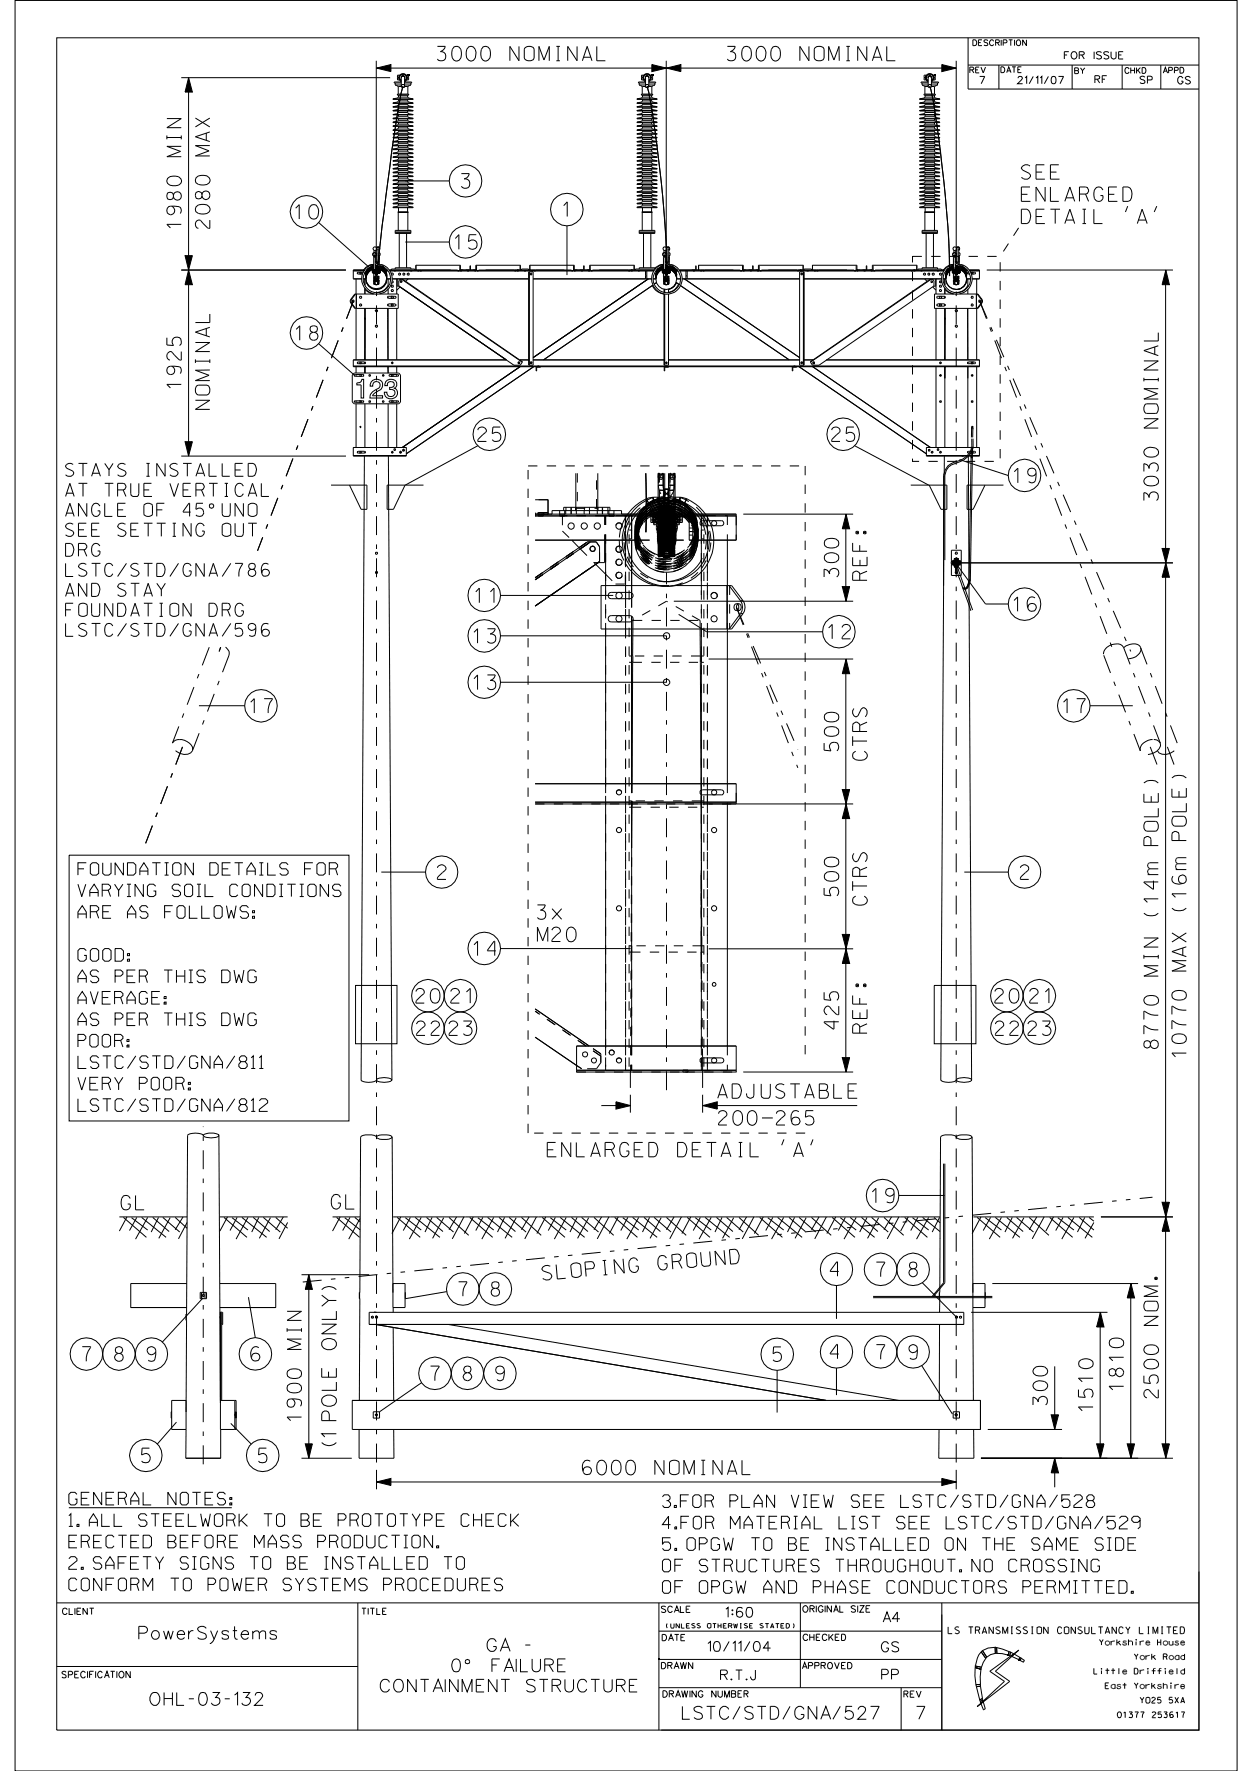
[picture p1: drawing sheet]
<svg xmlns="http://www.w3.org/2000/svg" width="210mm" height="297mm" viewBox="0 0 210 297" stroke-linecap="round" stroke-linejoin="round" font-family="sans-serif">
<defs><g id="words">
<text font-size="3.2" x="59.4" y="66.8">123</text>
<g font-size="2.4">
<text x="73.3" y="10.2">3000 NOMINAL</text>
<text x="121.9" y="10.2">3000 NOMINAL</text>
<text x="77.3" y="31.6">3</text>
<text x="171.2" y="30.1">SEE</text>
<text x="171.2" y="33.8">ENLARGED</text>
<text x="49.4" y="36.7">10</text>
<text x="76.1" y="41.8">15</text>
<text x="94.3" y="36.3">1</text>
<text x="171.2" y="37.5">DETAIL ’A’</text>
<text x="49.5" y="57.1">18</text>
<text x="80.1" y="74">25</text>
<text x="139.4" y="74">25</text>
<text x="169.8" y="81">19</text>
<text x="79.6" y="101.1">11</text>
<text x="79.3" y="107.9">13</text>
<text x="138.7" y="107.2">12</text>
<text x="169.7" y="102.5">16</text>
<text x="41.8" y="119.6">17</text>
<text x="79.3" y="115.6">13</text>
<text x="178" y="119.6">17</text>
<text x="73.3" y="147.5">2</text>
<text x="171" y="147.5">2</text>
<text x="90.1" y="154.2">3x</text>
<text x="79.3" y="160.3">14</text>
<text x="90.1" y="157.9">M20</text>
<text x="69.7" y="168.2">20</text>
<text x="69.8" y="173.7">22</text>
<text x="75.3" y="173.7">23</text>
<text x="75.6" y="168.2">21</text>
<text x="166.7" y="168.2">20</text>
<text x="166.8" y="173.7">22</text>
<text x="172.3" y="173.7">23</text>
<text x="172.6" y="168.2">21</text>
<text x="120.3" y="184.2">ADJUSTABLE</text>
<text x="120.4" y="188.7">200-265</text>
<text x="91.7" y="194">ENLARGED DETAIL ’A’</text>
<text x="20.3" y="202.9">GL</text>
<text x="55.5" y="202.8">GL</text>
<text x="146" y="201.7">19</text>
<text x="139.2" y="214">4</text>
<text x="146.9" y="214.1">7</text>
<text x="152.3" y="214.1">8</text>
<text x="76.9" y="217.4">7</text>
<text x="82.3" y="217.4">8</text>
<text x="139.2" y="227.9">4</text>
<text x="146.9" y="227.9">7</text>
<text x="152.3" y="227.9">9</text>
<text x="13.8" y="228.3">7</text>
<text x="19.2" y="228.3">8</text>
<text x="24.7" y="228.3">9</text>
<text x="42" y="228.3">6</text>
<text x="72.2" y="231.5">7</text>
<text x="77.6" y="231.5">8</text>
<text x="83.1" y="231.5">9</text>
<text x="129.6" y="228.3">5</text>
<text x="23.7" y="245.3">5</text>
<text x="43.3" y="245.3">5</text>
<text x="97.6" y="247.3">6000 NOMINAL</text>
</g>
<g font-size="2.2">
<text x="11" y="79.9">STAYS INSTALLED</text>
<text x="11" y="83.2">AT TRUE VERTICAL</text>
<text x="11" y="86.6">ANGLE OF 45^UNO</text>
<text x="11" y="90">SEE SETTING OUT</text>
<text x="11" y="93.3">DRG</text>
<text x="11" y="96.7">LSTC/STD/GNA/786</text>
<text x="11" y="100">AND STAY</text>
<text x="11" y="103.4">FOUNDATION DRG</text>
<text x="11" y="106.7">LSTC/STD/GNA/596</text>
</g>
<g font-size="2.1">
<text x="13.1" y="146.8">FOUNDATION DETAILS FOR</text>
<text x="13.1" y="150.4">VARYING SOIL CONDITIONS</text>
<text x="13.1" y="154">ARE AS FOLLOWS:</text>
<text x="13.1" y="161.2">GOOD:</text>
<text x="13.1" y="164.8">AS PER THIS DWG</text>
<text x="13.1" y="168.4">AVERAGE:</text>
<text x="13.1" y="172">AS PER THIS DWG</text>
<text x="13.1" y="175.6">POOR:</text>
<text x="13.1" y="179.2">LSTC/STD/GNA/811</text>
<text x="13.1" y="182.8">VERY POOR:</text>
<text x="13.1" y="186.4">LSTC/STD/GNA/812</text>
<text x="11.6" y="252.4">GENERAL NOTES:</text>
<text x="11.6" y="256">1. ALL STEELWORK TO BE PROTOTYPE CHECK</text>
<text x="111" y="252.8">3.FOR PLAN VIEW SEE LSTC/STD/GNA/528</text>
<text x="111" y="256.4">4.FOR MATERIAL LIST SEE LSTC/STD/GNA/529</text>
<text x="11.6" y="259.6">ERECTED BEFORE MASS PRODUCTION.</text>
<text x="11.6" y="263.2">2. SAFETY SIGNS TO BE INSTALLED TO</text>
<text x="111" y="260">5. OPGW TO BE INSTALLED ON THE SAME SIDE</text>
<text x="111" y="263.6">OF STRUCTURES THROUGHOUT. NO CROSSING</text>
<text x="11.6" y="266.8">CONFORM TO POWER SYSTEMS PROCEDURES</text>
<text x="111" y="267.2">OF OPGW AND PHASE CONDUCTORS PERMITTED.</text>
<text x="23.3" y="274.9">PowerSystems</text>
<text x="75.8" y="280.4">0^ FAILURE</text>
<text x="81.6" y="277">GA -</text>
<text x="25.2" y="286">OHL-03-132</text>
<text x="63.7" y="283.8">CONTAINMENT STRUCTURE</text>
<text x="114.4" y="288.3">LSTC/STD/GNA/527</text>
<text x="153.6" y="288.3">7</text>
</g>
<g font-size="1.7">
<text x="121.7" y="271.2">1:60</text>
<text x="148" y="272">A4</text>
<text x="118.7" y="277">10/11/04</text>
<text x="120.8" y="281.7">R.T.J</text>
<text x="147.7" y="277">GS</text>
<text x="147.8" y="281.6">PP</text>
</g>
<g font-size="1.2">
<text x="178.4" y="9.9">FOR ISSUE</text>
<text x="164.2" y="14">7</text>
<text x="170.6" y="14">21/11/07</text>
<text x="183.5" y="13.9">RF</text>
<text x="191.1" y="14">SP</text>
<text x="197.4" y="14.1">GS</text>
</g>
<g font-size="1.1">
<text x="10.5" y="270.8">CLIENT</text>
<text x="60.7" y="270.8">TITLE</text>
<text x="110.9" y="270.4">SCALE</text>
<text x="111" y="275.1">DATE</text>
<text x="134.6" y="270.4">ORIGINAL SIZE</text>
<text x="134.6" y="275.1">CHECKED</text>
<text x="158.9" y="274">LS TRANSMISSION CONSULTANCY LIMITED</text>
<text x="10.4" y="281.4">SPECIFICATION</text>
<text x="110.9" y="279.8">DRAWN</text>
<text x="134.5" y="279.9">APPROVED</text>
<text x="111.1" y="284.6">DRAWING NUMBER</text>
<text x="151.5" y="284.6">REV</text>
</g>
<g font-size="1">
<text x="163.1" y="7.6">DESCRIPTION</text>
<text x="162.6" y="12.2">REV</text>
<text x="167.8" y="12.2">DATE</text>
<text x="188.5" y="12.3">CHKD</text>
<text x="195" y="12.3">APPD</text>
<text x="184.3" y="275.9">Yorkshire House</text>
<text x="183.3" y="280.8">Little Driffield</text>
<text x="190.1" y="278.3">York Road</text>
<text x="185.3" y="283.2">East Yorkshire</text>
<text x="191.1" y="285.6">YO25 5XA</text>
<text x="187.3" y="288">01377 253617</text>
</g>
<text font-size=".8" x="111.6" y="273">(UNLESS OTHERWISE STATED)</text>
</g></defs>
<g fill="none" stroke="#000" stroke-width=".17">
<path d="M2.5 .1h204.8v296.9h-204.8zM9.5 6.3h191.4v283.8h-191.4zM28 19.9h2.4l-2.4 1.5h2.4M30.4 13h35M31.6 13v63.5M32.8 19.8l2.4 1.5M35.2 19.8l-2.4 1.5M63.1 11.4h97.2M63.1 10.2v33.9M65.9 19.2h3.3M65.9 17.3h3.3M65.9 17.9h3.3"/>
<path d="M65.9 18.5h3.3M65.9 16.6h3.3M65.9 19.8h3.3M65.9 17.9v.1h3.3v-.1M65.9 16.6v.1h3.3v-.1M65.9 18.5v.1h3.3v-.1M65.9 19.8v.1h3.3v-.1M66.2 14.3h1.1M66.2 13.9v.4M66.2 14.3l.5 .2M66.6 13h.3M66.7 14.5h.6"/>
<path d="M66.7 15.8l-.1 .1h1.9l-.1-.1M66.7 15.8h1.7M66.7 14.5v1.3M66.8 18.9h1.5M66.8 18.9l-.3 .2-.6 .1M66.8 16.9h1.5M66.8 16.9l-.3 .2-.6 .2M66.8 17.6h1.5M66.8 17.6l-.3 .2-.6 .1M66.8 18.2h1.5M66.8 18.2l-.3 .2-.6 .1M66.8 16.3h1.5"/>
<path d="M66.8 16.3l-.3 .2-.6 .1M66.8 19.5h1.5M66.8 19.5l-.3 .2-.6 .1M66.8 16.3v-.4h1.5v.4M66.8 16.7v.2M66.8 17.3v.3M66.8 18v.2M66.8 18.6v.3M66.8 19.3v.2M66.8 19.9v.3M66.9 13a.68 .68 0 0 1 .6-.6 .68 .68 0 0 1 .7 .6M66.9 12.6h-.3v.8h.3"/>
<path d="M66.9 13l.3 .7M66.9 13h.1M66.9 12.6v.8M66.9 12.6h.1M66.9 13.4h.1M67.3 13a.28 .28 0 0 1 .2-.3 .28 .28 0 0 1 .3 .3M67.3 14.4a.28 .28 0 0 0 .2 .3 .28 .28 0 0 0 .3-.3M67.3 14.4a.28 .28 0 0 1 .2-.2 .28 .28 0 0 1 .3 .2M67.3 13.5a.58 .58 0 0 1-.2-.9 .58 .58 0 0 1 .9 0 .58 .58 0 0 1-.2 .9M67.3 13a.28 .28 0 0 1 .3-.3 .28 .28 0 0 1 .2 .4M67.3 13.7h-1.2v.2h1.2M67.3 13v1.4"/>
<path d="M67.3 13h.1M67.5 14.4a144.3 144.3 0 0 0-2.5 16l-1 7.5-.9 8.4M67.8 14.3h1.1M67.8 14.5h.6M67.8 13v1.4M67.8 13h.1M67.8 13.7h1.2v.2h-1.2M68.1 13.4l-.2 .3M68.1 12.6h.1M68.1 13.4h.1M68.1 13h.2M68.2 12.6h.3v.8h-.3"/>
<path d="M68.2 13l-.1 .4M68.2 13h.3M68.2 12.6v.8M68.3 18.9l.3 .2 .6 .1M68.3 16.9l.3 .2 .6 .2M68.3 17.6l.3 .2 .6 .1M68.3 18.2l.3 .2 .6 .1M68.3 16.3l.3 .2 .6 .1M68.3 19.5l.3 .2 .6 .1M68.3 16.7v.2M68.3 17.3v.3M68.3 18v.2"/>
<path d="M68.3 18.6v.3M68.3 19.3v.2M68.3 19.9v.3M68.4 14.5v1.3M68.9 13.9v.4M68.9 14.3l-.5 .2M106.7 19.2h3.4M106.7 16.6v.1h3.4v-.1M106.7 16.6h3.4M106.7 18.5v.1h3.4v-.1M106.7 18.5h3.4M106.7 17.3h3.4"/>
<path d="M106.7 19.8v.1h3.4v-.1M106.7 19.8h3.4M106.7 17.9v.1h3.4v-.1M106.7 17.9h3.4M107.1 14.3h1.1M107.1 13.9v.4M107.1 14.3l.5 .2M107.5 13h.3M107.6 14.5h.6M107.6 15.8l-.1 .1h1.9l-.2-.1M107.6 15.8h1.6M107.6 14.5v1.3"/>
<path d="M107.7 19.5h1.5M107.7 19.5l-.3 .2-.7 .1M107.7 16.9h1.5M107.7 16.9l-.3 .2-.7 .2M107.7 18.9h1.5M107.7 18.9l-.3 .2-.7 .1M107.7 17.6h1.5M107.7 17.6l-.3 .2-.7 .1M107.7 18.2h1.5M107.7 18.2l-.3 .2-.7 .1M107.7 16.3h1.5M107.7 16.3l-.3 .2-.7 .1"/>
<path d="M107.7 16.3v-.4h1.5v.4M107.7 16.7v.2M107.7 17.3v.3M107.7 18v.2M107.7 18.6v.3M107.7 19.3v.2M107.7 19.9v.3M107.8 13a.7 .7 0 0 1 .7-.6 .7 .7 0 0 1 .7 .6h.2M107.8 12.6h-.3v.8h.3M107.8 13h.1M107.8 12.6h.1M107.8 13.4h.1"/>
<path d="M107.8 12.6v.8M107.8 13.2l.3 .5M108 12.6l-.2 .5 .3 .4a.55 .55 0 0 1-.1-.9zM108 12.6a.58 .58 0 0 1 .9 0 .58 .58 0 0 1-.2 .9l.3-.2v-.3M108 12.6a.59 .59 0 0 1 .7-.1 .59 .59 0 0 1 .3 .5M108.1 13l.1 .1M108.1 13a.3 .3 0 0 1 .3-.3 .3 .3 0 0 1 .3 .3M108.1 13.7h-1.1v.2h1.1M108.1 13h.1M108.2 13a.28 .28 0 0 1 .3-.3 .28 .28 0 0 1 .2 .3M108.2 14.4a.28 .28 0 0 0 .3 .3 .28 .28 0 0 0 .2-.3M108.2 14.4a.28 .28 0 0 1 .3-.2 .28 .28 0 0 1 .2 .2"/>
<path d="M108.2 13v1.4M108.7 14.5h.5M108.7 14.3h1.1M108.7 13.7h1.2v.2h-1.2M108.7 13h.1M108.7 13v1.4M109 13.4l-.2 .3M109 12.6h.1M109 13.4h.1M109 13h.2M109.1 13.2l-.1 .2M109.1 12.6h.3v.8h-.3"/>
<path d="M109.1 12.6v.8M109.2 19.5l.3 .2 .6 .1M109.2 16.9l.3 .2 .6 .2M109.2 18.9l.3 .2 .6 .1M109.2 17.6l.3 .2 .6 .1M109.2 18.2l.3 .2 .6 .1M109.2 16.3l.3 .2 .6 .1M109.2 16.7v.2M109.2 17.3v.3M109.2 18v.2M109.2 18.6v.3M109.2 19.3v.2"/>
<path d="M109.2 19.9v.3M109.2 14.5v1.3M109.8 13.9v.4M109.8 14.3l-.6 .2M111.7 10.2v33.9M154.1 19.2h3.4M154.1 17.9h3.4M154.1 19.8h3.4M154.1 18.5h3.4M154.1 16.6h3.4M154.1 17.3h3.4M154.1 17.9v.1h3.4v-.1"/>
<path d="M154.1 18.5v.1h3.4v-.1M154.1 16.6v.1h3.4v-.1M154.1 19.8v.1h3.4v-.1M154.5 14.3h1.1M154.5 13.9v.4M154.5 14.3l.5 .2M154.9 15.8h1.8l.1 .1h-2zM154.9 13h.2M155 14.5h.6M155 14.5v1.3M155.1 18.9h1.5M155.1 18.9l-.3 .2-.7 .1"/>
<path d="M155.1 17.6h1.5M155.1 17.6l-.3 .2-.7 .1M155.1 19.5h1.5M155.1 19.5l-.3 .2-.7 .1M155.1 18.2h1.5M155.1 18.2l-.3 .2-.7 .1M155.1 16.3h1.5M155.1 16.3l-.3 .2-.7 .1M155.1 16.9h1.5M155.1 16.9l-.3 .2-.7 .2M155.1 16.3v-.4h1.5v.4M155.1 16.7v.2"/>
<path d="M155.1 17.3v.3M155.1 18v.2M155.1 18.6v.3M155.1 19.3v.2M155.1 19.9v.3M155.1 13a.68 .68 0 0 1 .9-.6 .68 .68 0 0 1 .4 1M155.1 12.6h-.2v.8h.2M155.1 13l.4 .7M155.1 13h.1M155.1 12.6h.2M155.1 13.4h.2M155.1 12.6v.8"/>
<path d="M155.3 12.7v.5l.3 .3a.51 .51 0 0 1-.2-.9zM155.4 12.6a.57 .57 0 0 1 .7-.1 .57 .57 0 0 1 .3 .5M155.4 12.6a.56 .56 0 0 1 .9 .1 .56 .56 0 0 1-.2 .8l.2-.2 .1-.3M155.6 13a.28 .28 0 0 1 .2-.3 .28 .28 0 0 1 .3 .3M155.6 14.4a.28 .28 0 0 0 .2 .3 .28 .28 0 0 0 .3-.3M155.6 14.4a.28 .28 0 0 1 .2-.2 .28 .28 0 0 1 .3 .2M155.6 13.7h-1.2v.2h1.2M155.6 13h.1M155.6 13v1.4M156.1 14.3h1M156.1 14.5h.5M156.1 13.7h1.2v.2h-1.2"/>
<path d="M156.1 13h.1M156.1 13v1.4M156.4 13.4l-.2 .3M156.4 12.6h.1M156.4 13.4h.1M156.4 13h.2M156.5 12.6h.2v.8h-.2M156.5 13h.2M156.5 12.6v.8M156.6 18.9l.2 .2 .7 .1M156.6 17.6l.2 .2 .7 .1M156.6 19.5l.2 .2 .7 .1"/>
<path d="M156.6 18.2l.2 .2 .7 .1M156.6 16.3l.2 .2 .7 .1M156.6 16.9l.2 .2 .7 .2M156.6 14.5v1.3M156.6 16.7v.2M156.6 17.3v.3M156.6 18v.2M156.6 18.6v.3M156.6 19.3v.2M156.6 19.9v.3M157.1 13.9v.4M157.1 14.3l-.5 .2"/>
<path d="M160.3 10.2v33.9M162.2 10.9h38.7M162.2 6.3v8.6h38.7M162.5 11.7h.6l.1-.2-.2-.3h-.5v1M164.1 11.2h-.6v1M164.4 11.2l.4 1 .4-1M167.4 10.9v4M179.7 10.9v4M180.1 11.8l.6 .1v.3l-.2 .2h-.4v-1h.6v.3l-.2 .1M181.1 11.4l.3 .4v.6M181.8 11.4l-.4 .4M188.1 10.9v4"/>
<path d="M194.5 10.9v4M28 22.7v.7M28 23.1h2.4M28.1 29.9a1.68 1.68 0 0 1 2.2 .1l.1 .5a1.14 1.14 0 0 1-1.4 .6h-.5l-.4-.3-.1-.3zM28.1 32.3a.61 .61 0 0 1 1 .5l-.1 .5a.57 .57 0 0 1-.7 .1 .57 .57 0 0 1-.3-.5zM28.9 34.6a.78 .78 0 0 1 .1 1.3 .71 .71 0 0 1-1.1-.4 .71 .71 0 0 1 .7-.9l1.4 .1a.75 .75 0 0 1 .2 1.1M29.1 32.8a.66 .66 0 0 1 1-.5 .66 .66 0 0 1 0 1.1 .66 .66 0 0 1-1-.4M30.4 37.6h-2.4l.6 .6M30.4 24.5h-2.4l2.3 .9-2.3 .9h2.4M30.4 22.7v.7M32.8 32.3a.59 .59 0 0 1 .9 0 .59 .59 0 0 1 0 .9 .59 .59 0 0 1-.9-.1v-.3zM32.9 34.7a1.68 1.68 0 0 1 2.2 0l.1 .5a1.14 1.14 0 0 1-1.4 .7l-.5-.1-.5-.3v-.5z"/>
<path d="M32.9 29.8a1.68 1.68 0 0 1 2.2 0l.1 .5a1.14 1.14 0 0 1-1.4 .7l-.5-.1-.5-.3v-.5zM33.9 32.6a.7 .7 0 0 1 .8-.5 .7 .7 0 0 1 .5 .8 .7 .7 0 0 1-.8 .6l-.5-.4v-.3M34.6 22.3v1.2M35.2 36.9v1.4l-.4-.1-1.2-1.2a.69 .69 0 0 0-.9 .4 .69 .69 0 0 0 .6 .9M35.2 24.4h-2.4l2.2 .9-2.2 .9h2.4M35.2 22.1l-2.4 .8 2.4 .8M53.4 37.3l8.6 7.7M65.9 28.3h3.3M65.9 23.1h3.3M65.9 27.6h3.3M65.9 20.5h3.3M65.9 25.7h3.3"/>
<path d="M65.9 28.9h3.3M65.9 30.9h3.3M65.9 23.7h3.3M65.9 34.7h3.3M65.9 27h3.3M65.9 24.4h3.3M65.9 25h3.3M65.9 21.1h3.3M65.9 29.5h3.3M65.9 33.4h3.3M65.9 30.2h3.3M65.9 32.8h3.3"/>
<path d="M65.9 31.5h3.3M65.9 32.2h3.3M65.9 21.8h3.3M65.9 34.1h3.3M65.9 22.4h3.3M65.9 26.3h3.3M65.9 21.1v.1h3.3v-.1M65.9 28.3v.1h3.3v-.1M65.9 24.4v.1h3.3v-.1M65.9 28.9v.1h3.3v-.1M65.9 23.7v.1h3.3v-.1M65.9 20.5v.1h3.3v-.1"/>
<path d="M65.9 22.4v.1h3.3v-.1M65.9 30.2v.1h3.3v-.1M65.9 34.7v.1h3.3v-.1M65.9 31.5v.1h3.3v-.1M65.9 34.1v.1h3.3v-.1M65.9 29.5v.1h3.3v-.1M65.9 33.4v.1h3.3v-.1M65.9 21.8v.1h3.3v-.1M65.9 25.7v.1h3.3v-.1M65.9 26.3v.1h3.3v-.1M65.9 25v.1h3.3v-.1M65.9 32.8v.1h3.3v-.1"/>
<path d="M66.2 38.9h2.7M66.2 38.6h2.7v.5h-2.7zM66.7 35.6h1.7zM66.7 35.6h1.7M66.8 27.9h1.5M66.8 27.9l-.3 .2-.6 .2M66.8 22.8h1.5M66.8 22.8l-.3 .2-.6 .1M66.8 27.3h1.5M66.8 27.3l-.3 .2-.6 .1M66.8 20.2h1.5M66.8 20.2l-.3 .2-.6 .1"/>
<path d="M66.8 25.3h1.5M66.8 25.3l-.3 .3-.6 .1M66.8 28.6h1.5M66.8 28.6l-.3 .2-.6 .1M66.8 30.5h1.5M66.8 30.5l-.3 .2-.6 .2M66.8 23.4h1.5M66.8 23.4l-.3 .2-.6 .1M66.8 34.4h1.5M66.8 34.4l-.3 .2-.6 .1M66.8 26.7h1.5M66.8 26.7l-.3 .1-.6 .2"/>
<path d="M66.8 24h1.5M66.8 24l-.3 .2-.6 .2M66.8 24.7h1.5M66.8 24.7l-.3 .2-.6 .1M66.8 20.8h1.5M66.8 20.8l-.3 .2-.6 .1M66.8 29.2h1.5M66.8 29.2l-.3 .3h-.6M66.8 33.1h1.5M66.8 33.1l-.3 .2-.6 .1M66.8 29.9h1.5M66.8 29.9l-.3 .2-.6 .1"/>
<path d="M66.8 32.5h1.5M66.8 32.5l-.3 .2-.6 .1M66.8 31.2h1.5M66.8 31.2l-.3 .2-.6 .1M66.8 31.8h1.5M66.8 31.8l-.3 .2-.6 .2M66.8 21.5h1.5M66.8 21.5l-.3 .2-.6 .1M66.8 33.8h1.5M66.8 33.8l-.3 .2-.6 .1M66.8 22.1h1.5M66.8 22.1l-.3 .2-.6 .1"/>
<path d="M66.8 26h1.5M66.8 26l-.3 .2-.6 .1M66.8 20.6v.2M66.8 21.2v.3M66.8 21.9v.2M66.8 22.5v.3M66.8 23.1v.3M66.8 23.8v.2M66.8 24.5v.2M66.8 25.1v.2M66.8 25.8v.2M66.8 26.4v.3"/>
<path d="M66.8 27v.3M66.8 27.7v.2M66.8 28.4v.2M66.8 29v.2M66.8 29.6v.3M66.8 30.3v.2M66.8 30.9v.3M66.8 31.6v.2M66.8 32.2v.3M66.8 32.9v.2M66.8 33.5v.3M66.8 34.2v.2"/>
<path d="M66.8 34.8v.7M66.9 39.1v5.8M67.9 30.3h7.4M68.1 39.1v5.8M68.3 27.9l.3 .2 .6 .2M68.3 22.8l.3 .2 .6 .1M68.3 27.3l.3 .2 .6 .1M68.3 20.2l.3 .2 .6 .1M68.3 25.3l.3 .3 .6 .1M68.3 28.6l.3 .2 .6 .1M68.3 30.5l.3 .2 .6 .2M68.3 23.4l.3 .2 .6 .1"/>
<path d="M68.3 34.4l.3 .2 .6 .1M68.3 26.7l.3 .1 .6 .2M68.3 24l.3 .2 .6 .2M68.3 24.7l.3 .2 .6 .1M68.3 20.8l.3 .2 .6 .1M68.3 29.2l.3 .3h.6M68.3 33.1l.3 .2 .6 .1M68.3 29.9l.3 .2 .6 .1M68.3 32.5l.3 .2 .6 .1M68.3 31.2l.3 .2 .6 .1M68.3 31.8l.3 .2 .6 .2M68.3 21.5l.3 .2 .6 .1"/>
<path d="M68.3 33.8l.3 .2 .6 .1M68.3 22.1l.3 .2 .6 .1M68.3 26l.3 .2 .6 .1M68.3 20.6v.2M68.3 21.2v.3M68.3 21.9v.2M68.3 22.5v.3M68.3 23.1v.3M68.3 23.8v.2M68.3 24.5v.2M68.3 25.1v.2M68.3 25.8v.2"/>
<path d="M68.3 26.4v.3M68.3 27v.3M68.3 27.7v.2M68.3 28.4v.2M68.3 29v.2M68.3 29.6v.3M68.3 30.3v.2M68.3 30.9v.3M68.3 31.6v.2M68.3 32.2v.3M68.3 32.9v.2M68.3 33.5v.3"/>
<path d="M68.3 34.2v.2M68.3 34.8v.7M68.4 35.6h-1.7v3M68.4 35.6v3M95 37.9v8.2M106.7 32.8v.1h3.4v-.1M106.7 32.8h3.4M106.7 27.6h3.4M106.7 23.1h3.4M106.7 25.7v.1h3.4v-.1M106.7 25.7h3.4M106.7 22.4v.1h3.4v-.1"/>
<path d="M106.7 22.4h3.4M106.7 33.4v.1h3.4v-.1M106.7 33.4h3.4M106.7 28.3v.1h3.4v-.1M106.7 28.3h3.4M106.7 28.9v.1h3.4v-.1M106.7 28.9h3.4M106.7 29.5v.1h3.4v-.1M106.7 29.5h3.4M106.7 30.2v.1h3.4v-.1M106.7 30.2h3.4M106.7 27h3.4"/>
<path d="M106.7 24.4v.1h3.4v-.1M106.7 24.4h3.4M106.7 21.1v.1h3.4v-.1M106.7 21.1h3.4M106.7 21.8v.1h3.4v-.1M106.7 21.8h3.4M106.7 34.7v.1h3.4v-.1M106.7 34.7h3.4M106.7 23.7v.1h3.4v-.1M106.7 23.7h3.4M106.7 30.9h3.4M106.7 25v.1h3.4v-.1"/>
<path d="M106.7 25h3.4M106.7 26.3v.1h3.4v-.1M106.7 26.3h3.4M106.7 20.5v.1h3.4v-.1M106.7 20.5h3.4M106.7 34.1v.1h3.4v-.1M106.7 34.1h3.4M106.7 32.2h3.4M106.7 31.5v.1h3.4v-.1M106.7 31.5h3.4M107.1 38.6h2.7v.5h-2.7zM107.1 38.9h2.7"/>
<path d="M107.6 35.6h1.7zM107.6 35.6h1.6M107.7 29.2h1.5M107.7 29.2l-.3 .3h-.7M107.7 27.3h1.5M107.7 27.3l-.3 .2-.7 .1M107.7 33.1h1.5M107.7 33.1l-.3 .2-.7 .1M107.7 33.8h1.5M107.7 33.8l-.3 .2-.7 .1M107.7 34.4h1.5M107.7 34.4l-.3 .2-.7 .1"/>
<path d="M107.7 26.7h1.5M107.7 26.7l-.3 .1-.7 .2M107.7 22.1h1.5M107.7 22.1l-.3 .2-.7 .1M107.7 30.5h1.5M107.7 30.5l-.3 .2-.7 .2M107.7 31.8h1.5M107.7 31.8l-.3 .2-.7 .2M107.7 27.9h1.5M107.7 27.9l-.3 .2-.7 .2M107.7 20.8h1.5M107.7 20.8l-.3 .2-.7 .1"/>
<path d="M107.7 22.8h1.5M107.7 22.8l-.3 .2-.7 .1M107.7 24h1.5M107.7 24l-.3 .2-.7 .2M107.7 29.9h1.5M107.7 29.9l-.3 .2-.7 .1M107.7 20.2h1.5M107.7 20.2l-.3 .2-.7 .1M107.7 26h1.5M107.7 26l-.3 .2-.7 .1M107.7 24.7h1.5M107.7 24.7l-.3 .2-.7 .1"/>
<path d="M107.7 23.4h1.5M107.7 23.4l-.3 .2-.7 .1M107.7 21.5h1.5M107.7 21.5l-.3 .2-.7 .1M107.7 31.2h1.5M107.7 31.2l-.3 .2-.7 .1M107.7 28.6h1.5M107.7 28.6l-.3 .2-.7 .1M107.7 32.5h1.5M107.7 32.5l-.3 .2-.7 .1M107.7 25.3h1.5M107.7 25.3l-.3 .3-.7 .1"/>
<path d="M107.7 20.6v.2M107.7 21.2v.3M107.7 21.9v.2M107.7 22.5v.3M107.7 23.1v.3M107.7 23.8v.2M107.7 24.5v.2M107.7 25.1v.2M107.7 25.8v.2M107.7 26.4v.3M107.7 27v.3M107.7 27.7v.2"/>
<path d="M107.7 28.4v.2M107.7 29v.2M107.7 29.6v.3M107.7 30.3v.2M107.7 30.9v.3M107.7 31.6v.2M107.7 32.2v.3M107.7 32.9v.2M107.7 33.5v.3M107.7 34.2v.2M107.7 34.8v.7M107.8 39.1v5.8"/>
<path d="M109.1 39.1v5.8M109.2 29.2l.3 .3h.6M109.2 27.3l.3 .2 .6 .1M109.2 33.1l.3 .2 .6 .1M109.2 33.8l.3 .2 .6 .1M109.2 34.4l.3 .2 .6 .1M109.2 26.7l.3 .1 .6 .2M109.2 22.1l.3 .2 .6 .1M109.2 30.5l.3 .2 .6 .2M109.2 31.8l.3 .2 .6 .2M109.2 27.9l.3 .2 .6 .2M109.2 20.8l.3 .2 .6 .1"/>
<path d="M109.2 22.8l.3 .2 .6 .1M109.2 24l.3 .2 .6 .2M109.2 29.9l.3 .2 .6 .1M109.2 20.2l.3 .2 .6 .1M109.2 26l.3 .2 .6 .1M109.2 24.7l.3 .2 .6 .1M109.2 23.4l.3 .2 .6 .1M109.2 21.5l.3 .2 .6 .1M109.2 31.2l.3 .2 .6 .1M109.2 28.6l.3 .2 .6 .1M109.2 32.5l.3 .2 .6 .1M109.2 25.3l.3 .3 .6 .1"/>
<path d="M109.2 20.6v.2M109.2 21.2v.3M109.2 21.9v.2M109.2 22.5v.3M109.2 23.1v.3M109.2 23.8v.2M109.2 24.5v.2M109.2 25.1v.2M109.2 25.8v.2M109.2 26.4v.3M109.2 27v.3M109.2 27.7v.2"/>
<path d="M109.2 28.4v.2M109.2 29v.2M109.2 29.6v.3M109.2 30.3v.2M109.2 30.9v.3M109.2 31.6v.2M109.2 32.2v.3M109.2 32.9v.2M109.2 33.5v.3M109.2 34.2v.2M109.2 34.8v.7M109.2 35.6h-1.6v3"/>
<path d="M109.2 35.6v3M154.1 26.3h3.4M154.1 28.3h3.4M154.1 31.5h3.4M154.1 28.9h3.4M154.1 25h3.4M154.1 32.8h3.4M154.1 32.2h3.4M154.1 24.4h3.4M154.1 21.1h3.4M154.1 23.7h3.4M154.1 22.4h3.4"/>
<path d="M154.1 25.7h3.4M154.1 23.1h3.4M154.1 21.8h3.4M154.1 30.2h3.4M154.1 33.4h3.4M154.1 29.5h3.4M154.1 30.9h3.4M154.1 34.7h3.4M154.1 20.5h3.4M154.1 27h3.4M154.1 27.6h3.4M154.1 34.1h3.4"/>
<path d="M154.1 21.1v.1h3.4v-.1M154.1 26.3v.1h3.4v-.1M154.1 22.4v.1h3.4v-.1M154.1 25v.1h3.4v-.1M154.1 33.4v.1h3.4v-.1M154.1 24.4v.1h3.4v-.1M154.1 31.5v.1h3.4v-.1M154.1 28.9v.1h3.4v-.1M154.1 21.8v.1h3.4v-.1M154.1 28.3v.1h3.4v-.1M154.1 32.8v.1h3.4v-.1M154.1 30.2v.1h3.4v-.1"/>
<path d="M154.1 20.5v.1h3.4v-.1M154.1 25.7v.1h3.4v-.1M154.1 23.7v.1h3.4v-.1M154.1 34.7v.1h3.4v-.1M154.1 34.1v.1h3.4v-.1M154.1 29.5v.1h3.4v-.1M154.5 38.6h2.6v.5h-2.6zM154.5 38.9h2.6M155 35.6h1.7M155.1 26h1.5M155.1 26l-.3 .2-.7 .1M155.1 27.9h1.5"/>
<path d="M155.1 27.9l-.3 .2-.7 .2M155.1 31.2h1.5M155.1 31.2l-.3 .2-.7 .1M155.1 28.6h1.5M155.1 28.6l-.3 .2-.7 .1M155.1 24.7h1.5M155.1 24.7l-.3 .2-.7 .1M155.1 32.5h1.5M155.1 32.5l-.3 .2-.7 .1M155.1 31.8h1.5M155.1 31.8l-.3 .2-.7 .2M155.1 24h1.5"/>
<path d="M155.1 24l-.3 .2-.7 .2M155.1 20.8h1.5M155.1 20.8l-.3 .2-.7 .1M155.1 23.4h1.5M155.1 23.4l-.3 .2-.7 .1M155.1 22.1h1.5M155.1 22.1l-.3 .2-.7 .1M155.1 25.3h1.5M155.1 25.3l-.3 .3-.7 .1M155.1 22.8h1.5M155.1 22.8l-.3 .2-.7 .1M155.1 21.5h1.5"/>
<path d="M155.1 21.5l-.3 .2-.7 .1M155.1 29.9h1.5M155.1 29.9l-.3 .2-.7 .1M155.1 33.1h1.5M155.1 33.1l-.3 .2-.7 .1M155.1 29.2h1.5M155.1 29.2l-.3 .3h-.7M155.1 30.5h1.5M155.1 30.5l-.3 .2-.7 .2M155.1 34.4h1.5M155.1 34.4l-.3 .2-.7 .1M155.1 20.2h1.5"/>
<path d="M155.1 20.2l-.3 .2-.7 .1M155.1 26.7h1.5M155.1 26.7l-.3 .1-.7 .2M155.1 27.3h1.5M155.1 27.3l-.3 .2-.7 .1M155.1 33.8h1.5M155.1 33.8l-.3 .2-.7 .1M155.1 20.6v.2M155.1 21.2v.3M155.1 21.9v.2M155.1 22.5v.3M155.1 23.1v.3"/>
<path d="M155.1 23.8v.2M155.1 24.5v.2M155.1 25.1v.2M155.1 25.8v.2M155.1 26.4v.3M155.1 27v.3M155.1 27.7v.2M155.1 28.4v.2M155.1 29v.2M155.1 29.6v.3M155.1 30.3v.2M155.1 30.9v.3"/>
<path d="M155.1 31.6v.2M155.1 32.2v.3M155.1 32.9v.2M155.1 33.5v.3M155.1 34.2v.2M155.1 34.8v.7M155.2 39.1v5.8M156.4 39.1v5.8M156.6 35.5l-1.7 .1h1.8M156.6 35.6h-1.6v3M156.6 26l.2 .2 .7 .1M156.6 27.9l.2 .2 .7 .2"/>
<path d="M156.6 31.2l.2 .2 .7 .1M156.6 28.6l.2 .2 .7 .1M156.6 24.7l.2 .2 .7 .1M156.6 32.5l.2 .2 .7 .1M156.6 31.8l.2 .2 .7 .2M156.6 24l.2 .2 .7 .2M156.6 20.8l.2 .2 .7 .1M156.6 23.4l.2 .2 .7 .1M156.6 22.1l.2 .2 .7 .1M156.6 25.3l.2 .3 .7 .1M156.6 22.8l.2 .2 .7 .1M156.6 21.5l.2 .2 .7 .1"/>
<path d="M156.6 29.9l.2 .2 .7 .1M156.6 33.1l.2 .2 .7 .1M156.6 29.2l.2 .3h.7M156.6 30.5l.2 .2 .7 .2M156.6 34.4l.2 .2 .7 .1M156.6 20.2l.2 .2 .7 .1M156.6 26.7l.2 .1 .7 .2M156.6 27.3l.2 .2 .7 .1M156.6 33.8l.2 .2 .7 .1M156.6 35.5l.1 .1M156.6 20.6v.2M156.6 21.2v.3"/>
<path d="M156.6 21.9v.2M156.6 22.5v.3M156.6 23.1v.3M156.6 23.8v.2M156.6 24.5v.2M156.6 25.1v.2M156.6 25.8v.2M156.6 26.4v.3M156.6 27v.3M156.6 27.7v.2M156.6 28.4v.2M156.6 29v.2"/>
<path d="M156.6 29.6v.3M156.6 30.3v.2M156.6 30.9v.3M156.6 31.6v.2M156.6 32.2v.3M156.6 32.9v.2M156.6 33.5v.3M156.6 34.2v.2M156.6 34.8v.7M156.6 35.6v3M156.7 35.6h-.1M189 34.6l-.4 .9"/>
<path d="M193.9 34.6l-.5 .9M28 56.6v1.3h1.1a.88 .88 0 0 1 .1-1.3 .79 .79 0 0 1 1.1 .2 .79 .79 0 0 1-.2 1.1M30.4 59v1.4l-.4-.1-1.1-1.2a.68 .68 0 0 0-.9 .3 .68 .68 0 0 0 .3 .9l.2 .1M30.4 45.3h27.6M32.8 57.4h2.4l-2.4 1.6h2.4M34.6 55.1v1.2M35.2 52.7v1.4h-2.4M35.2 54.9l-2.4 .8 2.4 .8M53.4 57.6l6 5.3M58.8 50.2a.57 .57 0 0 0 0 .7M58.8 50.9h.2M58.8 50.2h.2"/>
<path d="M59 50.2a.57 .57 0 0 0 0 .7M59 50.9l.6 .8M59.1 50.3l.1 .2-.1 .2M59.2 45.4h1.8M59.6 49.3l-.6 .9M59.7 46.8v2.5M59.7 51.7v8.7M59.7 49.3v2.4M60.9 46.8h.4M60.9 45.7h-.9a.15 .15 0 0 0-.1 .1 .15 .15 0 0 0 .1 .2h.8M61.1 45.3h-1.9v1.5h1.4M61.2 48.5l.5 .5 .9 .3"/>
<path d="M61.2 45.9v-.2l-.1 .3M61.2 53.2v.4zM61.2 51.7v8.7v-8.7M61.2 46.8v1M61.2 48.3v1M61.2 53.5h.1M61.3 46.8a1.74 1.74 0 0 0 1.8 1.7 1.74 1.74 0 0 0 1.7-1.7M61.3 46.7a1.74 1.74 0 0 0 1.8 1.7 1.74 1.74 0 0 0 1.7-1.7M61.3 46.4v.1M61.3 46.3v.1M61.3 46.1v.2M61.3 46l.2-.5 .2-.5-.2 .4-.2 .7"/>
<path d="M61.3 46.8h.1M61.3 46.7h.1M61.3 46.4h.1M61.3 46.3h.1M61.3 46.1h.1M61.3 45.4h.2M61.4 45.3h.1M62 44.4v.2M62 44.4l-.7 .4-.4 .5M62 44.4h.1M62.3 44.4h.3l-.3 .1M62.3 44.4l.1 .2"/>
<path d="M62.3 44.4a2.57 2.57 0 0 0-1.3 3.8 2.57 2.57 0 0 0 4.1 .2 2.57 2.57 0 0 0-.9-4M62.3 44.4h.1M62.3 44.4h-.3M62.4 44.6a2.3 2.3 0 0 0-1.1 3.5 2.3 2.3 0 0 0 3.6 .2 2.3 2.3 0 0 0-.8-3.6M62.5 45.5h.2l.1 .2-.1 .1-.3-.1zM62.5 45.3l.3 .1-.1 .2h-.2l-.1-.2zM62.6 45.5h.1l.1 .2-.1 .1-.2-.1zM62.6 45.3l.2 .1-.1 .2h-.1l-.1-.2zM62.6 42.9a.3 .3 0 0 1-.1-.5 .3 .3 0 0 1 .5 0 .3 .3 0 0 1 0 .5v1.1M62.6 44.6h-.1a1.79 1.79 0 0 0-1.2 1.7M62.6 45.5h.9l-.2 .1h.2h-.9h.2zM62.6 45.2a1.72 1.72 0 0 0-1.3 1.6"/>
<path d="M62.6 45.1a1.83 1.83 0 0 0-1.3 1.7M62.6 45a1.83 1.83 0 0 0-1.3 1.7M62.6 44.9a1.72 1.72 0 0 0-1.2 1.7M62.6 44.7a1.72 1.72 0 0 0-1.3 1.7M62.6 44.6a1.82 1.82 0 0 0-1.3 1.7M62.6 44.4l-.2 .1M62.6 46.5v.1M62.6 46.6h.2v.2h-.2zM62.6 47.5h.2v.2M62.6 47.5v.2M62.6 45.8h.3M62.6 43.2a.13 .13 0 0 1 .2-.1 .13 .13 0 0 1 .1 .1"/>
<path d="M62.6 43.2v2.6M62.6 42.9v.2l.2-.1 .1 .1M62.6 42.9l.2-.1 .1 .3M62.6 46.6h.1M62.6 42.9h.1M62.6 45.8v.7M62.6 46.6v.1M62.6 47.7h.2M62.7 45.5l.1 .1v.2h-.1zM62.7 45.3l.1 .2-.1 .1zM62.7 47.6l-.1 .1M62.7 42v.4"/>
<path d="M62.7 46.4h.1v.2M62.7 46.4v.2M62.7 46.4h.2M62.7 45.5h.8h-.1l.1 .1h-.8h.1zM62.7 45.5h.1v.3h-.1zM62.7 45.3l.2 .2-.2 .1zM62.7 45.6h-.2h1.2h-.3M62.7 45.7h-.2h1.2h-.3M62.7 45.4h-.2h1.2h-.3M62.7 45.5h-.2h1.2h-.3M62.7 49.3h-3.2l-.7 .9M62.8 45.6h-.3h1.2h-.2"/>
<path d="M62.8 45.7h-.3h1.2h-.2M62.8 45.5h.1v.2h-.1zM62.8 45.4h-.3h1.2h-.2M62.8 45.5h-.3h1.2h-.2M62.8 45.4h.1v.1h-.1zM62.8 45.5h-.2h1h-.2M62.8 45.7l-.2 .1h1l-.2-.1M62.8 45.5v.2zM62.8 45.4l-.2-.1h1l-.2 .1M62.8 45.4v.1zM62.8 47.4a.32 .32 0 0 0 .3 .3 .32 .32 0 0 0 .3-.3M62.8 47.4a.32 .32 0 0 1 .3-.3 .32 .32 0 0 1 .3 .3"/>
<path d="M62.8 45.6h.1M62.8 45.5h.1M62.8 47.6h.1M62.8 46.8v.1M62.8 45.5h-.2h1.1h-.3M62.8 45.7l-.1 .1h.8l-.1-.1M62.8 45.4l-.1-.2h.8l-.1 .2M62.8 47.5h.1M62.8 46.6h.2M62.9 45.6l-.1 .1h.6l-.2-.1M62.9 45.5l-.1-.1h.6l-.2 .1M62.9 45.8h-.1h.3"/>
<path d="M62.9 45.8l.2 .2M62.9 47h-.1h.3M62.9 47l.2 .2M62.9 45.1h.1M62.9 44.9a1.74 1.74 0 0 1 1.9 1.8M62.9 44.8a1.68 1.68 0 0 1 1.9 1.8M62.9 44.7a1.74 1.74 0 0 1 1.9 1.7M62.9 44.4h.1M62.9 43.2v2.6M62.9 44.4l.7 .2M62.9 43.8a.65 .65 0 0 0 .7 .6M62.9 43l.1-.2a.28 .28 0 0 0-.2-.4 .28 .28 0 0 0-.3 .4l.1 .4"/>
<path d="M62.9 45.8h.1M62.9 47h.4M62.9 46.4h.1M62.9 43.1v.1M62.9 45.8v.7h-.3M62.9 46.6h.1M62.9 46.3h.1M62.9 45.8l.2-.1 .1 .3h-.1h-.2zM62.9 44.9l.2-.1 .1 .2-.1 .1-.2-.1zM62.9 45.6l-.1 .1h.6l-.1-.1M62.9 45.5l-.1-.1h.6l-.1 .1M62.9 45.8l.2 .1"/>
<path d="M62.9 47l.1-.1 .3 .1M62.9 47l.2 .1 .2-.1M62.9 47l.1 .1 .3-.1M62.9 47l.1-.1 .2 .1M62.9 47l.1 .1 .2-.1M62.9 47l.2 .1M62.9 45.8h.4M63 45.1l-.1-.1v.8l.1-.2M63 45.7l.1-.1 .1 .2zM63 45h.2v.1h-.2zM63 45.1l.1-.1 .1 .2zM63 42v.4"/>
<path d="M63 43.9h.2M63 45.2v-.1v.7v-.2M63 45.1l-.1-.2v1.1l.1-.3M63 45.1h.2v-.2v1.1v-.3M63 45.6h.2v.1h-.2zM63 46.6h-.2v.3M63 45.1v.2M63 46.9l-.2 .2v.3M63 45.3h.1M63 46.9h-.4v.6M63 45.1h.1M63 45.3v1.7h.1v-1.7"/>
<path d="M63.1 45l-.1-.2v1.2l.1-.2M63.1 45.6v-.1v.3M63.1 45.6l-.2 .2M63.1 45.8h.3h-.2M63.1 45.6h.1v.2M63.1 45.6l.1 .2M63.1 45.8v.3v-.1M63.1 46.8v-.1v.3M63.1 46.8l-.2 .2M63.1 46.8l.2 .2M63.1 46.8l.1 .2M63.1 47v.3v-.1"/>
<path d="M63.1 47.1l.3 .3M63.1 47.1l-.3 .2v.1M63.1 45.6v.4M63.1 46.8v.4M63.1 45.6h.1M63.1 45.9h.1M63.1 45.2v-.1v.6v-.2M63.1 45.8h.3h-.1M63.1 45.6l.2 .2M63.1 41.6a.28 .28 0 0 1 .4-.1 .28 .28 0 0 1 0 .4M63.1 41.8l.1 .1M63.1 41.5a.31 .31 0 0 1 .5 0 .31 .31 0 0 1-.1 .5"/>
<path d="M63.1 41.9l.1 .1M63.1 45v.2M63.1 45v-.2v1.2v-.2M63.1 45.2l.1-.1v.7l-.1-.2M63.1 45.1a1.74 1.74 0 0 1 1.7 1.7M63.1 46.6h.3v.3v-.1M63.1 45.1v.2M63.1 46.9l.3 .1v.4M63.1 46.6h.4M63.1 46.4h.4M63.1 46.3h.5M63.1 46.9h.4"/>
<path d="M63.2 45.1l.1-.1v.8l-.1-.2M63.2 43.9v.3M63.2 44h.3M63.2 43.9v-2.2a.15 .15 0 0 1 .1-.2 .15 .15 0 0 1 .2 .2v2.3M63.2 42.4l-.1 .2 .1 .3M63.2 43.9h.1M63.2 43.9v.4M63.2 45.8l-.1 .2M63.2 45.8l-.1 .1M63.2 47l-.1 .1M63.2 45.8h.1M63.2 46.6h.1"/>
<path d="M63.3 45.6l.1-.1h-.7h.7l-.1 .1M63.3 45.7l.1 .1h-.7l.2-.1-.1 .1h.6l-.1-.1M63.3 45.4l.1-.1h-.7l.2 .1-.1-.1h.6l-.1 .1M63.3 45.5h.1h-.7h.7h-.1M63.3 45.8l-.2 .2M63.3 45.8l-.2 .1M63.3 47h.1h-.3M63.3 47l-.2 .2M63.3 44.5h-.4h.4M63.3 45.6h.1M63.3 45.5h.1M63.3 45.8h.1"/>
<path d="M63.3 45.7l.2 .1h-.9l.2-.1-.2 .1h1.1l-.3-.1M63.3 45.5h.1v.2h-.1zM63.3 45.6l.2-.1v.3zM63.3 45.4l.2-.2h-.9l.2 .2-.2-.1h1.1l-.3 .1M63.3 45.4h.1v.1h-.1zM63.3 45.5l.1 .2-.2-.1zM63.3 45.4l.1 .1h-.2zM63.3 47.5h.2M63.3 46.6h.1M63.3 47.6h.1M63.4 45.5v.3zM63.4 45.3v.3z"/>
<path d="M63.4 46.6h.1v.2h-.1zM63.4 47.5v.2M63.4 47.6h.1M63.4 45.3l.1 .3-.2-.1zM63.5 45.5h.2v.2v.1l-.3-.1zM63.5 45.3l.2 .1v.2h-.2l-.1-.2zM63.5 45.5l.2 .2-.1 .1-.2-.1zM63.5 45.3l.2 .1-.1 .2-.2-.2zM63.5 47.5v.2M63.5 42.4a.3 .3 0 0 1 .2 .3 .3 .3 0 0 1-.2 .3M63.5 47.6h.1M63.5 44v.4"/>
<path d="M63.5 46.9v.6M63.5 43.7h.1M63.5 46.4v.2M63.5 47.6l-.2 .1M63.5 43.7v.3M63.5 43.2l.1-.1v.1M63.5 43v.7M63.5 46.3v.1M63.5 46.6v.1M63.5 46.9v.5M63.5 43h.1M63.6 44.4v.2"/>
<path d="M63.6 43.2l-.1 .1M63.6 43.2v1.2M63.6 44.6h.2M63.6 44.4h.2M63.6 49.3h3.1v2.4h-7.2l-.7-.8M63.6 42.9l-.1 .1M63.7 44.6a1.67 1.67 0 0 1 1.1 1.7M63.7 44.7a1.71 1.71 0 0 1 1.1 1.6M63.8 44.4v.2M63.8 44.6l.3 .1M63.8 44.4h.4M63.9 44.6a1.71 1.71 0 0 1 .9 1.4"/>
<path d="M63.9 44.6l.2 .1a1.71 1.71 0 0 1 .7 1.4M64.2 44.7l.1 .1M64.2 44.4l-.1 .3M64.6 45.3h.3M64.7 45.4h.3M64.8 46.4v.1M64.8 46.3v.1M64.8 46.1v.2M64.8 46.8a1.72 1.72 0 0 1-1.5 1.8 1.72 1.72 0 0 1-1.9-1.3M64.8 46.7h.1M64.8 46.4h.1M64.8 46.3h.1"/>
<path d="M64.8 46.1h.1M64.8 46.8h.7M65 51.1l.1-.1h1.1a.19 .19 0 0 1 .2 .1 .19 .19 0 0 1-.2 .2h-1.1zM65 49.8l1.2-.1a.17 .17 0 0 1 .2 .2 .17 .17 0 0 1-.2 .1h-1.1zM65 53.2v7.2M65 53.2h.1M65 51.7v1.5M65 53.5h.1M65.1 47.9a2.39 2.39 0 0 1-2 1.2M65.1 46.8v1.3M65.1 48.5v.8M65.1 49.7v.3"/>
<path d="M65.1 51v.3M65.1 51.7v8.7M65.3 45.3h4.7M65.3 45.4h44.3M65.6 45.9l.1-.1 .2 .1v.2h-.2M65.6 45.3v-.2h3.9v.2M65.7 47.1l.2 .3h-.3M65.7 49.7l-.1 .1 .1 .2M65.7 46.8h22.9M65.8 49.7a.17 .17 0 0 1 .1 .2 .17 .17 0 0 1-.1 .1M66 45.4h.3zM66.2 45.1v-.2h2.7v.2"/>
<path d="M66.5 48.7l.5-.6 17.9 12.3h-25.7v1.1h105v-1.1h-25.7M66.5 46.8v2.5M66.5 51.7v8.7M66.6 46.8v1.2h.3M67 46.9h.5l20.1 13.8-.4 .5h-1.1l-19.3-13.2v-.9zM67.1 47.1h.2l.1 .1M67.3 46.9l20.2 13.8M67.9 40.6h7.4M68.4 46.8l-.4 .4M68.8 45.4h.3zM69.7 45.3v-.8h7.5v.7l.4 .1M69.7 45.2h.1"/>
<path d="M70 45.3h.3M70 45.4h.3zM70.3 45.3h.1M70.4 45.3h.3M70.4 45.4h.3zM70.7 45.3h6M76.7 45.4h.3zM77 45.3h3M77.1 44.5v.8M77.1 45.4h.3zM77.4 45.2v.1M78.1 45.3l.7-.1v-.6h.1v.7"/>
<path d="M78.3 45.4h.3zM79.5 45.4h.3zM79.5 45.2v.1M79.9 44.5v.8M80 45.4h.2zM80.2 45.3h6M86.2 45.3h.3M86.2 45.4h.3zM86.5 45.3h.9M86.6 45.3h.3zM86.6 45.4h.3zM87.2 44.5v.8"/>
<path d="M87.2 45.2h.1M87.2 44.5h-7.5v.7l-.4 .1M87.4 45.3h1.2M87.4 45.3v-.2h1.2v.2M87.8 45.4h.4zM88.6 45.3h.5M88.6 45.6h.7v15.6h-.7zM88.7 45.6v15.6M88.8 45.3v-.8h7.5v.7l.4 .1M88.8 45.2h.1M89.1 45.3h.2M89.1 45.4h.2z"/>
<path d="M89.3 45.3h.2M89.3 46.8h19.9M89.5 45.3h.3M89.5 45.4h.3zM89.8 45.3h6M95.8 45.4h.2zM96 45.3h3M96.1 44.5v.8M96.2 45.4h.3zM96.5 45.2v.1M97.2 45.3l.6-.1v-.6h.1v.7M97.4 45.4h.3z"/>
<path d="M98.6 45.4h.3zM98.6 45.2v.1M98.9 44.5v.8M99 45.4h.3zM99.3 45.3h6M105.3 45.3h.3M105.3 45.4h.3zM105.6 45.3h4.1M105.7 45.3h.3zM105.7 45.4h.3zM106.3 45.2h.1M106.3 44.5v.8"/>
<path d="M106.3 44.5h-7.5v.7l-.4 .1M106.9 45.4h.3zM107.1 45.1v-.2h2.7v.2M108.2 46.3v.5M108.2 45.4v.9M108.2 46.3h.2M108.4 46.3v.5M108.4 45.4v.9M108.7 46.8l-19.4 13.2M109.3 47.9a2.51 2.51 0 0 0 2 1.4v11.9h.7v-11.9M109.4 47.8l-18.3 12.6M109.5 46.8h.4"/>
<path d="M109.8 45.1h-3.3v.2M109.9 46.8a1.74 1.74 0 0 0 1.8 1.7 1.74 1.74 0 0 0 1.7-1.7M109.9 46.6v.1M109.9 46.4v.1M109.9 46.3v.1M109.9 46.8h.1M109.9 46.7h.1M109.9 46.6h.1M109.9 46.4h.1M109.9 46.3h.1M109.9 46.1h.1M109.9 46.1v.1"/>
<path d="M109.9 45.4h.2M110 45.3h.1M110 47.4l-.4 .3M110.1 45.7a1.72 1.72 0 0 1 1.1-.8 1.86 1.86 0 0 0-1.3 1.7M110.2 45.1h.1M110.3 45.1l.9-.5a1.82 1.82 0 0 0-1.3 1.7l.1-.5zM110.3 45l-.2 .4-.2 .7M110.6 44.4v.2M110.6 44.4l-.9 .6M110.6 44.4h.1M110.9 44.4l.1 .2M110.9 44.4a2.57 2.57 0 0 0-1.3 3.8 2.57 2.57 0 0 0 4.1 .2 2.57 2.57 0 0 0-.9-4"/>
<path d="M110.9 44.4h.1M110.9 44.4h-.3M110.9 44.4h.3M111 44.6a2.3 2.3 0 0 0-1.2 3.5 2.3 2.3 0 0 0 3.7 .2 2.3 2.3 0 0 0-.8-3.6M111.1 45.6h1.2zM111.1 45.7h1.2zM111.1 45.4h1.2zM111.1 45.5h1.2zM111.1 45.8h1.1l-.2-.1 .3 .1h-1.1l.2-.1zM111.1 45.3l.3 .1-.2-.1h1.1l-.3 .1 .2-.1zM111.1 45.5h.2l.1 .2-.1 .1-.3-.1zM111.1 45.3l.3 .1-.1 .2h-.2l-.1-.2z"/>
<path d="M111.2 45.5h.1l.1 .2-.1 .1-.2-.1zM111.2 45.3l.2 .1-.1 .2h-.1l-.1-.2zM111.2 42.9a.3 .3 0 0 1-.1-.5 .3 .3 0 0 1 .5 0 .3 .3 0 0 1 0 .5v1.1M111.2 45.2a1.75 1.75 0 0 0-1.3 1.6M111.2 45.1a1.86 1.86 0 0 0-1.3 1.7M111.2 45a1.86 1.86 0 0 0-1.3 1.7M111.2 45.1l-.4 .1-.5 .6M111.2 44.7a1.75 1.75 0 0 0-1.3 1.7M111.2 44.4l-.2 .1M111.2 44.4l-.3 .1M111.2 45.8h.3M111.2 43.2l.1-.1 .2 .1"/>
<path d="M111.2 43.2v2.6M111.2 45.8v.7h.3v-.7M111.2 44.4h.1M111.2 45.5h.9h-.2l.2 .1h-.9h.2zM111.2 46.5v.1M111.2 46.6h.2v.2h-.2zM111.2 47.5v.2M111.2 47.5h.2v.2M111.2 43.1l.2-.1 .1 .1M111.2 42.9l.2-.1 .1 .3M111.2 42.9v.2M111.2 42.9h.1"/>
<path d="M111.2 46.6h.1M111.2 47.7h.2M111.2 46.9h.4M111.2 46.6v.9M111.2 43.1v.1M111.3 45.5l.1 .1v.2h-.1zM111.3 45.3l.1 .2-.1 .1zM111.3 47.6l-.1 .1M111.3 42v.4M111.3 46.4h.1v.2M111.3 46.4h.2M111.3 46.4v.2"/>
<path d="M111.3 45.5h.8h-.1l.1 .1h-.8h.1zM111.3 45.5l.2 .1-.1 .2zM111.3 45.3l.2 .2-.2 .1zM111.3 48.5v.5M111.4 45.5h.1v.2h-.1zM111.4 45.4h.1v.1h-.1zM111.4 45.5v.2zM111.4 45.4v.1zM111.4 47.4a.3 .3 0 0 0 .3 .3 .3 .3 0 0 0 .3-.3M111.4 47.4a.3 .3 0 0 1 .3-.3 .3 .3 0 0 1 .3 .3M111.4 45.6h.1M111.4 45.5h.1"/>
<path d="M111.4 47.6h.1M111.4 46.8v.1M111.4 45.7l-.2 .1h.9l-.2-.1M111.4 45.4l-.2-.2h.9l-.2 .2M111.4 48.5v.6M111.4 49.3v11.9M111.4 45.7l-.1 .1h.8l-.1-.1M111.4 45.4l-.1-.2h.8l-.1 .2M111.4 47.5h.1M111.4 46.6h.2M111.5 45.6l-.1 .1h.6l-.2-.1M111.5 45.5l-.1-.1h.6l-.2 .1"/>
<path d="M111.5 45.8h-.1h.3M111.5 45.8l.2 .2M111.5 47h-.1h.3M111.5 47l.2 .2M111.5 45.1h.1M111.5 44.9a1.68 1.68 0 0 1 1.9 1.7M111.5 44.7a1.74 1.74 0 0 1 1.9 1.7M111.5 44.4h.1M111.5 43.2v2.6M111.5 44.4l.7 .2M111.5 43.8a.65 .65 0 0 0 .7 .6M111.5 43l.1-.2a.26 .26 0 0 0-.3-.4 .26 .26 0 0 0-.2 .4l.1 .3"/>
<path d="M111.5 45.8h.1M111.5 47h.4M111.5 46.4h.1M111.5 46.3h.1M111.5 43.1v.1M111.5 46.6h.1M111.5 45.8l.2-.1 .1 .3h-.1h-.2zM111.5 44.9l.2-.1 .1 .2-.1 .1-.2-.1zM111.5 45.6l-.1 .1h.6l-.1-.1M111.5 45.5l-.1-.1h.6l-.1 .1M111.5 45.8l.2 .1M111.5 47l.1-.1 .3 .1"/>
<path d="M111.5 47l.2 .1 .2-.1M111.5 47l.1 .1 .3-.1M111.5 47l.1-.1 .2 .1M111.5 47l.1 .1 .2-.1M111.5 47l.2 .1M111.5 44.9a1.74 1.74 0 0 1 1.9 1.8M111.5 45a1.58 1.58 0 0 1 1.5 .8M111.5 45.8h.4M111.6 45.1l-.1-.1v.8l.1-.2M111.6 45.7l.1-.1 .1 .2zM111.6 45h.2v.1h-.2zM111.6 45.1l.1-.1 .1 .2z"/>
<path d="M111.6 42v.4M111.6 43.9h.2M111.6 45.2v-.1v.7v-.2M111.6 45.1l-.1-.2v1.1l.1-.3M111.6 45.1h.2v-.2v1.1v-.3M111.6 45.6h.2v.1h-.2zM111.6 46.6h-.2v.3M111.6 45.1v.2M111.6 46.9l-.2 .2v.3M111.6 45.3h.1M111.6 45.1h.1M111.6 45.3v1.7h.1v-1.7"/>
<path d="M111.7 45l-.1-.2v1.2l.1-.2M111.7 45.6v-.1v.3M111.7 45.6l-.2 .2M111.7 45.8h.3h-.2M111.7 45.6h.1v.2M111.7 45.6l.1 .2M111.7 45.8v.3v-.1M111.7 46.8v-.1v.3M111.7 46.8l-.2 .2M111.7 46.8l.1 .2M111.7 47v.3v-.1M111.7 47.1l.2 .2 .1 .1"/>
<path d="M111.7 47.1l-.2 .1-.1 .2M111.7 45.6v.4M111.7 46.8v.4M111.7 45.6h.1M111.7 45.9h.1M111.7 45.2v-.1v.6v-.2M111.7 45.2v-.4v1.2v-.2M111.7 45.8h.3h-.1M111.7 45.6l.2 .2M111.7 46.8l.2 .2M111.7 41.6a.28 .28 0 0 1 .4-.1 .28 .28 0 0 1 0 .4M111.7 41.9h.1"/>
<path d="M111.7 41.5a.31 .31 0 0 1 .5 0 .31 .31 0 0 1-.1 .5M111.7 41.9l.1 .1M111.7 46.3a187 187 0 0 0-3.2-31.6l-.1-.3 .1 .3a191.1 191.1 0 0 1 3.3 31.6M111.7 45.2l.1-.1v.7l-.1-.2M111.7 45.1a1.74 1.74 0 0 1 1.7 1.7M111.7 45.1v.2M111.7 46.9l.3 .1v.4M111.7 46.6h.4M111.7 46.4h.4M111.7 46.3h.5M111.7 46.6h.2M111.7 46.9h.4"/>
<path d="M111.8 45.1l.1-.1v.8l-.1-.2M111.8 43.9v.3M111.8 44h.3M111.8 43.9v-2.2a.15 .15 0 0 1 .1-.2 .15 .15 0 0 1 .2 .2v2.3M111.8 42.4l-.1 .2 .1 .3M111.8 43.9h.1M111.8 43.9v.4M111.8 45.6l.1-.1 .1 .1v.1zM111.8 45.8l-.1 .2M111.8 45.8l-.1 .1M111.8 47h.2h-.3M111.8 47l-.1 .2"/>
<path d="M111.8 47l-.1 .1M111.8 45.8h.1M111.8 46.6h.1M111.9 45.6l.1-.1h-.7h.7l-.1 .1M111.9 45.7l.1 .1h-.7l.2-.1-.1 .1h.6l-.1-.1M111.9 45.4l.1-.1h-.7l.2 .1-.1-.1h.6l-.1 .1M111.9 45.5h.1h-.7h.7h-.1M111.9 45.8l-.2 .2M111.9 45.8l-.2 .1M111.9 47h.1h-.3M111.9 47l-.2 .2M111.9 44.5h-.4h.4"/>
<path d="M111.9 45.6h.1M111.9 45.5h.1M111.9 45.8h.1M111.9 45.5l.2 .1-.2 .1zM111.9 45.4l.2 .1h-.1zM111.9 45.4l.1 .1h-.2zM111.9 46.6v.3M111.9 47.5h.2M111.9 47.6h.1M111.9 46.6h.1M112 45.5h.1v.3h-.1zM112 45.3h.1v.3l-.1-.1z"/>
<path d="M112 45.5v.3zM112 45.3v.3zM112 46.6h.1v.2h-.1zM112 47.5v.2M112 47.6h.1M112 46.8v.1M112 45.5h.2l.1 .2-.1 .1h-.2zM112 45.3l.3 .1-.1 .2h-.2zM112.1 45.5h.2v.2v.1l-.3-.1zM112.1 45.3l.2 .1v.2h-.2l-.1-.2zM112.1 47.5v.2M112.1 42.4a.3 .3 0 0 1 .2 .3 .3 .3 0 0 1-.2 .3"/>
<path d="M112.1 47.6h.1M112.1 43.7h.1M112.1 44v.4M112.1 46.9v.6M112.1 46.4v.2M112.1 47.6l-.2 .1M112.1 43.7v.3M112.1 43h.1M112.1 43v.7M112.1 46.3v.1M112.1 46.6v1M112.1 43.2l.1-.1v.1"/>
<path d="M112.2 44.4v.2M112.2 43.2l-.1 .1M112.2 43.2v1.2M112.2 44.6h.2M112.2 44.4h.2M112.2 42.9l-.1 .1M112.3 44.6a1.67 1.67 0 0 1 1.1 1.6M112.3 44.7a1.71 1.71 0 0 1 1.1 1.6M112.4 44.4v.2M112.4 44.6l.3 .1M112.4 44.4h.4M112.5 44.6l.2 .1a1.76 1.76 0 0 1 .7 1.4"/>
<path d="M112.8 44.7l.4 .6h.4M112.8 44.4l-.1 .3M113.2 45.7a1.72 1.72 0 0 0-1.7-.9 1.68 1.68 0 0 1 1.9 1.8M113.3 45.4h.3M113.3 47.4l.6 .3M113.4 46.6v.1M113.4 46.4v.1M113.4 46.3v.1M113.4 46.8h.1M113.4 46.7h.1M113.4 46.6h.1M113.4 46.4h.1"/>
<path d="M113.4 46.3h.1M113.4 46.1h.1M113.4 46.8h.7M113.4 46.1v.1M113.7 47.7l-.1 .1a2.23 2.23 0 0 1-1.6 1.3v-.6a1.74 1.74 0 0 0 1.4-1.1 1.91 1.91 0 0 1-1.4 1.1M113.9 45.3h3.5M113.9 45.4h44.3M114.1 47.9l18.2 12.5M114.3 46.8h19.7M114.7 46.8l19.3 13.2M115 46.3v.5M115 46.3h.2"/>
<path d="M115 45.4v.9M115.2 46.3v.5M115.2 45.4v.9M115.9 45.3l.7-.1v-.6l.1 .7M116.1 45.4h.3zM117.1 45.3v-.8h7.5v.7l.4 .1M117.1 45.2h.1M117.4 45.3h.2M117.4 45.4h.2zM117.6 45.3h.2M117.8 45.3h.3M117.8 45.4h.3z"/>
<path d="M118.1 45.3h6M124.1 45.4h.3zM124.4 45.3h2.9M124.4 44.5v.8M124.5 45.4h.3zM124.8 45.2v.1M125.5 45.3l.6-.1v-.6h.1v.7M125.7 45.4h.3zM126.9 45.4h.3zM126.9 45.2v.1M127.2 44.5v.8M127.3 45.4h.3z"/>
<path d="M127.6 45.3h6M133.6 45.3h.3zM133.6 45.4h.3zM133.9 45.3h.9M134 45.6h.7v15.6h-.7zM134.1 45.3h.2zM134.1 45.4h.2zM134.2 45.9l.2-.1 .1 .2-.2 .1zM134.6 45.2h.1M134.6 44.5v.8M134.6 44.5h-7.5v.7l-.4 .1M134.6 45.6v15.6"/>
<path d="M134.7 46.8h23.1M134.8 45.3v-.2h1.2v.2M134.8 45.3h1.2M135.2 45.4h.3zM136 45.3h.4M136.2 45.3v-.8h7.4v.7l.5 .1M136.2 45.2h.1M136.4 45.3h.3M136.4 45.4h.3zM136.7 45.3h.1M136.8 45.3h.3M136.8 45.4h.3z"/>
<path d="M137.1 45.3h6.1M143.2 45.4h.3zM143.4 45.3h3M143.5 44.5v.8M143.6 45.4h.2zM143.8 45.2v.1M144.6 45.3l.6-.1v-.6h.1v.7M144.8 45.4h.3zM145.9 45.4h.3zM145.9 45.2v.1M146.3 44.5v.8M146.4 45.4h.3z"/>
<path d="M146.7 45.3h6M152.7 45.3h.3M152.7 45.4h.3zM153 45.3h5.3M153.1 45.3h.3zM153.1 45.4h.3zM153.7 45.2h.1M153.7 44.5v.8M153.7 44.5h-7.5v.7l-.5 .1M153.9 45.3v-.2h3.9v.2M154.3 45.4h.3zM154.5 45.1v-.2h2.6v.2"/>
<path d="M155 46.8l.4 .4M156 46.9l-20.2 13.8M156.3 48.1l.6 .6M156.8 46.8v1.2h-.4M156.9 46.8v2.5M156.9 51.7v8.7M157 45.4h.3zM157 51h1.2a.19 .19 0 0 1 .2 .1 .19 .19 0 0 1-.2 .2h-1l-.2-.1zM157 49.7h1.2a.17 .17 0 0 1 .2 .2 .17 .17 0 0 1-.2 .1h-1.1zM157.5 51a.19 .19 0 0 1 .2 0 .19 .19 0 0 1 0 .3 .19 .19 0 0 1-.2 0zM157.6 49.7h-.1v.3h.1M157.7 49.7a.18 .18 0 0 1 .1 .2 .18 .18 0 0 1-.1 .1"/>
<path d="M157.7 47.1v.3M158.3 48.5l.6 .5 .8 .3M158.4 53.2v.4zM158.4 51.7v8.7v-8.7M158.4 46.8v1M158.4 48.3v1M158.4 49.7v.3M158.4 51v.3M158.4 53.5h.1M158.5 46.8a1.74 1.74 0 0 0 1.8 1.7 1.74 1.74 0 0 0 1.7-1.7M158.5 46.6a1.76 1.76 0 0 1 1.3-1.6 1.72 1.72 0 0 0-1.3 1.7M158.5 46.7l-.4 .1"/>
<path d="M158.5 46.6v.1M158.5 46.3a1.8 1.8 0 0 1 1.3-1.6 1.54 1.54 0 0 0-1.2 1.7M158.5 46.3h.1M158.5 46.8h.1M158.5 46.7h.1M158.5 46.6h.1M158.5 46.1h.1M158.5 46.1v.1M158.5 45.4h.2M158.6 45.3h.1M158.9 45.1l.9-.5h-.1a1.98 1.98 0 0 0-1.2 1.7l.1-.5zM158.9 45l-.3 .7-.1 .4"/>
<path d="M159.1 46.3a200.4 200.4 0 0 0-2.4-27.2l-.3-2.4-.6-2.3 .1 .3a159 159 0 0 1 2.7 20.8l.4 4.8 .2 6M159.2 44.4v.2M159.2 44.4l-.7 .4-.4 .5M159.2 44.4h.1M159.5 44.4l.1 .2M159.5 44.4a2.57 2.57 0 0 0-1.3 3.8 2.57 2.57 0 0 0 4.1 .2 2.57 2.57 0 0 0-.9-4M159.5 44.4h.1M159.5 44.4h-.3M159.5 44.4h.3M159.6 44.6a2.3 2.3 0 0 0-1.2 3.5 2.3 2.3 0 0 0 3.7 .2 2.3 2.3 0 0 0-.8-3.6M159.7 45.6h1.2zM159.7 45.7h1.2z"/>
<path d="M159.7 45.4h1.2zM159.7 45.5h1.2zM159.7 45.8l.3-.1-.2 .1h1.1l-.3-.1 .2 .1zM159.7 45.3h1.1l-.2 .1 .3-.1h-1.1l.2 .1zM159.7 45.5h.2l.1 .2-.1 .1-.3-.1zM159.7 45.3l.3 .1-.1 .2h-.2l-.1-.2zM159.8 45.5h.1l.1 .2-.1 .1-.2-.1zM159.8 45.3l.2 .1-.1 .2h-.1l-.1-.2zM159.8 42.9a.32 .32 0 0 1-.1-.4 .32 .32 0 0 1 .3-.2l.3 .4-.1 1.3M159.8 45.2a1.63 1.63 0 0 0-1.3 1.6M159.8 45.1a1.72 1.72 0 0 0-1.3 1.7M159.8 44.9a1.72 1.72 0 0 0-1.3 1.7"/>
<path d="M159.8 44.4l-.2 .1M159.8 44.4l-.3 .1M159.8 46.5v.1M159.8 45.8h.3M159.8 43.2a.15 .15 0 0 1 .1-.1 .15 .15 0 0 1 .2 .1M159.8 43.2v2.6M159.8 46.6h.1M159.8 45.8v.7M159.8 46.6v.1M159.8 46.9v.5M159.8 45.5h.8l-.1 .1h.2h-.9h.2zM159.8 47.6v.1h.2"/>
<path d="M159.8 46.6h.2v.2h-.2zM159.8 47.5v.2M159.8 47.5h.2v.2M159.8 43.1l.2-.1 .1 .1M159.8 42.9l.2-.1 .1 .1v.2M159.8 42.9v.2M159.8 42.9h.1M159.8 43.1v.1M159.9 45.5h.1v.3h-.1zM159.9 45.3l.1 .2-.1 .1zM159.9 42v.4M159.9 46.4h.1v.2"/>
<path d="M159.9 46.4h.2M159.9 46.4v.2M159.9 45.5h.8h-.1l.1 .1h-.8h.1zM159.9 45.5l.2 .1-.1 .2zM159.9 45.5h.7zM159.9 45.3l.2 .2-.2 .1zM159.9 45.6h.2M159.9 45.5h.2M159.9 49.3h-3.3v2.4h7.3l.6-.8M160 45.5h.1v.2h-.1zM160 45.4h.1v.1h-.1zM160 47.4a.3 .3 0 0 0 .3 .3 .3 .3 0 0 0 .3-.3"/>
<path d="M160 47.4a.3 .3 0 0 1 .3-.3 .3 .3 0 0 1 .3 .3M160 47.6h.1M160 46.8v.1M160 45.7l-.2 .1h.9l-.2-.1M160 45.4l-.2-.2h.9l-.2 .2M160 45.7l-.1 .1h.8l-.1-.1M160 45.4l-.1-.2h.8l-.1 .2M160 47.5h.1M160 46.6h.2M160.1 45.6l-.1-.1h.6l-.1 .1M160.1 45.7l-.1 .1h.6l-.1-.1M160.1 45.4l-.1-.1h.6l-.1 .1"/>
<path d="M160.1 45.6l-.1 .1h.6l-.2-.1M160.1 45.5l-.1-.1h.6l-.2 .1M160.1 45.8h-.1h.3M160.1 45.8l.2 .2M160.1 45.8l.2 .1M160.1 47h-.1h.3M160.1 47l.1-.1 .2 .1M160.1 47l.1 .1 .2-.1M160.1 47l.2 .2M160.1 47l.2 .1M160.1 44.9a1.74 1.74 0 0 1 1.9 1.8M160.1 44.8a1.68 1.68 0 0 1 1.9 1.8"/>
<path d="M160.1 44.4h.1M160.1 43.2v2.6M160.1 45.8v.7h-.3M160.1 44.4l.7 .2M160.1 43.8a.65 .65 0 0 0 .7 .6M160.1 43l.1-.2a.26 .26 0 0 0-.3-.4 .26 .26 0 0 0-.2 .4l.1 .3M160.1 45.8h.1M160.1 45.8h.4M160.1 47h.4M160.1 43.1v.1M160.1 46.6h.1M160.1 46.4h.1"/>
<path d="M160.1 46.3h.1M160.1 45.8l.2-.1 .1 .1v.2h-.1zM160.1 44.9l.2-.1 .1 .1v.1l-.1 .1zM160.1 45.6l-.1 .1h.6l-.1-.1M160.1 45.5l-.1-.1h.6l-.1 .1M160.1 47l.1-.1 .3 .1M160.1 47l.1 .1 .3-.1M160.1 44.9a1.77 1.77 0 0 1 1.9 1.8M160.2 45.1l-.1-.1v.8l.1-.2M160.2 45.7l.2 .1h-.1zM160.2 45h.2v.1h-.2zM160.2 45.1l.1-.1 .1 .2h-.1z"/>
<path d="M160.2 45.1h-.1h.1M160.2 42v.4M160.2 46.9l-.2 .2v.3M160.2 43.9h.2M160.2 45.2v-.1v.7v-.2M160.2 45.1l-.1-.2v1.1l.1-.3M160.2 45.6h.1v.1v.1zM160.2 46.6h-.2v.3M160.2 45.1v.2M160.2 45.3h.1M160.2 45.1h.1M160.2 45.3v1.7h.1v-1.7"/>
<path d="M160.2 45.1h.2M160.2 46.9h-.4v.6M160.3 45.2v-.1v.6v-.2M160.3 45.2l-.1-.4v1.2l.1-.2M160.3 45.6v-.1v.3M160.3 45.6l-.2 .2M160.3 45.8h.3h-.2M160.3 45.6l.1 .2M160.3 45.8v.3v-.1M160.3 46.8v-.1v.3M160.3 46.8l-.2 .2M160.3 46.8l.1 .2"/>
<path d="M160.3 47v.3v-.1M160.3 47.1l.3 .2v.1M160.3 47.1l-.3 .2v.1M160.3 41.5a.32 .32 0 0 1 .4 0 .32 .32 0 0 1 0 .5M160.3 41.9l.1 .1M160.3 45.6v.4M160.3 46.8v.4M160.3 45.6h.1M160.3 45.9h.1M160.3 45v-.2v1.2v-.2M160.3 45.8h.3h-.1M160.3 45.6l.2 .2"/>
<path d="M160.3 46.8l.2 .2M160.3 41.6a.28 .28 0 0 1 .4-.1 .28 .28 0 0 1 0 .4M160.3 41.9h.1M160.3 45.1l.1-.2v1.1l-.1-.3M160.3 45.2l.1-.1v.7l-.1-.2M160.3 45.1a1.74 1.74 0 0 1 1.7 1.7M160.3 45.1v.2M160.3 46.9l.3 .2v.3M160.3 46.6h.4M160.3 46.4h.4M160.3 46.3h.5M160.3 46.6h.2"/>
<path d="M160.3 46.9h.4M160.3 45.1h.1M160.4 45.1l.1-.1v.8l-.1-.2M160.4 43.9v.3M160.4 44h.3M160.4 43.9v-2.2a.15 .15 0 0 1 .1-.2 .15 .15 0 0 1 .2 .2v2.3M160.4 42.4l-.1 .1 .1 .4M160.4 43.9h.1M160.4 43.9v.4M160.4 45.8l-.1 .2M160.4 45.8l-.1 .1M160.4 47h.2h-.3"/>
<path d="M160.4 47l-.1 .2M160.4 47l-.1 .1M160.4 45.8h.1M160.4 46.6h.1M160.5 45.8l-.2 .2M160.5 45.8l-.2 .1M160.5 47h.1h-.3M160.5 47l-.2 .2M160.5 45.5h.1v.2h-.1zM160.5 45.4h.1v.1h-.1zM160.5 44.5h-.4h.4M160.5 45.6h.1"/>
<path d="M160.5 45.5h.1M160.5 45.8h.1M160.5 45.5l.1 .2zM160.5 45.5l.2 .1-.2 .1zM160.5 45.4l.1 .1zM160.5 45.4l.2 .1h-.1zM160.5 46.6v.3M160.5 47.5h.2M160.5 47.6h.1M160.5 46.6h.1M160.6 45.5h.1v.3h-.1zM160.6 45.3h.1v.3l-.1-.1z"/>
<path d="M160.6 46.6h.1v.2h-.1zM160.6 47.5v.2M160.6 46.8v.1M160.6 45.5h.2l.1 .2-.1 .1-.2-.1zM160.6 45.3l.3 .1-.1 .2h-.2v-.2zM160.7 45.5h.2v.2v.1l-.3-.1zM160.7 45.3l.2 .1v.2h-.2l-.1-.2zM160.7 47.5v.2M160.7 42.4a.31 .31 0 0 1 .2 .3 .31 .31 0 0 1-.2 .3M160.7 47.6h.1M160.7 43.7h.1M160.7 44v.4"/>
<path d="M160.7 46.9v.6M160.7 46.4v.2M160.7 47.6l-.2 .1M160.7 43.7v.3M160.7 43h.1M160.7 43v.7M160.7 46.3v.1M160.7 46.6v.1M160.7 46.9v.5M160.7 43.2l.1-.1v.1M160.8 44.4v.2M160.8 43.2l-.1 .1"/>
<path d="M160.8 43.2v1.2M160.8 44.6h.2M160.8 44.4h.2M160.8 42.9l-.1 .1M160.8 49.3h3.1l.6 .9M160.9 44.6a1.67 1.67 0 0 1 1.1 1.7M160.9 44.7a1.71 1.71 0 0 1 1.1 1.6M161 44.4v.2M161 44.6l.3 .1M161 44.4h.4M161.1 44.6l.3 .2zM161.4 44.8a1.73 1.73 0 0 1 .6 1.3"/>
<path d="M161.4 44.7l.4 .6M161.4 44.4l-.1 .3M161.8 45.3h.3M161.9 45.4h.3M162 46.7v.1h.7M162 46.3a1.81 1.81 0 0 0-1.9-1.6 1.81 1.81 0 0 1 1.9 1.7M162 46.3h.1M162 46.8a1.72 1.72 0 0 1-1.6 1.8 1.72 1.72 0 0 1-1.8-1.5M162 46.7h.1M162 46.6h.1M162 46.1h.1M162 46.1v.1"/>
<path d="M162 46.8v.4M162 47a1.78 1.78 0 0 1-1.5 1.5M162.2 53.2h.1M162.2 51.7v1.5M162.2 47.9a2.26 2.26 0 0 1-1.9 1.2M162.2 51.7v8.7v-7.2M162.2 45.7v.2M162.2 46.8v1.3M162.2 48.5v.8M162.2 53.5h.1M162.4 45.7h-.1a.15 .15 0 0 0-.1 .1 .15 .15 0 0 0 .1 .2h.2M162.5 45.3h1.7v1.5h-1.3"/>
<path d="M162.5 45.4h1.7M162.7 45.7h.6a.15 .15 0 0 1 .2 .1 .15 .15 0 0 1-.2 .2h-.5M163.6 49.3v2.4M163.7 46.8v2.5M163.7 51.7v8.7M163.8 49.3l.6 .9M164.2 50.3v.4M164.4 50.2a.57 .57 0 0 1 0 .7M164.4 50.9h.1M164.4 50.2h.1M164.4 50.9l-.6 .8M164.5 50.2a.57 .57 0 0 1 0 .7"/>
<path d="M165.4 45.3h31.2M193.5 58.2v1.2M194.1 55.8v1.4h-2.4M194.1 58l-2.4 .8 2.4 .8M195.4 45.3v199.2M28.9 61.4a.73 .73 0 0 1 .4 .8 .73 .73 0 0 1-.7 .6 .7 .7 0 0 1-.6-.7 .7 .7 0 0 1 .6-.7l1.4 .1a.74 .74 0 0 1 .2 1.1M30.4 64.5h-2.4l.6 .6M30.4 76.5h27.6M32.8 67.1h2.4l-2.4 1.6h2.4M32.8 60.3v.6M32.8 60.6h2.4M32.9 64.8l.3-.2h1.5a.94 .94 0 0 1 0 1.6h-1.5a.96 .96 0 0 1-.3-1.4z"/>
<path d="M35.2 60.3v.6M35.2 62l-2.4 .1 2.2 .8-2.2 .9h2.4M59 67.4v-4.5l.4-.3h7.4l.3 .3v4.5M59.2 75h8.9v1.5h-8.9zM59.2 61.4h105M59.2 76.4h8.9M59.4 62.9l1.4-.1a.15 .15 0 0 1 .1 .2 .15 .15 0 0 1-.1 .1h-1.3zM59.4 67.7h7.4M59.7 61.5v1.1M59.7 62.8v.3M59.7 67.7v7.3M59.9 60.7h1.2l.1 .2v.1h-1.2z"/>
<path d="M59.9 75.7h1.2l.1 .2v.1h-1.2zM60.3 71.6l.1-.1 .1 .1-.1 .1zM61.1 76.5l-.6 104.7M61.2 60.7v.3M61.2 67.7v7.3M61.2 75.7v.3M61.2 61.7v-.2v1.1M61.9 76.4h.3zM65 61.5v.2M65 61.7h.1M65.1 61.5v1.1l-.1-.9M65.1 67.7v7.3"/>
<path d="M65.1 76.5l.6 104.7M65.2 62.9l1.5-.1a.15 .15 0 0 1 .1 .2 .15 .15 0 0 1-.1 .1h-1.4zM66.5 61.5v1.1M66.5 62.8v.3M66.5 67.7v7.3M67.3 75.7h-.2a.13 .13 0 0 0-.1 .2 .13 .13 0 0 0 .2 .1M67.5 75.4l.1-.1 .2 .2-.2 .1zM67.7 75.4l-.2 .1 .1 .1M80.1 74.7l-12.2 6.7M87.1 60.8l-.2-.1v.2M87.1 60.4h1.5M87.1 61.5l-19.7 13.5"/>
<path d="M88.9 60.7h.2M88.9 60.7v.1M88.9 60.7l.2 .1M89.3 60.4h22M89.4 61.5l-21.3 14.6M89.9 61.5v.7v-.6h.7v-.1M90.1 61.4h.3zM96.5 79.4v5.7M100.2 79.4v5.7M108.2 79.4l.1 4.5-.1 5.4M108.3 79.4v9.9M110.3 80a.45 .45 0 0 1 .4-.5 .45 .45 0 0 1 .5 .5"/>
<path d="M110.3 80v7.6M110.3 79.4v.3M110.3 79.7v.3M110.3 79.5v.2M110.3 79.4v.1M110.5 79.4l-.2 .1M110.9 79.4l.3 .3M111.2 80v7.6M111.2 79.4v.3M111.2 79.7v.3M111.3 61.5v.7h.1v-.6h.6v-.1M111.4 79.4v2.8"/>
<path d="M111.5 61.4h.3zM112 79.4v2.6M112 60.4h22M112.9 79.4v2.8M113 79.4h-.1M113.1 79.4v2M113.1 79.4v.3M113.1 80v.2M113.1 80v3.4M113.1 79.7v.2M113.1 79.7v.3M132.8 61.5v.7h.1v-.6h.6v-.1"/>
<path d="M133 61.4h.3zM133.9 61.5l21.4 14.6M134.2 60.8l.2-.1 .1 .2-.2 .1zM134.3 60.7l.2 .1M134.7 60.4h1.6M135.8 60.7l20.1-13.8h.5l.1 .2v.9l-19.2 13.2h-1.1zM136.2 61.5l19.7 13.5M143.2 74.7l12.4 6.7M155.3 75h8.9v1.5h-8.9zM155.3 76.4h8.9M156.1 75.8l.1-.1 .2 .2-.2 .1zM156.9 61.5v13.5"/>
<path d="M157.5 60.8l.1-.1 .2 .2-.3 .1zM157.5 75.8l.1-.1 .2 .2-.3 .1zM158.3 76.5l-.6 104.7M158.4 61.7v-.2v13.5M160.8 77.1l8.2 2.6M161.2 76.4h.3zM162 76.5a8.6 8.6 0 0 1-2.7 1.3l-.4 .3-.5 .7-.3 .9v18.5M162.2 60.7h1.1l.2 .2-1.3 .1zM162.2 75.7h1.1l.2 .2-1.3 .1zM162.2 60.7v.3M162.2 75.7v.3M162.2 61.7v-.2v13.5"/>
<path d="M162.3 76.5l.5 104.7M162.3 76.5l-.8 .7-.7 .3a2.55 2.55 0 0 0-2.4 2.2v14.2M162.8 76.5l-.4 20.9-.4 1.1-.3 .2h-.3M162.8 76.7v-.1l.2 .1-.2 .1zM162.8 76.5h.1M162.8 71.6l.1-.1 .2 .1-.2 .1zM162.8 76.5v.3M163 76.5l-.4 20.9M163.7 61.5v13.5M191.7 79.1v-1.3a.92 .92 0 0 1 .9 .8 .8 .8 0 0 1 1.1-.9 .8 .8 0 0 1 .1 1.4M191.7 63.4v.6M191.7 70.2h2.4l-2.4 1.6h2.4"/>
<path d="M191.7 63.7h2.4M191.7 60.5h2.4l-2.4 1.5h2.4M191.8 75.4a1.6 1.6 0 0 1 2.2 0l.2 .5a1.12 1.12 0 0 1-1.5 .8 .89 .89 0 0 1-1-1zM191.9 67.9l.3-.2h1.5a.96 .96 0 0 1 0 1.6h-1.5a.93 .93 0 0 1-.3-1.4zM194.1 63.4v.6M194.1 65.2h-2.4l2.3 .8-2.3 .9h2.4M55.5 81.4h6v4h-1l-1.9-4M67.9 81.4l-2 4h-1v-4h6.1M83.9 99.9h18.9M89.7 86.2h16M89.7 83.8h2.2M89.7 90.6h14.6"/>
<path d="M89.8 86.5h-.1h15.8M90.2 86.2h.8zM90.2 86.5h.8zM91.8 83.8v2.4M91.8 86h.1M92.5 86.2v-.6h11.7v.6M93.8 86.5h.8zM94.5 85.6v-.5h7.7v.5M95.8 90.6l1.3 1.3M99 90.9l-9.3 6.3M101.3 90.6v3.8h-1M101.5 96.3l-1.7-1.7-10.1 7 10.8-7.4v-2.5l-.6-.8h-1.4l-8.8 6"/>
<path d="M101.5 90.6v7.6M102 86.5h.9zM102 99.5l.4-.2h3.2a.53 .53 0 0 1 .5 .6 .53 .53 0 0 1-.5 .5h-3.2a.54 .54 0 0 1-.4-.9zM103.6 99.3a.54 .54 0 0 0-.4 .6 .54 .54 0 0 0 .4 .5M103.8 91.6l.2 .9M103.9 99.3a.54 .54 0 0 1 .4 .6 .54 .54 0 0 1-.4 .5M104.3 88.1l-.2 .5M105.9 95.9v.1a8 8 0 0 0 4.2 2.2M105.9 90.6v3.3M105.9 95.3v2.9M105.9 99.5v.8M106.5 90.8a5.2 5.2 0 0 0 5.2 5.2 5.2 5.2 0 0 0 5.2-5.2"/>
<path d="M106.5 90.4v.2h-1.4M106.5 89.9v.3M106.5 89.5v.2M106.5 89.1v.2M106.5 88.7v.2M106.5 89.5h.1M106.5 89.1h.1M106.5 88.7h.1M106.5 86.5h.4M106.7 86.2h.3M107.8 85.5a4.1 4.1 0 0 1 2.2-1.4h.3a5.2 5.2 0 0 0-3.8 5 5.2 5.2 0 0 1 1.3-3.6zM107.9 85a5.3 5.3 0 0 0-1.4 3.7"/>
<path d="M108 85a5.1 5.1 0 0 0-1.5 3.7M108.4 83.6v.3M108.4 83.6a8.1 8.1 0 0 0-3.2 2.6M108.4 83.6h.1M109.4 83.4l.3 .7M109.4 83.4a7.7 7.7 0 0 0-3.7 11.7 7.7 7.7 0 0 0 12.2 .4 7.7 7.7 0 0 0-2.8-11.9M109.5 83.4h.8v.2l-.7 .3 .7-.3M109.5 83.4v.3M109.5 83.4l-1.1 .2M109.7 84.1a6.9 6.9 0 0 0-3.4 10.5 6.9 6.9 0 0 0 11 .5 6.9 6.9 0 0 0-2.6-10.7M110.1 86.8l.6 .1-.4 .2-.2-.1 1.6-.1 1.6 .1-.2 .1-.5-.1 .5-.2 .2 .1h-2.5zM110.1 86.8l.7 .1-.5 .2-.2-.1 1.6-.1 1.7 .1-.2 .1-.5-.1 .5-.2 .2 .1h-2.5z"/>
<path d="M110.3 85.8a5.2 5.2 0 0 0-3.8 5M110.3 85.7a5.2 5.2 0 0 0-3.8 5.1M110.3 85.3a5.2 5.2 0 0 0-3.8 5.1M110.3 84.9a5.2 5.2 0 0 0-3.8 5M110.3 84.9a5.3 5.3 0 0 0-3.8 5M110.3 84.5a5.2 5.2 0 0 0-3.8 5M110.3 89.7v.2M110.3 93.1v.2h.7M110.3 87.6h.9M110.3 87.6v2.1h.2M110.3 89.9h.2M110.3 93.1h.1"/>
<path d="M110.3 89.9v3.2M110.4 90.6v-.5h.4v.5M110.4 92.9v.4h.4v-.3M110.4 92.9h.4M110.4 90.6v2.3M110.4 90.8h1M110.4 90.6h.4M110.4 87l.2-.1a.36 .36 0 0 1 .4 .3 .36 .36 0 0 1-.4 .4l-.2-.2zM110.4 86.4l.3-.1h.2a.47 .47 0 0 1-.2 .8 .45 .45 0 0 1-.3-.7zM110.5 89.6h.5v.6M110.5 89.6v.5M110.5 89.8h.5"/>
<path d="M110.5 89.6h.5M110.5 86.4a.31 .31 0 0 1 .3-.1 .31 .31 0 0 1 .3 .1 .46 .46 0 0 1-.3 .7 .45 .45 0 0 1-.3-.7zM110.6 98.2h-9.9v7.3h21.9l1.9-2.6M110.6 87.1h-.8l.8 .1 2.9-.1h-.7M110.6 87.3l-.8 .2 .8 .1 2.9-.1-.7-.2M110.6 87l.4-.1 .1 .1v.3l-.1 .1-.4-.1zM110.6 86.6l-.8-.2 .8-.1 2.9 .1-.7 .2M110.6 86.8h-.8l1.9-.2 1.8 .2h-.7M110.6 86.5l.4-.1 .1 .4-.2 .2-.3-.1zM110.6 86.9a.36 .36 0 0 1 .5 .3 .36 .36 0 0 1-.5 .4 .47 .47 0 0 1 0-.7zM110.7 87.1h-.8l.9 .1 2.8-.1h-.8M110.7 87.3l-.8 .2 .9 .1 2.8-.1-.8-.2"/>
<path d="M110.7 87l.4-.1a.32 .32 0 0 1 0 .5l-.4-.1zM110.7 86.6l-.8-.2 .9-.1 2.8 .1-.8 .2M110.7 86.8h-.8l1.8-.2 1.9 .2h-.8M110.7 86.5l.2-.1a.3 .3 0 0 1 .3 .3 .3 .3 0 0 1-.3 .3l-.2-.1zM110.7 87.2h.5M110.7 86.6h.5M110.7 87.4l-.6 .3h3.2l-.7-.3M110.7 86.4l-.6-.3h.7h2.5l-.7 .3M110.7 92.7a.93 .93 0 0 1 1-1 .93 .93 0 0 1 .9 1M110.7 92.7a.93 .93 0 0 0 1 .8 .93 .93 0 0 0 .9-.8M110.8 93.1h.1M110.8 90.6v.2"/>
<path d="M110.8 87.4l-.7 .3h3.3l-.7-.3M110.8 86.4l-.7-.3h.8h2.5l-.7 .3M110.9 86.9l-.6-.1 1.4 .1 1.3-.1-.6 .1M110.9 87.4l-.6 .4h2.7l-.6-.4M110.9 86.4l-.6-.3h2.7l-.6 .3M110.9 87l-.6 .1 1.1-.1 1.6 .1-.6-.1M111 86.9l-.6-.1 1.3 .1 1.4-.1-.6 .1M111 87.4l-.6 .4h2.7l-.6-.4M111 86.4l-.6-.3 .8-.1 1.9 .1-.6 .3M111 87l-.6 .1 1-.1 1.7 .1-.6-.1M111 92.8v.1M111 90h.3"/>
<path d="M111 89.9h.4M111.1 87l-.5-.1 2.1 .1h-.4M111.1 87.4l-.5 .2h2.1l-.4-.2M111.1 86.5l-.5-.2h2.1l-.4 .2M111.1 86.9h-.5l1-.1 1.1 .1h-.4M111.1 87.7h-.3h.9M111.1 87.7h.1M111.1 87.7a.58 .58 0 0 0 .6 .5M111.1 91.3h-.3h.9M111.1 91.3h.1M111.1 91.3a.58 .58 0 0 0 .6 .6M111.2 87.2l-.5 .1h1.9l-.4-.1"/>
<path d="M111.2 86.7l-.5-.1h1.9l-.4 .1M111.2 83.3v.1a2.77 2.77 0 0 0 2 .8M111.2 81.8a2.01 2.01 0 0 0 2 1.6M111.2 87l-.5-.1 .2 .1 1.9-.1-.5 .1M111.2 87.4l-.5 .2h2.1l-.5-.2M111.2 86.5l-.5-.2h2.1l-.5 .2M111.2 86.9h-.5l.9-.1 1.2 .1h-.5M111.2 87.7a.47 .47 0 0 1 .5-.5 .47 .47 0 0 1 .4 .5M111.2 87.6a.47 .47 0 0 0 .5 .4 .47 .47 0 0 0 .4-.4M111.2 87.7a.44 .44 0 0 0 .5 .4M111.2 91.2a.47 .47 0 0 0 .5 .5 .47 .47 0 0 0 .4-.5M111.2 91.3a.44 .44 0 0 0 .5 .5"/>
<path d="M111.2 85.6l.2-.1zM111.2 85.2a5.2 5.2 0 0 1 5.7 5.2 5.2 5.2 0 0 0-5.7-5.2zM111.2 84.7a5.2 5.2 0 0 1 5.7 5.2 5.2 5.2 0 0 0-5.7-5.2zM111.2 84.3a5.2 5.2 0 0 1 5.7 5.2 5.2 5.2 0 0 0-5.7-5.2zM111.2 83.5h.1M111.2 87.6v2.1h-.2M111.2 91.2v.1M111.2 87.6h1M111.2 91.2h1M111.2 89.4h.2M111.2 87.2l-.4 .1h1.9l-.4-.1M111.2 86.7l-.4-.1h1.9l-.4 .1"/>
<path d="M111.2 87.7h-.3h.9M111.2 87.7h.1M111.2 87.7a.58 .58 0 0 0 .6 .5M111.2 91.3h-.3h.8M111.2 91.3h.1M111.2 91.3a.59 .59 0 0 0 .5 .6M111.2 90v.2M111.2 89.9v.3M111.3 87.7a.45 .45 0 0 1 .5-.5 .45 .45 0 0 1 .4 .5M111.3 87.7a.44 .44 0 0 0 .5 .4M111.3 87.6a.45 .45 0 0 0 .5 .4 .45 .45 0 0 0 .4-.4M111.3 91.3a.44 .44 0 0 0 .4 .5"/>
<path d="M111.3 91.2a.45 .45 0 0 0 .5 .5 .45 .45 0 0 0 .4-.5M111.3 82.2h.1M111.3 87.6v.1M111.3 91.2v.1M111.4 87.3a.47 .47 0 0 1 .7 .1 .39 .39 0 0 1-.4 .3 .39 .39 0 0 1-.3-.4zM111.4 85.7l-.2-.5v2.7l.2-.7M111.4 82.2v.2M111.4 82h.6M111.4 85.5l-.2-.4 .1-.2v3.3l-.1-.3 .2-.5M111.4 87.1l.4-.1 .2 .2-.1 .3h-.3zM111.4 90.2h-.5v.6M111.4 85.6v.6"/>
<path d="M111.4 91a.89 .89 0 0 0-.7 .9v.8M111.4 86.2v5.1h.5v-5.1M111.4 85.5v.1M111.4 86.2h.5M111.4 85.6h.5M111.4 85.5h.5M111.5 85.8l-.1-.3v2.1l.1-.6M111.6 85.4h.3l.1 .2-.2 .3-.4-.1zM111.6 85.3l-.1-.6v3.7l.1-.9M111.7 87.2v-.4v.9M111.7 87.2a.51 .51 0 0 0-.6 .5M111.7 87.2a.44 .44 0 0 0-.5 .4"/>
<path d="M111.7 87.2a.51 .51 0 0 1 .5 .5M111.7 87.2a.44 .44 0 0 1 .4 .4M111.7 87.7v.9v-.4M111.7 88.1v.1M111.7 90.8v-.3v.8M111.7 90.8h.1M111.7 90.8a.58 .58 0 0 0-.6 .5M111.7 90.8a.44 .44 0 0 0-.5 .5M111.7 90.8l-.4 .2-.1 .2M111.7 90.8a.58 .58 0 0 1 .5 .5M111.7 90.8a.44 .44 0 0 1 .4 .5M111.7 90.8l.3 .2 .1 .2"/>
<path d="M111.7 91.3v.9v-.3M111.7 91.8v.1M111.7 87.2v.9M111.7 90.8v1M111.7 85.9v-.3v1.9v-.6M111.7 85.4v.4M111.7 90.8a.58 .58 0 0 1 .6 .5M111.7 90.8a.44 .44 0 0 1 .5 .5M111.7 90.8l.5 .2v.2M111.7 90.8a.59 .59 0 0 0-.5 .5M111.7 90.8a.44 .44 0 0 0-.4 .5M111.7 90.8l-.3 .2-.1 .2"/>
<path d="M111.8 87.2v-.4v.9M111.8 87.2a.5 .5 0 0 1 .5 .5M111.8 87.2a.44 .44 0 0 1 .4 .4M111.8 87.2a.51 .51 0 0 0-.6 .5M111.8 87.2a.44 .44 0 0 0-.5 .4M111.8 87.7v.9v-.4M111.8 88.1v.1M111.8 87.2v.9M111.8 85.3l.1-.6v3.7l-.1-.9M111.9 85.8l.1-.3v2.1l-.1-.6M111.9 85.5a5.3 5.3 0 0 1 5 5.3M111.9 85.5a5.2 5.2 0 0 1 5 5.3"/>
<path d="M111.9 90.2h.6v.6M111.9 85.6v.6M111.9 91a.89 .89 0 0 1 .7 .9v.8M111.9 85.5v.1M111.9 89.4h1.1M111.9 89.9h1.1M111.9 90.8h1M112 85.5l.2-.6v3.3l-.2-.8M112 83.9h-.8h.8M112 82v1M112 82.1h.1M112 85.7l.2-.5v2.7l-.2-.7"/>
<path d="M112 82.2h.9M112 82v.1M112 82.1v1M112.1 89.9v.3M112.1 87.7h.1M112.1 87.7a.44 .44 0 0 1-.4 .4M112.1 91.3h.1M112.1 91.3a.44 .44 0 0 1-.4 .5M112.1 87.6v.1M112.1 91.2v.1M112.2 87.7h.1M112.2 87.7a.44 .44 0 0 1-.4 .4"/>
<path d="M112.2 91.3h.1M112.2 91.3a.44 .44 0 0 1-.5 .5M112.2 87l.3-.1 .2 .1v.3l-.4 .1-.1-.1zM112.2 86.6l.3-.2 .2 .1v.4h-.4zM112.2 87.7h.3h-.8M112.2 87.7a.58 .58 0 0 1-.5 .5M112.2 91.3h.3h-.8M112.2 91.3a.58 .58 0 0 1-.5 .6M112.2 87.6v.1M112.2 91.2v.1M112.3 87.2h.4M112.3 86.6h.4"/>
<path d="M112.3 87l.3-.1 .2 .1v.3l-.4 .1-.1-.1zM112.3 86.6l.3-.2 .2 .1v.4h-.4zM112.3 87.7h.3h-.8M112.3 87.7a.59 .59 0 0 1-.5 .5M112.3 91.3h.3h-.9M112.3 91.3a.58 .58 0 0 1-.6 .6M112.4 87l.2-.2a.39 .39 0 0 1 .3 .5 .39 .39 0 0 1-.4 .3l-.2-.4zM112.4 86.4l.2-.1a.42 .42 0 0 1 .3 .4 .42 .42 0 0 1-.3 .4 .48 .48 0 0 1-.2-.7zM112.4 90v.2M112.4 90h-.3l.1 .2M112.5 87l.3-.2a.39 .39 0 0 1 .2 .5 .39 .39 0 0 1-.4 .3l-.2-.4zM112.5 86.4l.3-.1a.44 .44 0 0 1 .2 .4 .44 .44 0 0 1-.2 .4 .46 .46 0 0 1-.3-.7z"/>
<path d="M112.5 92.8l-.1 .1M112.5 93.1h.1M112.5 93.1l-.1 .1M112.5 90.6v-.5h.4v.5M112.5 92.9h.4M112.5 90.6h.4M112.5 90.6v.2M112.9 92.9v.4h-.4v-.3M112.9 81.4h.2M112.9 93.1h.1M112.9 82.2v1.2M112.9 90.6v2.3"/>
<path d="M113 89.4v.5M113 93.1v.2h-.7M113 89.9v3.2M113.1 81.4l-.2 .9M113.2 83.4v.8M113.2 84.2h.7M113.2 83.4h.7M113.4 84.2a5.1 5.1 0 0 1 3.5 4.9M113.4 98.2h9.2l1.9 2.5M113.4 84.2a5.2 5.2 0 0 1 3.5 4.9M113.9 83.4v.8M113.9 84.2l.8 .2"/>
<path d="M113.9 83.4l1.2 .2M114.3 84.2a5.2 5.2 0 0 1 2.6 4.5M114.4 84.2a5.3 5.3 0 0 1 2.5 4.5M114.5 84.2a4.8 4.8 0 0 1 1.9 2M115.1 83.6l-.4 .8M115.5 85l1.2 1.2M116.3 86.2h.9M116.4 86.5h1.1M116.9 90.4v.2h2M116.9 89.9v.3M116.9 89.5v.2M116.9 89.1v.2"/>
<path d="M116.9 88.7v.1M116.9 89.5h.1M116.9 89.1h.1M116.9 88.7h.1M117.5 93.9a6.8 6.8 0 0 1-5.8 3.6M117.5 87.4v.7M117.5 90.6v4.1M117.5 95.9v2.3M118 87.3a.46 .46 0 0 0-.7 .3 .46 .46 0 0 0 .5 .6h.6M118.2 86.2h5.2v4.4h-3.8M118.4 86.5h5M118.9 87.3h2a.42 .42 0 0 1 .4 .4 .42 .42 0 0 1-.4 .5h-1.7"/>
<path d="M121.9 98.2v7.3M121.9 90.6v7.6M122.2 98.2l1.9 2.5M124.6 86.2h18.4M138.1 96.8v-1.3a1 1 0 0 1 .9 .8 .78 .78 0 0 1 1.1-.9 .78 .78 0 0 1 .1 1.4M138.2 93.1a1.67 1.67 0 0 1 2.3 0l.1 .5a1.12 1.12 0 0 1-1.5 .8l-.5-.1-.4-.4v-.3zM138.2 90.7a1.74 1.74 0 0 1 2.3 0l.1 .5a1.14 1.14 0 0 1-1.5 .7l-.5-.1a.82 .82 0 0 1-.4-1.1zM141.8 86.2v14.6M142.9 91v1.4h2.4M143.5 89.2l.3-.1 .1 .3-.3 .1-.1-.1zM143.6 89.4v-.2h.1v.2h-.1M144.1 96.3l-.1-.3-.4-.2-.6 .2-.1 1.3h2.4"/>
<path d="M144.1 91.4v1M144.1 96.3v1M144.1 93.9v1M144.7 89.2l.3-.1 .1 .1v.2l-.3 .1-.1-.1zM144.9 89.2h.1v.2h-.1zM145.3 93.4v1.5h-2.4v-1.4M145.3 95.8l-1.2 .5M152.6 81.4h6.1v4h-1l-2-4M159.5 94.1v.1M159.5 94.5v.2M159.5 94.1v-1.8h1.6v1.8M159.5 94.7v1.8h1.6v-1.8"/>
<path d="M159.5 94.1h.6M159.5 94.7h.3M159.8 94.2l.2 .2-.1 .1-.2-.1zM159.8 94.7l.1 .1M159.8 94.7l.3 .1M159.8 94.1h.1M159.8 94.6v.1M159.8 94.7h.3M159.9 94.2h-.5v.3h.5M159.9 94.1v.6M159.9 94.1h-.3v.5h.3M159.9 94.4h-.2h1.2h-.4"/>
<path d="M159.9 94.4l-.2-.1h1.2l-.3 .1M159.9 94.3l.1 .2-.1-.1zM159.9 94.1v.3M159.9 94.4v.3M159.9 93.8v.2M159.9 94.7v.3M159.9 94v.1M159.9 95l.3 .1M159.9 94l-.1 .1M159.9 94.5h.1M159.9 94.2h.1M159.9 95h.2"/>
<path d="M159.9 93.8h.2M159.9 94h.2M159.9 93.9v.1M160 94.5h-.2h1h-.2M160 94.3l-.2-.1h1l-.2 .1M160 94.3v.2zM160 95.1h.2M160 94.5l-.2 .1h.9l-.1-.1M160 94.3l-.2-.1h.9l-.1 .1M160.1 94.4h-.1h.6h-.1M160.1 94.4l-.2 .1h.7l-.1-.1M160.1 94.3h-.2h.7h-.1"/>
<path d="M160.1 95v.1M160.1 93.8h.1M160.1 95h.1M160.1 95.2l2.6 7.2M160.1 94.8l.2-.1 .1 .1v.1l-.1 .1zM160.1 93.8h.2h.1v.2l-.1 .1zM160.1 95.9a.16 .16 0 0 0 .1 .3 .16 .16 0 0 0 .2-.2M160.1 94.9v.1M160.1 93.7v.1M160.1 93.8a.17 .17 0 0 1 .2-.2 .17 .17 0 0 1 .2 .2M160.1 93.7a.17 .17 0 0 1 .2-.2 .17 .17 0 0 1 .2 .2M160.1 95.1a.15 .15 0 0 0 .2 .1 .15 .15 0 0 0 .1-.1"/>
<path d="M160.1 95v.3M160.1 95.4v.6h.3M160.1 94.4h.1M160.1 93.7v1.4M160.1 95.1l.1 .1M160.1 95.3v.1M160.1 96.1h.1M160.1 95.3h.3M160.1 95.4h.3M160.2 94.1l-.1-.1v.8l.1-.2M160.2 94.6h.2v.2h-.2zM160.2 94l.2 .1-.1 .1z"/>
<path d="M160.2 94.1h.2v.1h-.2zM160.2 93.7l-.3 .1M160.2 95h-.1a.18 .18 0 0 0 .2 .2 .18 .18 0 0 0 .2-.2M160.2 92.9h.1M160.2 94.1l-.1-.3v1.1l.1-.2M160.2 94.2v-.1v.6v-.1M160.3 94.2v-.1v.6v-.1M160.3 94l-.1-.2v1.2l.1-.3M160.3 94.6v.2zM160.3 94.1v.1M160.3 94v-.2v1.2v-.3M160.3 94.2l.1-.1v.6l-.1-.1"/>
<path d="M160.3 94.1l.1-.3v1.1l-.1-.2M160.4 94.1v-.1l.1 .8-.1-.2M160.4 95.1v.2M160.4 95.4v.6M160.4 95.3v.1M160.5 95l2.5 7.3M160.5 94.9v.1M160.5 95l.2 .1M160.5 93.7v.1M160.5 95l-.1 .1M160.5 93.7v.7M160.5 94.4v.6"/>
<path d="M160.5 94.1h.6M160.5 94.7h.3M160.5 95h.1M160.5 94.8h.1M160.5 93.8h.1M160.5 94h.2M160.5 93.7h.1M160.5 94.3l.1 .2-.1-.1zM160.6 94.3l.1 .1-.1 .1-.1-.1zM160.6 95.1h-.2M160.6 94.1v.1M160.6 94.5v.2"/>
<path d="M160.6 94.8v.2M160.6 93.8v.3M160.6 94.7v.1M160.6 95l4.6 6.3h3.8M160.6 93.7v.1M160.6 94.1v.5M160.6 94.1h.1M160.6 94.6h.1M160.6 94.6v.1M160.7 94.2h.2v.2v.1l-.3-.1zM160.7 93.7l-.2 .1M160.7 94.7h.4"/>
<path d="M160.7 94.8h.1M160.7 94.8h-.1M160.7 94.1v.6M160.7 94v.1M160.7 94.1h.3M160.7 94.5h.4M160.7 94.2h.3M160.8 94.4h35.8M160.9 94.3h.2M160.9 94.1v.5M161 94.6h-.3v.2M161.1 94.1v.2"/>
<path d="M161.1 94.5v.2M161.1 94.3v.2M161.4 98.7l.2-.2 .1 .2-.1 .1zM161.7 98.5l-.1 .2M162.5 97.2l.1 .2h-.1h-.1zM162.5 97.2l-.4 1.2-.3 .2-.2-.1M162.5 97.4l-.4 1.2-.3 .2h-.2M162.6 97.4l-.4 1.1-.2 .2h-.3M165.1 81.4l-2 4h-1v-4h6.1M191.7 83.9v-1.3a.92 .92 0 0 1 .9 .8 .8 .8 0 0 1 1.1-.9 .8 .8 0 0 1 .1 1.4M191.8 80.3a1.6 1.6 0 0 1 2.2 0l.2 .5a1.14 1.14 0 0 1-1.5 .7l-.5-.1-.4-.3-.1-.3zM33.3 118.4h7.7"/>
<path d="M83.9 106.6h27.8M83.9 114.4h27.8M101.5 105.5v25.9M102 103.4l.4-.2h3.2a.53 .53 0 0 1 .5 .6 .53 .53 0 0 1-.5 .5h-3.2a.54 .54 0 0 1-.4-.9zM105.9 110v1.1zM105.9 103.3v.9M105.9 105.5v25.9M106.1 105.5l-.2 25.9M106.1 110.9l-.1 .1M112.9 100.8h30.1M113.7 103l4.7 2.9h19.5M117.3 105.5l.1 4.5"/>
<path d="M117.4 110l.1 21.4M117.4 110h.1M117.4 110.8v.1M117.5 105.5v25.9M118.8 110.5h24.2M121.9 105.5v25.9M123.3 101.3a.53 .53 0 0 1 .5 .5 .53 .53 0 0 1-.5 .6 .68 .68 0 0 1 0-1.1zM123.6 101.3a.72 .72 0 0 0 0 1.1M124.1 100.7a1.89 1.89 0 0 1 0 2.2M124.1 102.9l-1.9 2.6M124.1 100.7h.4M124.1 102.9h.4"/>
<path d="M124.5 100.7a1.89 1.89 0 0 1 0 2.2M138.2 119.8a1.8 1.8 0 0 1 2.3 0l.1 .6a1.14 1.14 0 0 1-1.5 .7l-.5-.1a.84 .84 0 0 1-.4-1.2zM141.8 110.5v69.3M143.1 118.8a.84 .84 0 0 0 .4 1.4l.3-.2 .5-1.1 .5-.2a.9 .9 0 0 1 .2 1.5M182.7 118.4h7.1M89.7 134.5h33.7M89.7 134.8h53.3M89.7 131.4h33.7v3.4M101.5 134.8v40.6M105.9 135.4v-.6v40.6M105.9 135.4v5.3M105.9 134.8v.6"/>
<path d="M117.4 132.6l.4-.1h3.1a.42 .42 0 0 1 .4 .4 .42 .42 0 0 1-.4 .4h-3.1a.43 .43 0 0 1-.5-.2 .43 .43 0 0 1 .1-.5zM117.5 134.8v5.9M117.5 132.5v.8M117.5 134.8v40.6M121.9 134.8v40.6M138.1 124.6v1.2l1.2 .1-.3-.5a.79 .79 0 0 1 1.1-.9 .79 .79 0 0 1 .2 1.4M138.2 122.3a1.67 1.67 0 0 1 2.3 0l.1 .5a1.14 1.14 0 0 1-1.5 .7l-.5-.1-.4-.3v-.3zM142.9 123.5v1.6M142.9 124.3h2.4M143.4 126l-.4 .3-.1 .5a1.14 1.14 0 0 0 1.4 .7l.5-.1 .4-.3 .2-.3-.2-.5-.4-.3M144.1 121.7l-.1-.3-.4-.3-.6 .3-.1 1.3h2.4M144.1 121.7v1"/>
<path d="M145.3 121.1l-1.2 .6M191.7 131.3a1.9 1.9 0 0 1 2.4 0M191.9 137.9l.3-.2h1.5a.99 .99 0 0 1 0 1.7h-1.5a.96 .96 0 0 1-.3-1.5zM192.9 133.5v1M194.1 133v1.5h-2.4v-1.4M194.1 135.5v1.5h-2.4M196.4 130.5a1.9 1.9 0 0 1 2.4 0M196.6 137.1l.2-.2h1.6a.94 .94 0 0 1 0 1.6h-1.7a1.13 1.13 0 0 1-.1-1.4zM197.6 132.7v1M198.8 132.2v1.5h-2.4v-1.4M198.8 134.7v1.4h-2.4M11.6 143.4h46.9v44.6h-46.9z"/>
<path d="M63.9 146.3h7.4M83.9 159.1h21.8M117.5 146.7v2.4zM117.5 150.4v1.4v-.3M117.5 152.7v1.3v-.2M118.8 159.1h24.2M138.1 148.9v1.2l1.2 .1-.3-.5a.79 .79 0 0 1 1.1-.9 .79 .79 0 0 1 .2 1.4M138.2 146.6a1.67 1.67 0 0 1 2.3 0l.1 .5a1.14 1.14 0 0 1-1.5 .7l-.5-.1-.4-.3v-.3zM138.2 144.1a1.8 1.8 0 0 1 2.3 0l.1 .6a1.14 1.14 0 0 1-1.5 .7l-.5-.1a.84 .84 0 0 1-.4-1.2zM142.9 147.8v1.6M142.9 148.6h2.4M143.1 143.1a.84 .84 0 0 0 .4 1.4l.3-.2 .5-1.1 .5-.2a.9 .9 0 0 1 .2 1.5"/>
<path d="M143.4 150.3l-.4 .3-.1 .5a1.14 1.14 0 0 0 1.4 .7l.5-.1 .4-.3 .2-.3-.2-.5-.4-.3M144.1 146l-.1-.3-.4-.3-.6 .3-.1 1.3h2.4M144.1 146v1M145.3 145.4l-1.2 .6M161.6 146.3h7.4M191.7 153.2a1.9 1.9 0 0 0 2.4 0M191.7 157.3h2.4l-2.4 1.5h2.4M192.3 146.7h1.8M192.9 141.8l-.1-1.3-.4-.2-.6 .2-.1 1.3h2.4M193.3 147.7v1.4l-1.6-1.1v-.1h2.4M194.1 150.7h-2.4l.6 .6M194.1 145.7h-1.4a.53 .53 0 0 0-.3 .5 .53 .53 0 0 0 .2 .5"/>
<path d="M194.1 144.7h-1.5a.53 .53 0 0 0-.3 .6 .53 .53 0 0 0 .4 .4M196.4 152.3a1.9 1.9 0 0 0 2.4 0M196.4 156.5l2.4 1.5M196.6 146.9a.87 .87 0 0 0-.1 1 1.7 1.7 0 0 0 2.2 0l.1-.3-.1-.5a.7 .7 0 0 0-1.2 0 .7 .7 0 0 0 .7 1.1M197 145.8h1.8M197.6 141l-.1-1.4-.4-.2-.6 .2-.1 1.4h2.4M198.2 159v1.2M198.8 158.8l-2.4 .8 2.4 .8M198.8 156.5l-2.4 1.5M198.8 149.9h-2.4l.6 .6M198.8 144.9h-1.5l-.2 .2-.1 .4 .3 .3M198.8 143.8l-1.5 .1-.3 .3v.3l.4 .4"/>
<path d="M59.6 165.3h6.9v9.7h-6.9zM89.7 169.2l9 6.2M89.7 173.9l6.9 4.8M96.6 175.4h26.8v4.4h-26.8zM96.6 179.5h26.8M105.6 179.8v2.6M114.5 179.5h.8zM117.4 177.5l.4-.1h3.1a.42 .42 0 0 1 .4 .4 .42 .42 0 0 1-.4 .5h-3.1a.43 .43 0 0 1-.5-.3 .43 .43 0 0 1 .1-.5zM117.5 177.5v.7M117.8 179.8v2.6M124.6 179.8h18.4M138.1 166.4v1.2l1.2 .2-.3-.6a.79 .79 0 0 1 1.1-.8 .79 .79 0 0 1 .2 1.4"/>
<path d="M139.8 171.2v1.4l-1.7-1.1v-.1h2.5M140.6 168.7v1.5l-.5-.1-1.1-1.2a.66 .66 0 0 0-.8 .1 .66 .66 0 0 0 0 .9l.4 .3M142.9 167v1.4h2.4M143.6 165l.3 .1-.1 .4-.3-.1zM143.6 165.3v-.1h.1l-.1 .1M144.1 172.2l-.1-.3-.4-.2-.6 .2-.1 1.4h2.4M144.1 167.4v1M144.1 172.2v1.1M144.1 169.8v1M144.8 165l.3 .1v.3l-.1 .1-.3-.1zM144.9 165.2h.1v.1h-.1zM145.3 169.3v1.5h-2.4v-1.4"/>
<path d="M145.3 171.7l-1.2 .5M156.6 165.3h7v9.7h-7zM191.7 160.1v.7M191.7 160.4h2.4M191.8 167.3a1.73 1.73 0 0 1 2.2 0l.2 .6a1.14 1.14 0 0 1-1.5 .7l-.5-.1-.4-.3-.1-.4zM192.8 175a.69 .69 0 0 1 .8-.5 .69 .69 0 0 1 .6 .7 .69 .69 0 0 1-.8 .6l-.5-.3-.1-.3M194.1 172.7a3.2 3.2 0 0 1-2.4-.7v1.4M194.1 170.3a3.4 3.4 0 0 1-2.4-.7v1.4M194.1 160.1v.7M194.1 162h-2.4l2.3 .8-2.3 .9h2.4M196.5 173.8a1.74 1.74 0 0 1 2.2 0l.1 .5a1.07 1.07 0 0 1-1.4 .7l-.5-.1-.4-.3-.1-.3zM196.5 166.5a1.8 1.8 0 0 1 2.2 0 .82 .82 0 0 1-.3 1.1 2.05 2.05 0 0 1-1.9-.3l-.1-.3z"/>
<path d="M198.8 171.9a3.1 3.1 0 0 1-2.4-.8v1.5M198.8 169.4a3.3 3.3 0 0 1-2.4-.7v1.4M198.8 176.6h-2.4l.6 .6M198.8 161.1h-2.4l2.3 .9-2.3 .8h2.4M34.1 190.4a2.45 2.45 0 0 0-2.7 0l-.1 30M34.1 190.3a3.2 3.2 0 0 1 2.5 0l.1 .1a1.65 1.65 0 0 1-1.7 .4 .89 .89 0 0 1-.9-.4zM36.7 190.4l.2 30.3M60.5 181.1a2.38 2.38 0 0 0 2.6 0M63.1 190.7a2.45 2.45 0 0 0-2.5-.2l-.2 .2-.1 26M63.1 190.6a3.2 3.2 0 0 1 2.5 0l.1 .1a2.51 2.51 0 0 1-2.6 .1zM63.1 181a2.69 2.69 0 0 1 2.5 0l.1 .1a2.38 2.38 0 0 1-2.6 0zM65.7 190.7l.2 26.1"/>
<path d="M100.8 185.4h4.8M105.6 183.6v3M117.8 185.4h25.9M117.8 183.6v3M131.4 191.1l-.4 1M136.3 191.1l-.4 1M157.7 181.1a2.38 2.38 0 0 0 2.6 0M158.1 195.1v20l-1.9 2.3M158.4 195.1v20l-2 2.3M160.3 190.7a1.27 1.27 0 0 0-1.4-.4 1.27 1.27 0 0 0-1.3 .4l-.1 26M160.3 190.6a3.2 3.2 0 0 1 2.5 0l.1 .1a2.52 2.52 0 0 1-2.6 0zM160.3 181a2.69 2.69 0 0 1 2.5 0v.1a2.04 2.04 0 0 1-2 .3l-.5-.2v-.1z"/>
<path d="M162.9 190.7l.2 26.1M20 204.1h11.4M20.7 204.2l3.8 3.3M21.3 204.1l-1.3 2.3M22 204.2l2.7 2.1M22.9 204.2l-1.2 2.2M23.7 204.2l4.1 3.3M24.7 204.2l-2 3.6M25.6 204.2l2.7 2.3M26.6 204.2l-1.3 2.4M27.3 204.2l2.8 2.4M28.5 204.2l-1.9 3.5"/>
<path d="M29.4 204.2l2 1.8M30.7 204.1l-1.3 2.1M31.3 215.3h-9.4v4h9.4M31.4 205l-1.5 2.8M33.6 216.7h1v1.1h-1zM33.8 216.7v1.1M34.1 217.6l-6.9 7.5M34.4 216.7v1.1M36.9 215.3h9.3v4h-9.3M36.9 204.1h11.3M37.5 204.2l3.9 3.3M38.1 204.1l-1.2 2.3"/>
<path d="M38.9 204.2l2.7 2.1M39.7 204.2l-1.2 2.2M40.5 204.2l4.2 3.3M41.6 204.2l-2 3.6M41.6 217.5l1.2 6.8M42.4 204.2l2.8 2.3M43.4 204.2l-1.2 2.4M44.1 204.2l2.9 2.4M45.3 204.2l-1.8 3.5M46.2 204.2l2 1.8M47.5 204.1l-1.3 2.1M48.1 219.9h2.4l-2.4 1.5h2.4"/>
<path d="M48.2 205l-1.4 2.8M50.5 213.8h11.4M51.8 213.8v30.7M53.9 216.3a1.73 1.73 0 0 1 2.5 0M53.9 217.2l1.2 .9M55.7 204.1h4.7M56.4 219.9v1.4h-2.5M56.4 218.1h-1.3l-1.2 1M56.4 204.2l3.9 3.3M57 204.1l-1.3 2.3M57.8 204.2l2.6 2M58.7 204.2l-1.3 2.2"/>
<path d="M59.5 204.2l.9 .7M60.3 216.7v1.1M60.3 217.8l-.1 17.1M60.4 204.3l-2 3.5M60.4 216.7h-.2v1.1h.2M65.9 215.3h2v4h-2zM65.9 204.1h91.6M65.9 219.3v.8M66.6 204.2l3.8 3.3M67.2 204.1l-1.5 2.8M67.9 216.7v1.1M67.9 217.8h.1"/>
<path d="M67.9 204.2l2.7 2.1M68.8 204.2l-1.2 2.2M69.6 204.2l4.1 3.3M70.6 204.2l-2 3.6M71.5 204.2l2.7 2.3M72.4 204.2l-1.2 2.4M73.2 204.2l2.8 2.4M74.4 204.2l-1.9 3.5M74.9 216.6l-7 1.2M75.3 204.2l3.3 3M76.5 204.1l-1.2 2.1M77.8 204.1l-2 3.7"/>
<path d="M78.7 204.2l3.9 3.3M79.3 204.1l-1.5 2.8M80.1 204.2l2.6 2.1M80.9 204.2l-1.2 2.2M81.7 204.2l4.1 3.3M82.7 204.2l-1.9 3.6M83.6 204.2l2.8 2.3M84.6 204.2l-1.2 2.4M85.3 204.2l2.9 2.4M86.5 204.2l-1.8 3.5M87.4 204.2l3.3 3M88.7 204.1l-1.3 2.1"/>
<path d="M89.9 204.1l-1.9 3.7M90.9 204.2l3.8 3.3M91.5 204.1l-1.5 2.8M92.2 212.3a.92 .92 0 0 0-1.4 .6l.2 .2 1.2 .5 .3 .5a.89 .89 0 0 1-1.5 .3M92.2 204.2l2.7 2.1M93.1 204.2l-1.2 2.2M93.2 212.1l.2 2.4 1.4-.1M93.9 204.2l4.1 3.3M94.9 204.2l-2 3.6M95.8 204.2l2.7 2.3M95.8 212l.3-.1 .5-.1 .6 .2 .2 1.7a.92 .92 0 0 1-1.6 .1l-.1-1.5zM96.7 204.2l-1.2 2.4"/>
<path d="M97.5 204.2l2.8 2.4M98.2 212.8l1.3-.1 .1-.5-.2-.5-.4-.1-1 .1 .2 2.4M98.7 204.2l-1.9 3.5M99.6 204.2l3.3 3M100.8 204.1l-1.2 2.1M101.3 211.4l.2 2.4M101.6 211.4h-.6M101.8 213.8h-.6M102 204.1l-1.9 3.7M103 204.2l3.8 3.3M103.6 204.1l-1.5 2.8M104.4 204.2l2.6 2.1"/>
<path d="M104.4 211.1l.2 2.4-1.7-2.3 .2 2.4M105.2 204.2l-1.2 2.2M106 204.2l4.1 3.3M106.9 211.4l-.4-.4-.3-.1a.99 .99 0 0 0-.8 1.5l.2 .6a.85 .85 0 0 0 1.1 .3l.3-.5v-.5h-.5M107 204.2l-1.9 3.6M107.9 204.2l2.8 2.3M108.9 204.2l-1.2 2.4M109.6 204.2l2.9 2.4M110.8 204.2l-1.8 3.5M111.7 211l-.3-.4h-.5a1.18 1.18 0 0 0-.6 1.4l.1 .5a.8 .8 0 0 0 1.2 .3l.2-.4v-.5l-.4 .1M111.7 204.2l3.3 3M113 204.1l-1.3 2.1"/>
<path d="M113.7 211.5l.3-.1 .2-.4-.3-.6-.3-.1-1 .1 .2 2.4M113.7 211.5l-1 .1M113.7 211.5l.6 1.2M114.2 204.1l-1.9 3.7M115.2 204.2l3.8 3.3M115.2 210.3l.5-.2h.4l.5 .2 .2 1.7a.92 .92 0 0 1-1.6 .2l-.2-1.6zM115.8 204.1l-1.5 2.8M116.5 204.2l2.7 2.1M117.4 204.2l-1.2 2.2M118.2 204.2l4.1 3.3M118.9 209.9l.2 1.9-.1 .3-.2 .2-.8 .1-.3-.2-.1-.3-.2-1.9M119.2 204.2l-2 3.6"/>
<path d="M120.1 204.2l2.7 2.3M121 204.2l-1.2 2.4M121.4 209.7l.2 2.4-1.8-2.3 .2 2.4M121.8 204.2l2.8 2.4M122.2 209.6l1-.1a1.48 1.48 0 0 1 .2 2.4l-.9 .1zM123 204.2l-1.9 3.5M123.9 204.2l3.3 3M125.1 204.1l-1.2 2.1M126.3 204.1l-1.9 3.7M127.3 204.2l3.8 3.3M127.9 204.1l-1.5 2.8M128.7 204.2l2.6 2.1"/>
<path d="M129.5 204.2l-1.2 2.2M130.3 204.2l4.1 3.3M131.3 204.2l-2 3.6M132.2 204.2l2.8 2.3M133.2 204.2l-1.2 2.4M133.9 204.2l2.8 2.4M135.1 204.2l-1.9 3.5M136 204.2l3.3 3M137.3 204.1l-1.3 2.1M138.5 204.1l-1.9 3.7M139.5 204.2l3.8 3.3M140.1 204.1l-1.5 2.8"/>
<path d="M140.2 215.6v5.6M140.8 204.2l2.7 2.1M141.7 204.2l-1.2 2.2M142.5 204.2l4.1 3.3M143.5 204.2l-2 3.6M144.4 204.2l2.7 2.3M145.3 204.2l-1.2 2.4M146.1 204.2l2.8 2.4M146.3 217.4h20M146.3 217.6h20M147.3 204.2l-1.9 3.5M148.2 204.2l3.3 3"/>
<path d="M149.4 204.1l-1.2 2.1M150.6 204.1l-1.9 3.7M150.6 200.5h7.7M151.6 204.2l3.8 3.3M152.2 204.1l-1.3 2.3M152.9 204.2l2.7 2.1M153.8 204.2l-1.2 2.2M154.6 215.1l5.6 5.7a.18 .18 0 0 1 .2 0 .18 .18 0 0 1 0 .2v-.2M154.6 204.2l2.9 2.3M155.6 204.2l-2 3.6M156.5 204.2l1 .9M157.5 204.2l-1.3 2.4"/>
<path d="M157.5 216.7v1.1M157.5 217.8v2.3M157.5 207.6v.1M157.5 216.7h-.1v1.1h.1M163.1 215.3h2v4h-2zM163.1 219.3v15.6M163.1 204.1h20.2M163.8 204.2l3.8 3.3M164.4 204.1l-1.5 2.8M165.1 216.7v1.1M165.1 204.2l2.7 2.1M166 204.2l-1.2 2.2"/>
<path d="M166.3 215.3h24.4M166.8 204.2l4.1 3.3M167.8 204.2l-2 3.6M168.7 204.2l2.8 2.3M169.7 204.2l-1.3 2.4M170.4 204.2l2.8 2.4M171.6 204.2l-1.9 3.5M172.5 204.2l3.3 3M173.8 204.1l-1.3 2.1M175 204.1l-2 3.7M175.9 204.2l3.9 3.3M176.6 204.1l-1.3 2.3"/>
<path d="M177.3 204.2l2.7 2.1M178.2 204.2l-1.3 2.2M179 204.2l4.1 3.3M180 204.2l-2 3.6M180.9 204.2l2.4 2.1M181.8 204.2l-1.2 2.4M182.5 204.2l.8 .6M183.3 205l-1.5 2.7M184.5 204.1h12.1M189.5 215.3v29.2M192 218.3l1.7-.1a.96 .96 0 0 1 0 1.6h-1.5a.97 .97 0 0 1-.2-1.5zM193.5 214.3l.3-.1 .2 .3-.3 .1z"/>
<path d="M193.7 214.3h.1v.2h-.1zM194.1 215.7h-2.4l2.3 .9-2.3 .8h2.4M28.8 234.9h2.4v4.8h-2.4zM28.8 236.8h-.1v1h.1M29.6 238.5l-3.2 3.7M31.2 239.7l-.1 4.8M31.2 220.4v1M31.3 221.4l-.1 15.4M31.3 220.4h-.1v1h.1M36.9 220.7v.4M36.9 220.1h.1M36.9 220.3h.1"/>
<path d="M36.9 220.9h.1M36.9 220.7v.1M36.9 221.1v14.2M36.9 221.1v-.4v.4M36.9 220.8l.1 .4M36.9 234.9h2.7v4.8h-2.7v-19.7h.3v14.9M36.9 222h.3M37 239.7v4.8M37.2 220.1h.1v2h-.1M38.7 238.7l3.4 3.5M39.4 234.9v4.8M39.4 237.1v.3"/>
<path d="M39.4 236.8l.1 1zM39.6 236.8v1M48.1 222.7v.6M48.1 223h2.4M48.2 232.4a1.74 1.74 0 0 1 2.2 0l.1 .5a1.07 1.07 0 0 1-1.4 .7l-.5-.1-.4-.3-.1-.3zM48.2 229.9a1.8 1.8 0 0 1 2.2 0 .84 .84 0 0 1-.3 1.2 2.05 2.05 0 0 1-1.9-.3l-.1-.3zM49 234.6a.73 .73 0 0 1 .4 1 .73 .73 0 0 1-1 .3 .75 .75 0 0 1-.3-.7 .75 .75 0 0 1 .6-.6l1.4 .1a.72 .72 0 0 1 .3 1.1M50.5 237.6h-2.4l.6 .6M50.5 224.6h-2.4l2.3 .8-2.3 .9h2.4M50.5 222.7v.6M53.9 222.1h2.5l-2.5 1.6h2.5M53.9 229.4v1.6h2.5v-1.6"/>
<path d="M54.3 234.2a1.45 1.45 0 0 1 2.1 .4 1.11 1.11 0 0 1-1.6 1.2 .91 .91 0 0 1-.8-.6 .91 .91 0 0 1 .3-1zM54.3 224.7a1.5 1.5 0 0 1 2.1 .5 1.18 1.18 0 0 1-.6 1.1 1.18 1.18 0 0 1-1.3-.1 .85 .85 0 0 1-.6-.7 .85 .85 0 0 1 .4-.8zM55.1 230v1M55.2 238.2v-1a.64 .64 0 0 0-.6-.6 .64 .64 0 0 0-.7 .6v1h2.5M56.4 231.8v1.4h-2.5M60.2 239.7v4.8h5.8v-4.8M61.9 220.1h99.6v2h-99.6zM62.6 236.8h1v1h-1zM62.6 220.8l-.1 .3M62.7 220.1h.4M62.9 222.1l75.6 12.8M63 220.8h.2v.2"/>
<path d="M63 237.4h.1M63.1 237.1h.1M63.2 220.8h-.3M65.9 222.6l.1 12.3M70.6 231.9l-7 4.9M75.1 222.1l75.5 12.8M130.2 229.8v7.1M140.2 229.4v4.6M154.5 229.1l5.1 8M157.4 239.7l-.1 4.8h5.9v-4.8M157.5 222.1l-.1 12.8M159.8 236.8h1v1h-1z"/>
<path d="M160.1 237.1h.2h-.1a.17 .17 0 0 0-.1 .2 .17 .17 0 0 0 .2 .1l-.2-.1zM160.3 237.4h.1M162.8 220.1h22.8M164.3 234.9v4.8M164.4 234.9h-105.4v4.8h105.4M165.5 239.7h12.5M173.1 235.6v-1.3a1.2 1.2 0 0 1 .9 .8 .8 .8 0 0 1 1.1-.9 .8 .8 0 0 1 .1 1.4M173.3 232a1.6 1.6 0 0 1 2.2 0l.1 .3a.89 .89 0 0 1-1 .9 1.06 1.06 0 0 1-1.5-.9zM173.3 229.6a1.6 1.6 0 0 1 2.2 0l.1 .5a1.14 1.14 0 0 1-1.5 .6h-.5l-.3-.3-.2-.3zM176.8 229.1v10.6M180.7 233v1.3h1.2l-.2-.5a.78 .78 0 0 1 1-.8 .78 .78 0 0 1 .2 1.3M180.9 228.3a1.67 1.67 0 0 1 2.2 0l.1 .5a1.34 1.34 0 0 1-1.9 .6l-.4-.3-.1-.3z"/>
<path d="M183.2 236h-2.5l.7 .6M183.2 231.1h-2.5l.7 .6M184.4 220.1v24.4M186 224.8a1.73 1.73 0 0 1 2.2 0l.1 .5a1.14 1.14 0 0 1-1.4 .7l-.5-.1a.84 .84 0 0 1-.4-1.1zM187 230.1a.68 .68 0 0 1 1-.5 .68 .68 0 0 1 0 1.1 .68 .68 0 0 1-1-.5M188.3 232.5h-2.4l.6 .6M188.3 227.6h-2.4l.6 .6M191.7 230.7v1.2l1.1 .1-.2-.5a.8 .8 0 0 1 1.1-.9 .8 .8 0 0 1 .1 1.4M191.7 220.8h2.4l-2.4 1.5h2.4M191.8 228.4a1.6 1.6 0 0 1 2.2 0l.2 .5a1.14 1.14 0 0 1-1.5 .7l-.5-.1-.4-.3-.1-.3zM191.8 225.9a1.68 1.68 0 0 1 2.2 .1l.2 .5a1.14 1.14 0 0 1-1.5 .6h-.5l-.4-.3-.1-.3zM194.1 233v1.4l-.4-.1-1.1-1.2a.69 .69 0 0 0-.9 .5 .69 .69 0 0 0 .5 .8"/>
<path d="M11.5 252.8h27.3M31.1 244.5h5.9M50.5 244.5h8.5M53.9 241.9a1.73 1.73 0 0 0 2.5 0M56.4 240.4h-2.5l.5 .6M63.1 248.5h97.2M63.1 246.5v3.3M160.3 246.5v3.3M164.4 244.5h32.2M176.8 244.5v4.9M9.5 279.5h50.5M9.5 268.8h191.4"/>
<path d="M60 268.8v21.3M110.4 278.3h47.4M110.4 273.5h47.4M110.4 268.8v21.3M134.1 268.8v14.2M157.8 268.8v21.3M163.4 279.6v1.4l.2 1.5M163.4 279.6l1 .3M163.4 279.6h.1M163.5 279.3l-.1 .3M163.5 279.3l1 .3M164.4 279.9l-.1 1.3v1.3"/>
<path d="M164.4 279.9h.1M164.4 277l-.6 1-.3 1.3M164.4 277l.8 1.1M164.4 277h.1M164.5 279.6h.1M164.5 279.6l-.1 .3M164.7 276.8l-.3 .2M164.7 276.8h.1M164.7 276.8l.7 1.1M165.2 278.1l-.4 .7-.3 .8M165.2 278.1h.1M165.4 277.9h.1"/>
<path d="M165.4 277.9l-.2 .2M166.8 276.3l-1.2 .1-.9 .4M166.8 276.3v1M166.8 276.3h.1M166.8 276.3h.2M166.8 277.3l-.8 .2-.6 .4M166.8 277.3h.3M167 276.3l2.1 .7M167 276.3l.1 1h.9l1 .3M167 276.3h.1M169 277.6h.1M169 277.6l.2 .1"/>
<path d="M169.1 277l.3 .1M169.1 277l-.1 .6M169.4 277.1l-.2 .6M169.4 277.1h.1M169.4 277.1l.5 .3-.5 .3h-.2M169.6 277.8l1.2 .5M170 277.4l.9 .5M170.8 278.3h.1M170.8 278.3l.2 .2M170.9 277.9h.1M170.9 277.9l-.1 .4M170.9 277.9l.2 .2"/>
<path d="M171 278.5h.1M171 278.5l.5 .3M171.1 278.1h.1M171.1 278.1l-.1 .4M171.1 278.1l.6 .4M171.5 278.8h.1M171.7 278.5h.1M171.7 278.5l-.2 .3M200.9 263.6v26.5h-90.1M110.4 283h47.4M151 283v7.1M163.6 282.5h.1"/>
<path d="M163.6 282.5l.6 2.6M164.2 285.1h.1M164.2 285.1l.1 .2M164.3 285.3h.1M164.3 282.5h.1M164.3 282.5h-.7M164.3 282.8l-.6 .1M164.3 282.5v.3M164.3 282.8h.1M164.3 282.8l.4 2.1M164.7 284.9h.1M164.7 284.9l-.5 .2"/>
<path d="M164.7 284.9v.2M164.7 285.1l-.4 .2M164.7 285.1v.2l-.3 .3-.1-.3M164.7 285.1h.1M164.8 286.8h.1M165.1 286.5l-.3-1.1-.4 .3 .4 1.1M165.1 286.5l-.3 .3M165.1 286.5h.1M165.9 280.3l4.9-3.6-4 3.6 2.4 1.7-5.4 4.2 4.5-4.2z"/>
<circle cx="51.4" cy="35.5" r="2.73"/>
<circle cx="78" cy="30.3" r="2.72"/>
<circle cx="95" cy="35.1" r="2.72"/>
<circle cx="51.4" cy="55.8" r="2.72"/>
<circle cx="59.2" cy="50.5" r=".18"/>
<circle cx="60.4" cy="51.1" r=".17"/>
<circle cx="60.4" cy="45.8" r=".14"/>
<circle cx="60.5" cy="49.9" r=".18"/>
<circle cx="62.8" cy="41.7" r=".31"/>
<circle cx="63.1" cy="47.5" r=".27"/>
<circle cx="63.1" cy="54.7" r=".18"/>
<circle cx="63.1" cy="52.1" r=".18"/>
<circle cx="65.7" cy="51.1" r=".18"/>
<circle cx="65.7" cy="48" r=".2"/>
<circle cx="65.8" cy="48.7" r=".19"/>
<circle cx="67" cy="46" r=".17"/>
<circle cx="67.2" cy="47.2" r=".14"/>
<circle cx="67.7" cy="46" r=".17"/>
<circle cx="68.4" cy="46" r=".17"/>
<circle cx="78" cy="40.6" r="2.72"/>
<circle cx="89" cy="46" r=".14"/>
<circle cx="111.4" cy="41.7" r=".32"/>
<circle cx="111.7" cy="47.5" r=".26"/>
<circle cx="155" cy="46" r=".17"/>
<circle cx="155.7" cy="46" r=".17"/>
<circle cx="156.1" cy="47.2" r=".14"/>
<circle cx="156.4" cy="46" r=".17"/>
<circle cx="157.6" cy="48" r=".18"/>
<circle cx="157.6" cy="46" r=".17"/>
<circle cx="157.6" cy="47.3" r=".17"/>
<circle cx="157.6" cy="48.7" r=".17"/>
<circle cx="160" cy="41.7" r=".32"/>
<circle cx="160.3" cy="47.5" r=".25"/>
<circle cx="160.3" cy="52.1" r=".18"/>
<circle cx="160.3" cy="54.7" r=".19"/>
<circle cx="162.9" cy="49.9" r=".18"/>
<circle cx="162.9" cy="51.1" r=".17"/>
<circle cx="162.9" cy="45.8" r=".14"/>
<circle cx="164.2" cy="50.5" r=".18"/>
<circle cx="60.4" cy="75.8" r=".14"/>
<circle cx="60.4" cy="60.9" r=".14"/>
<circle cx="60.5" cy="63" r=".15"/>
<circle cx="62" cy="63" r=".13"/>
<circle cx="64.2" cy="63" r=".13"/>
<circle cx="65.7" cy="75.9" r=".14"/>
<circle cx="65.8" cy="60.9" r=".14"/>
<circle cx="65.8" cy="63" r=".15"/>
<circle cx="66.2" cy="75.4" r=".14"/>
<circle cx="67.1" cy="75.9" r=".14"/>
<circle cx="82" cy="72.8" r="2.73"/>
<circle cx="87" cy="60.9" r=".14"/>
<circle cx="89" cy="60.9" r=".14"/>
<circle cx="111.7" cy="60.9" r=".14"/>
<circle cx="136.4" cy="60.9" r=".14"/>
<circle cx="141.3" cy="72.8" r="2.73"/>
<circle cx="155.7" cy="75.5" r=".14"/>
<circle cx="157.2" cy="75.4" r=".14"/>
<circle cx="157.6" cy="67.3" r=".14"/>
<circle cx="157.6" cy="63" r=".13"/>
<circle cx="162.9" cy="75.8" r=".14"/>
<circle cx="162.9" cy="60.9" r=".14"/>
<circle cx="163" cy="67.3" r=".14"/>
<circle cx="163" cy="63" r=".13"/>
<circle cx="171.7" cy="79.7" r="2.72"/>
<circle cx="63.1" cy="96" r=".19"/>
<circle cx="63.1" cy="92.8" r=".18"/>
<circle cx="81.2" cy="99.9" r="2.72"/>
<circle cx="95.7" cy="88.2" r=".53"/>
<circle cx="97.9" cy="88.2" r=".53"/>
<circle cx="99.3" cy="92" r=".42"/>
<circle cx="100.1" cy="88.2" r=".52"/>
<circle cx="103.7" cy="94.3" r=".52"/>
<circle cx="103.7" cy="88.2" r=".52"/>
<circle cx="103.7" cy="92.1" r=".52"/>
<circle cx="103.7" cy="96.5" r=".51"/>
<circle cx="110.2" cy="86.6" r=".5"/>
<circle cx="110.2" cy="87.3" r=".48"/>
<circle cx="110.3" cy="86.6" r=".48"/>
<circle cx="110.3" cy="87.3" r=".47"/>
<circle cx="110.8" cy="86.7" r=".33"/>
<circle cx="110.8" cy="87.2" r=".32"/>
<circle cx="110.9" cy="86.7" r=".3"/>
<circle cx="110.9" cy="87.2" r=".32"/>
<circle cx="110.9" cy="86.7" r=".32"/>
<circle cx="111.7" cy="92.7" r=".93"/>
<circle cx="111.7" cy="92.8" r=".77"/>
<circle cx="111.7" cy="85.6" r=".32"/>
<circle cx="111.7" cy="85.4" r=".36"/>
<circle cx="111.7" cy="87.9" r=".5"/>
<circle cx="111.7" cy="85.1" r=".5"/>
<circle cx="111.7" cy="87.3" r=".3"/>
<circle cx="112.5" cy="86.7" r=".3"/>
<circle cx="112.5" cy="86.7" r=".32"/>
<circle cx="112.5" cy="87.2" r=".32"/>
<circle cx="112.6" cy="86.7" r=".3"/>
<circle cx="112.6" cy="86.7" r=".32"/>
<circle cx="112.6" cy="87.2" r=".32"/>
<circle cx="113.1" cy="87.3" r=".48"/>
<circle cx="113.1" cy="86.6" r=".5"/>
<circle cx="113.2" cy="87.3" r=".48"/>
<circle cx="113.2" cy="86.6" r=".5"/>
<circle cx="119.7" cy="87.7" r=".42"/>
<circle cx="119.7" cy="99.9" r=".53"/>
<circle cx="160.3" cy="92.8" r=".19"/>
<circle cx="160.3" cy="94.4" r=".17"/>
<circle cx="43.7" cy="118.4" r="2.72"/>
<circle cx="81.2" cy="106.6" r="2.72"/>
<circle cx="81.2" cy="114.4" r="2.72"/>
<circle cx="103.8" cy="103.8" r=".53"/>
<circle cx="111.7" cy="114.4" r=".55"/>
<circle cx="111.7" cy="106.7" r=".53"/>
<circle cx="119.7" cy="103.8" r=".53"/>
<circle cx="140.6" cy="106" r="2.72"/>
<circle cx="171.7" cy="101.3" r="2.73"/>
<circle cx="180" cy="118.4" r="2.73"/>
<circle cx="103.7" cy="139.2" r=".43"/>
<circle cx="103.8" cy="132.9" r=".42"/>
<circle cx="119.7" cy="132.9" r=".42"/>
<circle cx="119.7" cy="139.2" r=".43"/>
<circle cx="74" cy="146.3" r="2.72"/>
<circle cx="81.2" cy="159.1" r="2.73"/>
<circle cx="103.7" cy="152.3" r=".43"/>
<circle cx="119.7" cy="152.3" r=".43"/>
<circle cx="171.7" cy="146.3" r="2.72"/>
<circle cx="71.7" cy="172.4" r="2.73"/>
<circle cx="71.7" cy="167" r="2.72"/>
<circle cx="77.2" cy="172.4" r="2.73"/>
<circle cx="77.2" cy="167" r="2.72"/>
<circle cx="98.1" cy="176.8" r=".42"/>
<circle cx="99.6" cy="177.8" r=".42"/>
<circle cx="102.5" cy="176.5" r=".43"/>
<circle cx="103.8" cy="177.8" r=".42"/>
<circle cx="119.7" cy="177.8" r=".42"/>
<circle cx="119.7" cy="165.1" r=".32"/>
<circle cx="168.7" cy="172.4" r="2.73"/>
<circle cx="168.8" cy="167" r="2.72"/>
<circle cx="174.2" cy="172.4" r="2.74"/>
<circle cx="174.2" cy="167" r="2.73"/>
<circle cx="192.2" cy="175.1" r=".59"/>
<circle cx="34.1" cy="217.3" r=".17"/>
<circle cx="77.6" cy="216.2" r="2.73"/>
<circle cx="83" cy="216.2" r="2.73"/>
<circle cx="140.2" cy="212.9" r="2.72"/>
<circle cx="147.6" cy="212.9" r="2.72"/>
<circle cx="147.9" cy="200.5" r="2.73"/>
<circle cx="153.1" cy="212.9" r="2.72"/>
<circle cx="14.5" cy="227.1" r="2.73"/>
<circle cx="19.9" cy="227.1" r="2.73"/>
<circle cx="25.4" cy="227.1" r="2.72"/>
<circle cx="42.8" cy="227.1" r="2.72"/>
<circle cx="62.4" cy="220.9" r=".17"/>
<circle cx="63.1" cy="220.9" r=".17"/>
<circle cx="63.1" cy="237.3" r=".17"/>
<circle cx="72.9" cy="230.3" r="2.73"/>
<circle cx="78.3" cy="230.3" r="2.72"/>
<circle cx="83.8" cy="230.3" r="2.72"/>
<circle cx="130.3" cy="227.1" r="2.73"/>
<circle cx="140.2" cy="226.7" r="2.72"/>
<circle cx="147.6" cy="226.7" r="2.72"/>
<circle cx="153.1" cy="226.7" r="2.72"/>
<circle cx="160.3" cy="237.3" r=".19"/>
<circle cx="160.3" cy="220.9" r=".17"/>
<circle cx="161" cy="220.9" r=".17"/>
<circle cx="186.4" cy="230.2" r=".59"/>
<circle cx="24.4" cy="244.1" r="2.72"/>
<circle cx="44" cy="244.1" r="2.72"/>
</g>
<g fill="none" stroke="#000" stroke-width=".17" stroke-dasharray="1.6 1.6" stroke-linecap="butt">
<path d="M170.7 38.2l-3.1 4.8M152.9 43h14.7v34.4h-14.7v-34.4M88.5 78.1h46.4M96.8 79.4v5.8M110.3 79.4h.1M110.3 79.4l.3 .3h.1M110.3 79.4v.1M110.3 79.5v1.9M110.4 79.4a.52 .52 0 0 0 .7 0M110.5 79.4v2.8M110.7 79.7l.4-.3M111.1 79.4h.1"/>
<path d="M111.2 80l-.2 .3-.3 .1M112.3 79.7l.2-.3M112.3 79.4v.3M112.3 80v.2M112.3 79.7v.3M112.3 80v1.7M112.3 79.4v2M112.3 79.9v-.2M112.7 79.7l-.4-.3M112.9 79.4l.2 .1M112.9 79.4l-.3 .1-.3-.1M113.1 79.4l-.1 .2-.3 .1"/>
<path d="M113.1 79.5v-.1M113.1 80a.45 .45 0 0 0-.4-.5 .45 .45 0 0 0-.4 .5M134.9 78.1v100.1M162 76.5l.6-.7 .3-.7M162.3 76.5l.5-.7 .3-.7M162.8 76.5v-4.9M162.8 76.5v-.2M162.9 75.1l-.1-3.5M162.9 76.5v-.2l-.1 .1v.1M163 76.5l.1-4.9M163.1 75.1v-3.5M89.7 96.9l7.4-5"/>
<path d="M89.7 97.2l7.6-5.1M89.7 97.2l9.3-6.3M89.8 86.2h-.1M89.8 86.2v-.2M89.8 86.5v-.3M90.2 86v.2M90.2 86.2v.3M91 86.2h.2M91 86.2v-.2M91 86.5v-.3M91.2 86.2h.6M91.2 86v.2"/>
<path d="M91.2 86h-1M91.8 86.2h.1M91.8 83.8h-2.1M91.8 86h-2.1M91.8 86h-.6M93.8 86.2v.3M93.8 85.6v.6M94.3 89.1l1.5 1.5M94.3 86.5v2.6M94.6 86.2h-.8M94.6 86.5v-.3M94.6 86.2v-.6"/>
<path d="M94.8 85.6v.6M94.9 85.1v.5M95.7 85.6v-.5M95.7 86.2v-.6M95.7 85.1v.5M95.7 85.6v.6M96.5 85.1v.5M96.5 85.2h3.7M96.5 85.1v.1M96.6 85.6v-.5M96.6 86.2v-.6M97.1 91.9l.2 .2"/>
<path d="M97.1 91.9l1.4-1M97.3 92.1l2.3 2.3M97.3 92.1l1.7-1.2M97.9 85.6v.6M97.9 85.1v.5M98.8 85.6v-.5M98.8 86.2v-.6M99.1 91.7l.1-.1M99.2 91.6a.43 .43 0 0 1 .5 .3 .43 .43 0 0 1-.2 .5M99.3 91.6h-.1M99.3 92.5a.44 .44 0 0 1-.4-.3 .44 .44 0 0 1 .2-.5M99.4 91.6h-.1"/>
<path d="M99.5 92.4l-.2 .1M99.6 94.4l.2 .2M99.8 94.6l.5-.2M99.9 90.9h-1.4M99.9 90.9l.6 .8M100 85.2v-5.8M100.1 85.1v.5M100.1 85.6v.6M100.2 85.2v-.1M100.2 85.6v-.5M100.3 94.4h-.7M100.3 94.4l.2-.2"/>
<path d="M100.5 94.2v-2.5M100.9 85.6v-.5M100.9 86.2v-.6M101 85.1v.5M101 85.6v.6M101.3 86.5h-7M101.3 86.5v4.1M101.5 96.3l1.7 1.6M101.5 86.5h-.2M101.5 86.5v4.1M101.5 98.2v7.3M101.5 86.5h4.1"/>
<path d="M101.5 86.5v93M101.9 85.6v-.5M101.9 86.2v-.6M102 86.2v.3M102 85.6v.6M102.9 86.2h-.9M102.9 86.5v-.3M102.9 86.2v-.6M103.2 97.9h1.6M103.2 92.1l.1 .3 .2 .2h.3l.3-.1 .2-.3-.1-.3-.2-.2-.3-.1M103.2 94.3l.1 .3 .2 .2h.3l.3-.2a.54 .54 0 0 0-.4-.8M103.2 96.5l.3 .5 .6-.2a.54 .54 0 0 0-.4-.8"/>
<path d="M103.7 91.6a.45 .45 0 0 0-.5 .5M103.7 93.8a.51 .51 0 0 0-.5 .5M103.7 96a.5 .5 0 0 0-.5 .5M103.8 90.6v1M103.9 99.3h-.3M104 92.5l.8 2M104.1 88.6l-.3 2M104.3 88.2a.52 .52 0 0 0-.7-.5 .52 .52 0 0 0-.3 .8 .52 .52 0 0 0 .9 0l.1-.3M104.3 90.6h.8M104.5 90.6l.3-1.8M104.8 86.9l-.5 1.2M104.8 94.5l1.1 1.4"/>
<path d="M104.8 92.5l-.3-1.9M104.8 88.8l.7-1.6 .4-.6M104.8 86.5h-3.3M104.8 97.9v-4.5M104.8 93.4v-2.8M104.8 90.6v-2.7M104.8 87.9v-1.4M104.8 86.5v93M104.8 86.5v1.2M104.8 87.7v2.9M104.8 90.6v2.9M104.8 93.5v4.7"/>
<path d="M104.8 98.2v1.1M104.8 99.3v1.1M105 86.5l-.2 .4M105.2 86.2l-.2 .3M105.4 86.5v93M105.4 90.4h.5M105.5 86.5h1M105.6 86.5h.3M105.7 86.2h1M105.9 94.7l-.5-.6-.6-1.6M105.9 86.6l.3-.4M105.9 86.5v.9"/>
<path d="M105.9 87.4v3.2M105.9 93.9v1.4M105.9 98.2v1.3M105.9 89.7v.7M105.9 88.9v.8M105.9 90.4v-1.5M105.9 88.9h-.5M106.2 86.2a6 6 0 0 1 2.5-1.8M106.5 90.8a5.2 5.2 0 0 0 5.2 5.2 5.2 5.2 0 0 0 5.2-5.2M106.5 90.6a5.2 5.2 0 0 0 5.2 5 5.2 5.2 0 0 0 5.2-5M106.5 90.3a5.2 5.2 0 0 0 5.2 5.2 5.2 5.2 0 0 0 5.2-5.2M106.5 90.2v.2"/>
<path d="M106.5 90.4a5.1 5.1 0 0 0 1.1 2.8M106.5 89.9a5.2 5.2 0 0 0 5.2 5.2 5.2 5.2 0 0 0 5.2-5.2M106.5 89.7v.2M106.5 89.9v.3M106.5 90.2l.5 1.6M106.5 89.5a5.2 5.2 0 0 0 5.2 5.2 5.2 5.2 0 0 0 5.2-5.2M106.5 89.3v.2M106.5 89.5v.2M106.5 89.1a5.2 5.2 0 0 0 5.2 5.2 5.2 5.2 0 0 0 5.2-5.2M106.5 88.9v.2M106.5 89.1v.2M106.5 88.7a5.2 5.2 0 0 0 5.2 5.2 5.2 5.2 0 0 0 5.2-5.2"/>
<path d="M106.5 89.9l.3 1.2M106.5 89.7l.3 .9M106.5 88.7v-.3M106.5 88.4l.2-.8M106.5 88.8v-.1M106.5 88.7h.1M106.5 88.7a5.1 5.1 0 0 1 1.6-3.8M106.5 89.1v-.2M106.5 88.9l.2-.9M106.5 89.1h.1M106.5 89.1a5.2 5.2 0 0 1 5.5-5.2M106.5 89.5v-.2"/>
<path d="M106.5 89.3v-.2M106.5 89.1l.2-.6M106.5 89.7v-.2M106.5 89.5h.1M106.5 89.5a5.2 5.2 0 0 1 5.3-5.2 5.2 5.2 0 0 1 5.2 5.2M106.5 90.2v-.3M106.5 89.9a5.2 5.2 0 0 1 5.3-5.2 5.2 5.2 0 0 1 5.2 5.2M106.5 90.3v-.1M106.5 89.9l.1-.1M106.5 90.6v-.2M106.5 90.3v.1M106.5 90.4a5.2 5.2 0 0 1 5.3-5.3 5.2 5.2 0 0 1 5.2 5.3"/>
<path d="M106.5 90.8a5.2 5.2 0 0 1 5.3-5.2 5.2 5.2 0 0 1 5.2 5.2M106.5 90.6h.2M106.6 89.2l-.1-.4M106.6 90.6l-.1-.4M106.6 89.8v-.1M106.6 89.7v-.2M106.6 89.4v-.2M106.6 89.5l.1-.2M106.7 87.6l.4-1.4M106.7 88l.5-1.4M106.7 88.5l.2-.8M106.7 90.6l-.2-.9"/>
<path d="M106.7 91l-.1-.4M106.7 89.3l.1-.6M106.7 91.4l-.2-.8M106.7 90.6h.1M106.8 90.6a4.9 4.9 0 0 0 4.9 4.8 4.9 4.9 0 0 0 4.8-4.8M106.8 90.5a4.9 4.9 0 0 0 4.9 4.9 4.9 4.9 0 0 0 4.8-4.9M106.8 90.5v.1M106.8 90.2v.1M106.8 90.3a4.9 4.9 0 0 0 4.9 4.7 4.9 4.9 0 0 0 4.8-4.7M106.8 90.1a4.9 4.9 0 0 0 4.9 4.9 4.9 4.9 0 0 0 4.8-4.9M106.8 90.1v.1M106.8 89.7v.2"/>
<path d="M106.8 89.9v.3M106.8 89.7a4.9 4.9 0 0 0 4.9 4.9 4.9 4.9 0 0 0 4.8-4.9M106.8 89.3v.2M106.8 89.5v.2M106.8 89.3a4.9 4.9 0 0 0 4.9 4.9 4.9 4.9 0 0 0 4.8-4.9M106.8 88.9v.2M106.8 89.1v.2M106.8 88.9a4.9 4.9 0 0 0 4.9 4.8 4.9 4.9 0 0 0 4.8-4.8M106.8 90.6v.1M106.8 88.5v.2M106.8 88.7v.1M106.8 88.5a4.9 4.9 0 0 0 4.9 4.8 4.9 4.9 0 0 0 4.8-4.8"/>
<path d="M106.8 90.3l-.2-.9M106.8 88.7l.1-.1M106.8 90.2a4.8 4.8 0 0 0 4.9 4.4 4.8 4.8 0 0 0 4.8-4.4M106.8 88.8v.5M106.8 89.9a4.9 4.9 0 0 0 4.9 4.3 4.9 4.9 0 0 0 4.8-4.3M106.8 91.1l.2 .3M106.8 88.3v.6M106.8 89.5l.1 .2M106.8 88.4v.5M106.8 90.7l.2 .3M106.8 88.8v.1M106.8 89.1l.1 .2"/>
<path d="M106.8 88v.5M106.8 90.5v-.2M106.8 90.6h.1M106.9 89.7a4.9 4.9 0 0 0 4.8 4 4.9 4.9 0 0 0 4.7-4M106.9 89.3v.2M106.9 87.7l.1-.5M106.9 91.3l-.2-.7M106.9 88.6v-.2M106.9 90.6h.1M106.9 89.5a4.8 4.8 0 0 0 3.4 3.6M106.9 89v-.3M106.9 88.7v-.1"/>
<path d="M106.9 88.6v-.1M106.9 88.5h.1M106.9 88.5a4.8 4.8 0 0 1 4.9-4.9 4.8 4.8 0 0 1 4.8 4.9M106.9 90.6l-.1-.1M106.9 88.9h.1M106.9 88.9a4.8 4.8 0 0 1 5.6-4.8M106.9 89.3h.1M106.9 89.3a4.8 4.8 0 0 1 4.9-4.8 4.8 4.8 0 0 1 4.8 4.8M106.9 89.7v-.2M106.9 89.5v-.2M106.9 89.3l.1-.2M106.9 89.9v-.2"/>
<path d="M106.9 89.7h.1M106.9 89.7a4.8 4.8 0 0 1 4.9-4.8 4.8 4.8 0 0 1 4.8 4.8M106.9 90.7v-.1M106.9 90.6v-.2M106.9 90.4v-.2M106.9 90.1v.1M106.9 90.2a4.8 4.8 0 0 1 4.9-4.9 4.8 4.8 0 0 1 4.8 4.9M106.9 88.4l.1-.3M106.9 91.1v-.2M106.9 90.9v-.1M106.9 90.8v-.2M106.9 90.5v.1"/>
<path d="M106.9 90.6a4.8 4.8 0 0 1 4.9-4.9 4.8 4.8 0 0 1 4.8 4.9M106.9 86.5h.2M107 88.5l-.2 1.2M107 91.8l.6 .9M107 88l-.2 .8M107 88.1l-.2 .7M107 91.4l.6 .9M107 87.6l-.2 .7M107 87.7l-.2 .7M107 91l.6 .9M107 87.2l-.2 .8M107 89.3l-.1-.3"/>
<path d="M107 89.1v-.3M107 91l-.1-.3M107 91.4l-.1-.3M107 90.6h.1M107 88.8l.2-.8M107 90.7v-.1M107 90.6l-.1-.7M107 91.1v-.1M107 91.5v-.1M107 87.2l.2-.2M107 91.4v-.3M107 88.1l.2-.2"/>
<path d="M107 91.8v-.3M107 86.2h.3M107.1 91l-.1-.3M107.1 86.2l1-1.3M107.1 91.1l-.2-.5M107.1 92.4l-.4-1.4M107.1 86.5h.1M107.1 90.6h.2M107.2 86.6l.2-.4M107.2 87l.4-.7M107.2 92l-.3-.7M107.2 87.9l.4-.8"/>
<path d="M107.2 88l.9-1.5M107.2 91.4l-.1-.4M107.2 91.8l-.2-.4M107.2 92.2l-.2-.4M107.2 86.5h.2M107.3 90.6h3M107.3 86.2h.3M107.4 90.6l-.4-1.3M107.4 86.2l.2-.4M107.4 86.5h.3M107.6 87.5a5.1 5.1 0 0 0-.8 2.6M107.6 93.2a5.2 5.2 0 0 0 8.2 0"/>
<path d="M107.6 87.1l-.6 1.4M107.6 92.7a5.2 5.2 0 0 0 8.2 0M107.6 86.7l-.6 1.4M107.6 92.3a5.2 5.2 0 0 0 8.2 0M107.6 86.3l-.6 1.4M107.6 91.9a5.2 5.2 0 0 0 8.2 0M107.6 85.8l-.6 1.4M107.6 87.5a4.9 4.9 0 0 0-.8 2.7M107.6 86.6l-.6 1.4M107.6 86.2l-.6 1.4M107.6 85.8l-.5 .8-.1 .6M107.6 86.2h.3"/>
<path d="M107.6 85.8a5.5 5.5 0 0 1 2.7-1.7M107.6 86.3l.1-.1M107.6 87.1l1-.9M107.7 86.2a5.5 5.5 0 0 1 2.6-1.7M107.7 92.4l-.5-1M107.7 92.7l-.5-.9M107.7 93.2l-.5-1M107.7 86.5h.3M107.9 86.2h.1M108 86.2h.3M108 86.5h.1M108.1 86.5l.3-.3"/>
<path d="M108.1 93.3l-.4-.6M108.1 93.8l-.4-.6M108.1 86.5h.3M108.1 84.9l.9-.7 .6-.3M108.1 84.9a5.2 5.2 0 0 1 5.7-1 5.2 5.2 0 0 1 3.2 4.8M108.2 93l-.5-.6M108.3 86.2h.1M108.4 86.2l.9-.7M108.4 86.5h.2M108.4 83.9l.1 .1M108.4 86.2h.4M108.5 84l.2 .4"/>
<path d="M108.6 86.2l.7-.4M108.6 86.5h.4M108.7 84.4l-.3-.8M108.7 84.4l.3-.1M108.8 86.2h.3M109 84.3l.1-.1M109 86.5h.1M109 84.4l-.8 .6-.6 .8M109.1 84.4l-.7 .4-.8 1M109.1 87.2h.2M109.1 86.6v-.2M109.1 86.4v-.2"/>
<path d="M109.1 86.6v1M109.1 87.6h.2M109.1 84.2h.3M109.1 86.5h.4M109.1 86.2h.2M109.3 85.5h.1M109.3 85.8l.5-.3M109.3 86.2v-.1M109.3 86.1v-.2M109.3 85.9v-.2M109.3 85.7v-.2M109.3 85.5h.4"/>
<path d="M109.3 87.2h.1M109.3 86.2h.1M109.3 86.2h-.2M109.3 87.2h.2M109.3 86.2l.2 .1M109.3 86.2v.4M109.3 87.6h.1M109.3 86.6h.2M109.3 86.6h-.2M109.3 87.6h.2M109.3 86.6h.1M109.3 86.6v1"/>
<path d="M109.4 85.5l.9-.4M109.4 84.2h.1M109.5 86.3v-.1M109.5 86.2h-.2M109.5 87.2h-.2M109.5 86.6v-.4M109.5 87.6h-.2M109.5 86.6h-.2M109.5 87.6v-1M109.5 83.7v.1M109.5 84.2v-.4M109.5 83.8v-.4"/>
<path d="M109.5 83.8v.1M109.5 83.9v.1M109.5 84v.1M109.5 84.1v.1M109.5 84.2h.1M109.5 87.2h.8M109.5 86.2v-.2M109.5 86v-.1M109.5 87.6h.8M109.5 86.8v.8M109.5 86.3v.5M109.5 87.6v.4"/>
<path d="M109.5 86.5h.8M109.6 83.9l-1.1 .6-.5 .5M109.6 83.9l-.9 .5-.8 .6M109.6 83.9l.7-.2M109.6 84.2h.3M109.6 84.1l-.5 .3M109.6 84.1l-.6 .3M109.7 85.5h.5M109.8 87.1v.1M109.8 87.2v.4M109.8 86.3v.3M109.8 86.6v.5"/>
<path d="M109.8 85.9v.2M109.8 86.1v.1M109.8 86.2v.1M109.8 88v-.4M109.8 85.9h-.3M109.8 85.5l.5-.2M109.9 84.2h.1M110 84.2h.3M110 88.4l.1-.4M110.1 88l.1-.4M110.1 98.2l1.6 .1M110.2 87.6h.1"/>
<path d="M110.2 85.5h.1M110.3 83.8l-.7 .3M110.3 87.6v-.1M110.3 88.6v-.2M110.3 83.7l.2-.1M110.3 88.8v-.2M110.3 89.1v-.3M110.3 84.1l.2-.1M110.3 89.3v-.3M110.3 89.5v-.3M110.3 89.7v-.3M110.3 89.9v-.2"/>
<path d="M110.3 90.1v-.4M110.3 90.3v-.3M110.3 90.5v-.3M110.3 90.6v-.1M110.3 90.8v-.2M110.3 90.6v-.2M110.3 83.6v.1M110.3 83.7v.1M110.3 84.2v-.4M110.3 83.8v-.4M110.3 84.2h.2M110.3 83.8v.1"/>
<path d="M110.3 83.9v.2M110.3 84.1v.1M110.3 85.9a4.8 4.8 0 0 0-3.5 4.7M110.3 85.5a5.1 5.1 0 0 0-2.7 2M110.3 85.1a5 5 0 0 0-2.7 2M110.3 85a5.1 5.1 0 0 0-2.7 2.1M110.3 84.7a5 5 0 0 0-2.7 1.9M110.3 84.7a4.8 4.8 0 0 0-2.7 2M110.3 84.2a5 5 0 0 0-2.7 2M110.3 84.2a4.8 4.8 0 0 0-2.7 2.1M110.3 93.1l.1 .1M110.3 85.8v.1"/>
<path d="M110.3 85.9v.2M110.3 86.1v3.1M110.3 89.2v.5M110.3 86.2h-.8M110.3 86.3h-.8M110.3 87.2h-.8M110.3 85.9h-.5M110.3 87.6h-.8M110.3 86.6h-.8M110.3 86.8h-.8M110.3 88h-.8M110.3 87.5v-.1"/>
<path d="M110.3 89.4l-.3-.7v-.3M110.3 93.1a4.9 4.9 0 0 1-2.9-2.5M110.3 88.4v-.2M110.3 88.9v-.3M110.3 88.6v-.3M110.3 89.2v-.1M110.3 88.8l.1-.3M110.3 89.4v-.1M110.3 89.3v-.2M110.3 89l.1-.4M110.3 89.7v-.1M110.3 89.6v-.3"/>
<path d="M110.3 89.2l.1-.3M110.3 89.8v-.3M110.3 84.5l.2-.1M110.3 89.4v-.2M110.3 85.1l.2-.1M110.3 89.6l.1-.2M110.3 90.2v-.3M110.3 90.5v-.4M110.3 90l.1-.3M110.3 90.7v-.1M110.3 90.6v-.3M110.3 85.3h.1"/>
<path d="M110.3 90.2l.2-.5M110.3 90.9v-.3M110.3 90.4l.1-.2M110.3 91.1v-.3M110.3 90.6h.1M110.3 85.5h.2M110.3 91.2l.1 .3M110.3 90.8a1.31 1.31 0 0 0 1.4 1.3 1.31 1.31 0 0 0 1.3-1.3M110.3 91v.2M110.3 85.9a4.8 4.8 0 0 0-3.5 4.6M110.3 88.4a1.31 1.31 0 0 0 1.4 1.3 1.31 1.31 0 0 0 1.3-1.3M110.3 87.7a1.3 1.3 0 0 0 1.4 1.2"/>
<path d="M110.3 87.7v.7M110.3 87.2h.1M110.3 85.9h.1M110.3 87.1h-.8M110.3 87.6h.1M110.3 87.6h.2M110.3 86.2v-.3M110.3 85.9v-.1M110.3 87.5h-.8M110.3 86.7h-.8M110.3 86.2v1.8M110.3 88h.1"/>
<path d="M110.3 91h.5M110.3 81.4h.1M110.3 81.4h.8M110.3 81.4a3 3 0 0 0 .9 1.9M110.3 87.4l.1-.1M110.3 88.2l.1-.2M110.3 88.3l.1-.1M110.3 89.2l.1-.1M110.3 89.7l.1-.2M110.3 90.8v-.1M110.3 91v-.1M110.3 91.2v-.1"/>
<path d="M110.3 87.1h.1M110.3 86.3h.1M110.3 87.5h.1M110.3 86.7h.1M110.3 86.8h.1M110.3 86.5h.2M110.4 90.9v.1M110.4 91l-.1 .2M110.4 91.5l.1 .3M110.4 90.5l-.1 .3M110.4 93.2h.4M110.4 88h.1"/>
<path d="M110.4 87l.8-.1 1.8 .1M110.4 87.4h.1M110.4 87v.2M110.4 87.2v.1M110.4 87.3v.1M110.4 87.4l.1 .1M110.4 85.4l.8-.1 1.8 .1M110.4 85.8h.1M110.4 85.4v.1M110.4 85.5v.2M110.4 85.7v.1M110.4 92.9h2.5"/>
<path d="M110.4 92.4h.4M110.4 87.3l.1-.1M110.4 89.6l-.1-.2M110.4 93.1h-.1M110.4 89.2l-.1-.3M110.4 89.5l-.1-.1M110.4 88.5l.1-.2M110.4 89.7l-.1-.3M110.4 88.6l.2-.2M110.4 88.9l.2-.3M110.4 89.1l.2-.3M110.4 90.3l-.1-.2"/>
<path d="M110.4 89.4v-.1M110.4 89.3v-.1M110.4 90.5l-.1-.3M110.4 89.5l.1-.1M110.4 90.7l-.1-.1M110.4 90.9l-.1-.1M110.4 85.3h.1M110.4 91.1l-.1-.1M110.4 90.2v-.1M110.4 91.3l-.1-.1M110.4 89.7h.1M110.4 89.7v-.3"/>
<path d="M110.4 89.4v-.2M110.4 89.2v-.6M110.4 88.6h.2M110.4 87.1h.1M110.4 86.7h.1M110.4 88.2h.1M110.4 88.6v-.4M110.4 87.1v-.1M110.4 87v-.3M110.4 87.2v-.1M110.4 85.8h2.6M110.4 86.7v-.4"/>
<path d="M110.4 86.3v-.1M110.4 86.2v-.3M110.4 85.9v-.1M110.4 88.2v-.2M110.4 88v-.4M110.4 87.6v-.2M110.4 87.4v-.1M110.4 87.3v-.1M110.4 88.6h.6M110.4 88.2h.6M110.4 86.1h2.6M110.4 85.8v.1"/>
<path d="M110.4 85.9v.3M110.4 86.2v.4M110.4 86.6v.4M110.4 87.4v.2M110.4 87l1.3 .1M110.4 85.8l.1-.1M110.4 85.4h1.3M110.4 92.2h.1M110.4 92.2v.3M110.4 93v.1M110.4 93.1v.1M110.4 90.8h.1"/>
<path d="M110.4 90.3h.1M110.4 91.8h.1M110.4 91.8v.4M110.4 90.3v.3M110.4 90.6v.2M110.4 89.4v.3M110.4 89.7v.6M110.4 89.4h2.6M110.4 91.1v.4M110.4 91.5v.3M110.4 92.2h.6M110.4 91.9h.6"/>
<path d="M110.4 93.3h.6M110.4 93.2v.1M110.4 93.1h2.6M110.4 90.6h.1M110.4 90.8v.1M110.4 87.2h.1M110.4 85.8l.1 .1M110.4 88l.1-.1M110.4 88.2l.1-.1M110.4 90.1l-.1-.3M110.4 89.2l.2-.2M110.4 90.6v-.1"/>
<path d="M110.4 90.8v-.1M110.4 89.7l.2-.3M110.4 90.1l.1-.2M110.5 90.6l-.1 .2M110.5 90.2l-.1 .3M110.5 89.7h-.2M110.5 86.9l-.1 .1M110.5 92.6h.2M110.5 90.1v.7M110.5 90.8v1.8M110.5 91.9h.5M110.5 89.6h.2"/>
<path d="M110.5 89.7h.5M110.5 92.5h.5M110.5 87.7v-.2M110.5 87.5v-.3M110.5 87.7v.2M110.5 87.9v.1M110.5 88v.2M110.5 88.2v.2M110.5 88.4v-.2M110.5 88.2v-.2M110.5 87.9v-.2M110.5 87.9v-.1"/>
<path d="M110.5 89.4l-.1-.2M110.5 88.1v-.1M110.5 89.7l-.1-.2M110.5 88.3v-.1M110.5 89.8l-.1-.1M110.5 90.1l-.2-.4M110.5 90.2l-.1-.1M110.5 90.5l-.1-.2M110.5 90.7l-.1-.1M110.5 89.4l.1-.2M110.5 90.9l-.1-.1M110.5 91.1l-.1-.2"/>
<path d="M110.5 91.3l-.1-.2M110.5 89.9l.1-.1M110.5 91.5l-.1-.2M110.5 91.5v-.3M110.5 90.8v.4M110.5 91.2a1.29 1.29 0 0 1 1.3-1.3 1.29 1.29 0 0 1 1.3 1.3M110.5 90.8a1.29 1.29 0 0 1 1.3-1.3 1.29 1.29 0 0 1 1.3 1.3M110.5 89.7h.1M110.5 92.2h.2M110.5 90.8h.3M110.5 90.3h.1M110.5 91.8h.1"/>
<path d="M110.5 90.6h.1M110.5 91.8l.2 .3M110.5 90.1v.1M110.5 87.9l.1 .1M110.5 86v-.2M110.5 85.8v-.1M110.5 85.7v-.2M110.5 87.2h.7M110.5 86.2h.1M110.5 86.2h-.2M110.5 87.2h.1M110.5 87.2h.2"/>
<path d="M110.5 85.8h-.2M110.5 86.2v-.4M110.5 88.3l.1 .2M110.5 86v1M110.5 87v.2M110.5 87.2v.5M110.5 87.7v.6M110.5 87.7h.7M110.5 86.6h.1M110.5 86.6h-.2M110.5 87.6h.1M110.5 86.2v.8"/>
<path d="M110.5 87v.7M110.5 87.7v.3M110.5 86.9h.1M110.5 87.1v-.1M110.5 87h-.1M110.5 87.4h.2M110.5 87.5l.1 .1M110.5 87.5l.7-.1 1.7 .1M110.5 85.2h.1M110.5 85.2l.2 .1M110.5 85.4h-.1M110.5 85.8h.2"/>
<path d="M110.5 85.9h.1M110.5 85.9l1.2-.1 1.2 .1M110.5 82.2h.4M110.5 85.7h.2M110.5 82.2v.1M110.5 82.3v1.3M110.5 83.6v.1M110.5 83.7v.3M110.5 84v.1M110.5 84.1v.3M110.5 84.4v.2M110.5 84.6v.2"/>
<path d="M110.5 84.8v.2M110.5 85v.2M110.5 85.2v.2M110.5 85.4v.3M110.5 88h.1M110.5 88v-.1M110.5 89.7l-.1-.1M110.5 87.8l.1-.1M110.5 83.6l.7-.1M110.5 88.2h.1M110.5 84l.7-.1M110.5 84.4l.7-.1"/>
<path d="M110.5 85h.4M110.5 85.3l.3-.1M110.5 89.7l.1-.1M110.5 87.1h.1M110.5 86.7h.1M110.5 85.8h.1M110.5 87.5h.1M110.5 85.3l-.1 .1M110.5 85.2h.2M110.5 93.3v-.1M110.5 93.2h.1M110.5 93.2v-.3"/>
<path d="M110.5 92.9v-.3M110.5 92.6v-.8M110.5 91.8v-.2M110.5 91.6v-.8M110.5 90.8v-.2M110.5 90.6v-.5M110.5 92.9h.3M110.5 90.6h.3M110.5 83.4h-.2M110.5 84.2l.2-.1M110.5 86.5h.1M110.5 86.5h.2"/>
<path d="M110.5 85.5h.7M110.6 86.9h.1M110.6 85.4h-.1M110.6 85.9h.1M110.6 87.2v-.1M110.6 88v-.2M110.6 88.2l-.1-.2M110.6 88v-.1M110.6 88.2v-.1M110.6 88.4v-.1M110.6 90.6l-.1-.1M110.6 85.8l-.1 .1"/>
<path d="M110.6 98.2h2.8M110.6 90.7a1.06 1.06 0 0 0 1.1 1.1 1.06 1.06 0 0 0 1-1.1M110.6 90.6a1.06 1.06 0 0 0 1.1 1 1.06 1.06 0 0 0 1-1M110.6 90.6v.1M110.6 90.5a1.06 1.06 0 0 0 1.1 1.1 1.06 1.06 0 0 0 1-1.1M110.6 90.4a1.06 1.06 0 0 0 1.1 1 1.06 1.06 0 0 0 1-1M110.6 90.4v.1M110.6 90.1v.2M110.6 90.3a1.06 1.06 0 0 0 1.1 1 1.06 1.06 0 0 0 1-1M110.6 90.2a1.06 1.06 0 0 0 1.1 1 1.06 1.06 0 0 0 1-1M110.6 90.2v.1M110.6 90.1v.1"/>
<path d="M110.6 90.1a1.06 1.06 0 0 0 1.1 1 1.06 1.06 0 0 0 1-1M110.6 89.9a1.06 1.06 0 0 0 1.1 1.1 1.06 1.06 0 0 0 1-1.1M110.6 89.9v.2M110.6 89.9a1.06 1.06 0 0 0 1.1 1 1.06 1.06 0 0 0 1-1M110.6 89.7a1.06 1.06 0 0 0 1.1 1.1 1.06 1.06 0 0 0 1-1.1M110.6 89.7v.2M110.6 89.6v.1M110.6 89.5a1.06 1.06 0 0 0 1.1 1.1 1.06 1.06 0 0 0 1-1.1M110.6 89.5v.1M110.6 89.4v.1M110.6 89.4a1.06 1.06 0 0 0 1.1 1.1 1.06 1.06 0 0 0 1-1.1M110.6 89.3a1.06 1.06 0 0 0 1.1 1.1 1.06 1.06 0 0 0 1-1.1"/>
<path d="M110.6 89.3v.1M110.6 89.3a1.06 1.06 0 0 0 1.1 1 1.06 1.06 0 0 0 1-1M110.6 89.1a1.06 1.06 0 0 0 1.1 1.1 1.06 1.06 0 0 0 1-1.1M110.6 89.1v.2M110.6 89a1.06 1.06 0 0 0 1.1 1.1 1.06 1.06 0 0 0 1-1.1M110.6 88.9a1.06 1.06 0 0 0 1.1 1 1.06 1.06 0 0 0 1-1M110.6 88.9v.1M110.6 88.8a1.06 1.06 0 0 0 1.1 1.1 1.06 1.06 0 0 0 1-1.1M110.6 88.7a1.06 1.06 0 0 0 1.1 1 1.06 1.06 0 0 0 1-1M110.6 88.7v.1M110.6 88.6a1.06 1.06 0 0 0 1.1 1.1 1.06 1.06 0 0 0 1-1.1M110.6 88.5a1.06 1.06 0 0 0 1.1 1 1.06 1.06 0 0 0 1-1"/>
<path d="M110.6 88.5v.1M110.6 89.2h-.3M110.6 89.7h-.1M110.6 87.6h.1M110.6 86.9h-.1M110.6 89.1v-.1M110.6 89l-.1-.6M110.6 87.1v-.1M110.6 87l.1-.1M110.6 87.8l.1-.2M110.6 88.3v-.1M110.6 87.2l.1-.2"/>
<path d="M110.6 87.7l.1-.1M110.6 89.6l-.1-.2M110.6 87.9l.1-.1M110.6 89.8l-.1-.1M110.6 88.1l.1-.1M110.6 90l-.1-.2M110.6 90.2l-.1-.1M110.6 88.6v-.1M110.6 90.4l-.1-.2M110.6 88.8v-.1M110.6 89v-.1M110.6 90.8l-.1-.1"/>
<path d="M110.6 89.2v-.1M110.6 89.4v-.1M110.6 89.8v-.1M110.6 88.6h.1M110.6 87.1h.1M110.6 86.7h.1M110.6 88.2h.1M110.6 87.2h.1M110.6 87.9l.1 .1M110.6 87.9v-.3M110.6 87.6v-.4M110.6 87.2v-.3"/>
<path d="M110.6 86.9v-.3M110.6 86.6v-.4M110.6 86.2v-.3M110.6 85.9v-.1M110.6 85.8v-.1M110.6 85.7v-.2M110.6 85.8v.1M110.6 85.9v.3M110.6 86.2v.4M110.6 86.6v.3M110.6 86.9v.3M110.6 87.2v.4"/>
<path d="M110.6 85.8h-.1M110.6 88.3v.1M110.6 85.9v.1M110.6 87.9v.1M110.6 88v.3M110.6 88v-.3M110.6 87.7v-.1M110.6 86.2h-.1M110.6 90.3h.1M110.6 91.8h.1M110.6 90.6h.2M110.6 90.8a1.16 1.16 0 0 0 .1 1.1"/>
<path d="M110.6 90.1v.3M110.6 89.5v.4M110.6 89.4v.2M110.6 85.8h-.3M110.6 88v-.8M110.6 87.2v-.6M110.6 85.4v.2M110.6 85.6v.1M110.6 85.7v.1M110.6 85.8v.8M110.6 86.6v.2M110.6 86.8v.4"/>
<path d="M110.6 87.6v.4M110.6 88h.1M110.6 86.6v-.8M110.6 85.8v-.4M110.6 85.4l-.1 .1M110.6 88.5v-.2M110.6 88.3v-.7M110.6 85.8v1.4M110.6 87.2v1.3M110.6 85.8l-.1 .2M110.6 88.5h.1M110.6 87.2v-.4"/>
<path d="M110.6 86.8v-1M110.6 88.3l.1-.1M110.6 90.5v-.1M110.6 88.7l.1-.1M110.6 88.9l.1-.1M110.6 89.1h.1M110.6 89.3h.1M110.6 89.6l.1-.1M110.6 89.7h.1M110.6 88.4h.1M110.7 90.1l-.1 .5M110.7 90.1l-.1 .4"/>
<path d="M110.7 89.6l-.1 .3M110.7 89.2h-.1M110.7 89.7h-.1M110.7 85.4h-.1M110.7 88.4l-.1-.1M110.7 89.8h-.1M110.7 88.5v.1M110.7 88.6v-.1M110.7 88.5a1.08 1.08 0 0 1 1.1-1.1 1.08 1.08 0 0 1 1 1.1M110.7 89.7l-.1-.1M110.7 88.7v.1M110.7 88.8v-.1"/>
<path d="M110.7 88.7a1.08 1.08 0 0 1 1.1-1.1 1.08 1.08 0 0 1 1 1.1M110.7 89.9l-.1-.1M110.7 88.9v.1M110.7 89l.1-.3M110.7 88.9a1.08 1.08 0 0 1 1.1-1.1 1.08 1.08 0 0 1 1 1.1M110.7 88l.2-.1M110.7 90.1l-.1-.1M110.7 89.1v.1M110.7 89.2v.1M110.7 89.3v-.1M110.7 89.2l.1-.3M110.7 89.1a1.08 1.08 0 0 1 1.1-1.1 1.08 1.08 0 0 1 1 1.1"/>
<path d="M110.7 90.3l-.1-.1M110.7 89.6v-.2M110.7 89.3v.1M110.7 89.4v-.2M110.7 89.3a1.08 1.08 0 0 1 1.1-1 1.08 1.08 0 0 1 1 1M110.7 88.5v-.1M110.7 89.5v.1M110.7 89.6v.1M110.7 89.7v-.1M110.7 89.5a1.08 1.08 0 0 1 1.1-1 1.08 1.08 0 0 1 1 1M110.7 89.7v.1M110.7 89.8v.1"/>
<path d="M110.7 89.9v-.1M110.7 89.8v-.1M110.7 89.7a1.08 1.08 0 0 1 1.1-1 1.08 1.08 0 0 1 1 1M110.7 89.9v.1M110.7 90v.1M110.7 90.1v-.1M110.7 90l.1-.3M110.7 89.9a1.08 1.08 0 0 1 1.1-1 1.08 1.08 0 0 1 1 1M110.7 90.2v.1M110.7 90.3v-.1M110.7 90.2v-.1M110.7 90.2a1.08 1.08 0 0 1 1.1-1.1 1.08 1.08 0 0 1 1 1.1"/>
<path d="M110.7 90.6v-.1M110.7 90.4v.1M110.7 90.5v-.3M110.7 90.4a1.08 1.08 0 0 1 1.1-1.1 1.08 1.08 0 0 1 1 1.1M110.7 90.8v-.1M110.7 90.6v.1M110.7 90.7v-.1M110.7 90.6l.1-.3M110.7 90.6a1.08 1.08 0 0 1 1.1-1.1 1.08 1.08 0 0 1 1 1.1M110.7 89.7h.1M110.7 88.4v.1M110.7 90.6l-.1 .2"/>
<path d="M110.7 91.9h.1M110.7 92.1l.1 .1M110.7 89.6l-.1 .5M110.7 89.4l-.1 .1M110.7 88h.1M110.7 86.2h-.2M110.7 87.2h.2M110.7 88.5h.1M110.7 85.8h-.1M110.7 86.6h-.2M110.7 87.6h.2M110.7 86.9h-.1"/>
<path d="M110.7 86.9h.2M110.7 87.1h-.2M110.7 87.4h.1M110.7 85.2h-.2M110.7 85.3h.5M110.7 85.8h.5M110.7 85.9h.2M110.7 85.6h.1M110.7 85.6v.2M110.7 85.8h.1M110.7 85.8v.9M110.7 86.7v.8"/>
<path d="M110.7 87.5v.6M110.7 88.1v.2M110.7 88.3v.3M110.7 88.6v.1M110.7 85.7h-.2M110.7 88h.5M110.7 91.9a.93 .93 0 0 0 1 .9 .93 .93 0 0 0 .9-.9M110.7 92.6h.1M110.7 87.6h-.4M110.7 80.4a.44 .44 0 0 1-.4-.4M110.7 89.6h-.2M110.7 89.6h.3"/>
<path d="M110.7 80.2l.3-.2 .2-.3M110.7 80.2l-.3-.2-.1-.3M110.7 80.2v-.5M110.7 81.4h-.4M110.7 89.2l-.1-.1M110.7 86.9l.2-.3M110.7 87.6h.1M110.7 87l.2-.1M110.7 88.9v-.1M110.7 88.8v-.2M110.7 88.5l.1-.2M110.7 87.6l.2-.2"/>
<path d="M110.7 89.1v-.1M110.7 89v-.2M110.7 88.7l.1-.2M110.7 87.8l.1-.1M110.7 89.2v-.2M110.7 89.4v-.1M110.7 88.2l.1-.1M110.7 89.2l.1-.1M110.7 88.4l.1-.1M110.7 89.4l.1-.1M110.7 88.6l.1-.1M110.7 90v-.1"/>
<path d="M110.7 89.6h.1M110.7 88.8l.1-.1M110.7 89.1l.1-.2M110.7 90.6v-.3M110.7 90.1l.1-.2M110.7 89.3l.1-.1M110.7 90.8v-.2M110.7 90.2l.1-.1M110.7 89.5l.1-.1M110.7 89.7l.2-.1M110.7 91.8l-.2-.3M110.7 92l-.2-.5"/>
<path d="M110.7 88.6h.1M110.7 86.7h.1M110.7 88.2h.1M110.7 85.4v.1M110.7 85.5v.1M110.7 85.8v.1M110.7 85.9v.3M110.7 86.2v.4M110.7 88v-1.4M110.7 86.6v-1.2M110.7 86.6v.1M110.7 86.7v.2"/>
<path d="M110.7 86.9v.3M110.7 87.2v.3M110.7 87.5v.1M110.7 87.6v.4M110.7 85.4l-.1 .1M110.7 85.8v.8M110.7 86.6v.6M110.7 88.5v-.2M110.7 88.3v-.2M110.7 88.1v-.1M110.7 88v-.4M110.7 87.6v-.1"/>
<path d="M110.7 87.5v-.3M110.7 87.2v-.3M110.7 86.9v-.2M110.7 86.7v-.1M110.7 86.6v-.4M110.7 86.2v-.3M110.7 85.9v-.1M110.7 85.8l-.1 .1M110.7 87.2v.8M110.7 88v.5M110.7 87.4h.2M110.7 87.5h.1"/>
<path d="M110.7 87.5h-.2M110.7 87h-.2M110.7 85.7h.5M110.7 85.9h.5M110.7 85.2h.1M110.7 92.2h.1M110.7 90.3h.1M110.7 91.8h.1M110.7 86.5h.2M110.8 90.5l-.1 .1M110.8 91.9l.1 .1M110.8 90.2l-.3 .4"/>
<path d="M110.8 92.2h.1M110.8 90.1l-.2 .6M110.8 89.6l-.2 .5M110.8 89.4l-.1 .2M110.8 93.2l.2 .1M110.8 88h.1M110.8 88.5h.1M110.8 87.4h.1M110.8 93.1h-.4M110.8 85.6h-.1M110.8 88.7h-.1M110.8 85.6h.1"/>
<path d="M110.8 92.9h1.7M110.8 92.9h-.4M110.8 90.8v.8M110.8 91.6v.8M110.8 92.4v.5M110.8 90.8v.2M110.8 92.6h-.4M110.8 92.9v.1M110.8 91h-.4M110.8 92.6h.1M110.8 89.3l-.1-.1M110.8 87.6v-.1"/>
<path d="M110.8 89.9l-.1-.1M110.8 93.2l-.4-.1M110.8 88.3v-.1M110.8 89.7h-.1M110.8 89.3v-.1M110.8 89.2l-.1-.1M110.8 88.5l.1-.2M110.8 89.9h-.1M110.8 89.4h-.1M110.8 88.7v-.1M110.8 88.6l.1-.1M110.8 90.2l-.1-.1"/>
<path d="M110.8 89.7l-.1-.1M110.8 88.9l.1-.2M110.8 90.4l-.1-.1M110.8 89.1l.1-.3M110.8 90.6l-.2-.1M110.8 90.1l-.1-.2M110.8 90.8l-.2-.2M110.8 90.3l-.1-.1M110.8 89.6v-.2M110.8 91l-.2-.2M110.8 90.5l-.1-.3M110.8 89.7l.1-.1"/>
<path d="M110.8 91.3l-.3-.4M110.8 90.7l-.1-.1M110.8 89.2v-.1M110.8 91.4l-.3-.3M110.8 90.9l-.1-.1M110.8 90.1l.2-.3M110.8 91.7v-.1M110.8 91.6l-.3-.3M110.8 91.1v-.1M110.8 91l-.1-.2M110.8 90.3l.1-.3M110.8 91.9l-.1-.1"/>
<path d="M110.8 92.1l-.1-.1M110.8 86.7h.1M110.8 93.2h.1M110.8 90.8h.1M110.8 90.3h.1M110.8 91.8h.1M110.8 93.3h.1M110.8 92.9h.1M110.8 90.6h.1M110.8 92.4h.1M110.8 89.2h-.1M110.8 86.6h-.1"/>
<path d="M110.8 87.6l-.3-.1M110.8 85.2h-.1M110.8 85.9h-.3M110.8 85h.1M110.8 85.2h.9M110.8 85v.2M110.8 87.5h.1M110.8 87.7h.9M110.8 87.5v.1M110.8 87.6v.1M110.8 87.5l.1-.1M110.8 89.1l-.1-.2"/>
<path d="M110.8 88.2l.1-.2M110.8 87.7l.1-.1M110.8 89.6v-.1M110.8 89.5v-.1M110.8 88.1h.1M110.8 89.9l-.1-.2M110.8 88.3h.1M110.8 89.2l.3-.4M110.8 89.4l.1-.2M110.8 88.7h.1M110.8 90.6v-.1M110.8 88.9l.2-.1"/>
<path d="M110.8 89.9l.1-.2M110.8 89.1h.2M110.8 91.5v-.1M110.8 85.2h.1M110.8 89.4l.2-.2M110.8 89.7h.2M110.8 88.6h.1M110.8 88.2h.1M110.8 87.6h.1M110.8 85.2h.4M110.8 91h.1M110.9 92.2v.1"/>
<path d="M110.9 89.4l-.2 .2M110.9 87.6h-.1M110.9 85.9h-.1M110.9 85h.3M110.9 87.7v.2M110.9 87.9v.1M110.9 88v.1M110.9 88.1v.2M110.9 88.3v.2M110.9 88.5h.4M110.9 84.4h.3M110.9 84.4v.1"/>
<path d="M110.9 84.5v.3M110.9 84.8v.1M110.9 84.9v.1M110.9 85h.4M110.9 89.4l-.1-.1M110.9 88.6l-.2-.1M110.9 89.2l-.1-.1M110.9 89.8l-.1-.1M110.9 88.3v-.1M110.9 90l-.1-.1M110.9 89.6h-.1M110.9 88.5v-.1"/>
<path d="M110.9 87.9v-.1M110.9 88.1v-.1M110.9 85l.3-.1M110.9 89.6l.1-.2M110.9 90.8l-.1-.1M110.9 89.6l.1-.1M110.9 92.1h-.1M110.9 87.7h.4M110.9 85l.3 .1M110.9 84.4h.4M110.9 92.7v.1M110.9 92.8v.1"/>
<path d="M110.9 92.9v.1M110.9 91.9v-.1M110.9 91.8v-.2M110.9 92.9v-.2M110.9 91.9v.2M110.9 92.1v.1M110.9 92.2v.4M110.9 92.6v.1M110.9 92.7a.91 .91 0 0 1 .9-1 .91 .91 0 0 1 .9 1M110.9 90.4l-.1 .1M110.9 92v.1M110.9 92.3h.1"/>
<path d="M110.9 89.6l-.3 .5M110.9 86.1h.2M110.9 88.8h.1M110.9 86.1v.5M110.9 86.6v.8M110.9 87.4v.5M110.9 87.9v.2M110.9 88.5v.2M110.9 88.7v.1M110.9 86.2h-.2M110.9 87.2h.3M110.9 86.6h-.1"/>
<path d="M110.9 87.6h.3M110.9 86.9h-.2M110.9 86.9h.3M110.9 87.1h-.2M110.9 87.4h.3M110.9 87.7h.3M110.9 87.5h.3M110.9 87.5h-.1M110.9 87.7h-.1M110.9 90.8v.5M110.9 91.3v.5M110.9 93.2h1.5"/>
<path d="M110.9 91.8v.3M110.9 92.1v.8M110.9 92.9v.3M110.9 92.4h1.6M110.9 92.6h.1M110.9 86.6h.1M110.9 87.4h.1M110.9 86.9h.1M110.9 88l.1-.1M110.9 87.6h.1M110.9 89.7v-.1M110.9 88.4l.1-.1"/>
<path d="M110.9 87.8h.1M110.9 90.3l-.1-.1M110.9 88.7v-.1M110.9 88.6l.1-.1M110.9 90.5l-.1-.1M110.9 88.8l.1-.1M110.9 88.3l.1-.1M110.9 90.7l-.1-.1M110.9 90.3l-.1-.2M110.9 90.9l-.1-.1M110.9 90.5l-.1-.2M110.9 91.1l-.1-.1"/>
<path d="M110.9 91.3h-.1M110.9 90.9v-.1M110.9 89.7l.3-.3M110.9 91.5h-.1M110.9 85.2h.3M110.9 91.1l-.1-.2M110.9 91.8l-.1-.1M110.9 91.3l-.1-.2M110.9 91.9h-.1M110.9 92.2v-.1M110.9 88.6h.1M110.9 86.7h.1"/>
<path d="M110.9 88.2h.1M110.9 87.2h.1M110.9 87.4l.3-.1M110.9 87.5h-.2M110.9 87h-.2M110.9 85.8h-.2M110.9 88.5h.3M110.9 93.2h.1M110.9 92.3v.1M110.9 92.4v.3M110.9 93l.1 .1M110.9 93.3v-.1"/>
<path d="M110.9 93.2v-.3M110.9 92.9v-.3M110.9 92.6v-.3M110.9 92.3v-.1M110.9 92.1v-.3M110.9 91.8v-.5M110.9 91.3v-.5M110.9 90.8v-.2M110.9 90.6v-.5M110.9 90.1h-.1M110.9 91h-.1M110.9 92.6h-.1"/>
<path d="M110.9 91.6v-.2M110.9 92.1v-.2M110.9 93v-.1M110.9 86.5h.1M110.9 92.1h.1M110.9 90.1l-.1 .1M110.9 89.4l-.1 .2M110.9 88h.1M110.9 88.5h.1M110.9 90h.1M110.9 90v.2M110.9 90.2v.6"/>
<path d="M110.9 91.3v.8M110.9 92.1v.5M110.9 92.6v.3M110.9 92.9h.3M110.9 82.2h.3M110.9 85.6h-.1M110.9 88.7h-.1M110.9 85.6h.3M110.9 85.6h-.2M110.9 89.3v-.1M110.9 89.5v-.1M110.9 88.2l.1-.1"/>
<path d="M110.9 89.9v-.1M110.9 90.2v-.2M110.9 90.4v-.1M110.9 88.5l.1-.1M110.9 90.6v-.1M110.9 89.2l.3-.2M110.9 88.7l.1-.1M110.9 90.8v-.1M110.9 91v-.1M110.9 91.2v-.1M110.9 91.4v-.1M110.9 92.2h.1"/>
<path d="M110.9 90.8h.1M110.9 90.3h.1M110.9 91.8h.1M110.9 91.4h.1M110.9 90.6h.1M111 90.4h-.1M111 92.1l.2 .1M111 90.1h-.1M111 92.3l.2 .1M111 89.7l-.5 .4M111 89.9l-.2 .2M111 89.7l-.3 .4"/>
<path d="M111 89.6l-.4 .5M111 93.3h.5M111 89.7h-.2M111 85.8h-.7M111 88.8h.1M111 90h-.1M111 89.9h-.5M111 90.2v.6M111 90.8v.4M111 91.2v.8M111 92v.6M111 89.6h-.3"/>
<path d="M111 91.1h-.5M111 89.5l-.1-.1M111 93.2h-.2M111 89.9l-.1-.1M111 89.6l-.1-.1M111 87.6v-.1M111 90.1l-.1-.1M111 89.7h-.1M111 90.3h-.1M111 89.9h-.1M111 88.5h.1M111 90.5h-.1"/>
<path d="M111 90.2h-.1M111 90.8l-.1-.1M111 91l-.1-.1M111 90.6h-.1M111 91.2l-.1-.1M111 90.8h-.1M111 89.4l.2-.2M111 91.4l-.1-.1M111 91h-.1M111 89.1l.2-.1M111 91.6l-.1-.1M111 91.2h-.1"/>
<path d="M111 89.8l.1-.1M111 91.8h-.1M111 91.4h-.1M111 90l.4-.3M111 89.5l.2-.1M111 92l-.1-.1M111 92.2h-.1M111 89.7h.1M111 93.2h1.3M111 92.2h.2M111 90.3h.2M111 93.2v-.3"/>
<path d="M111 92.9v-.3M111 92.6v-.3M111 92.3v-.1M111 92.2v-.2M111 92v-.2M111 91.8v-.6M111 91.2v-.4M111 90.8v-.2M111 90.6v-.4M111 92.1l-.1 .1M111 93.1v.1M111 93.2l.1 .1"/>
<path d="M111 91.4v-.1M111 92.3h-.1M111 93.2v-.1M111 93.1l-.1-.1M111 84.1l.2-.1M111 86.5h.2M111 90.6h.2M111 91.2l.2-.4M111 88.6v-1.8M111 88.6h2M111 88.2h.1M111 85.4v.4"/>
<path d="M111 85.8v.8M111 88v-.3M111 87.7v-.1M111 87.6v-.3M111 87.3v-.1M111 87.2v-.6M111 86.6v-.1M111 86.5v-.4M111 86.1v-.3M111 85.8v-.2M111 85.6v-.2M111 85.4h-.4"/>
<path d="M111 86.6v.6M111 87.2v.8M111 88l.2-.1M111 85.8v.3M111 86.1v.4M111 86.5v.7M111 88.5v-1.3M111 87.2v-1.4M111 85.8h-.3M111 87.2v.1M111 87.3v.4M111 87.7v.3"/>
<path d="M111 88v.2M111 88.2v.2M111 88.4v.1M111 88.5l.2-.2M111 93.3h1.3M111 90.5v1.7M111 92.2h2M111 87.1h-.3M111 86.6l.2-.1M111 87.4l.2-.2M111 88.7h-.1M111 86.9l.2-.1"/>
<path d="M111 89.4l-.1-.1M111 87.9l.2-.2M111 87.4l.2-.1M111 88.1l.1-.1M111 87.5h.2M111 88.3l.2-.1M111 87.8l.1-.1M111 90v-.1M111 88.7h.1M111 88.4l.2-.1M111 88.6l.2-.1M111 89.2h.1"/>
<path d="M111 88.6h.1M111 88.6h.2M111 86.7h.2M111 87.2h.1M111 86.8h-.6M111 86.1v.1M111 86.2h.1M111 86.2v.3M111 86.5v.1M111 86.6v.3M111 86.9v.3M111 87.3v.2"/>
<path d="M111 87.5v.1M111 87.6v.1M111 87.7v.1M111 87.8v.2M111 88.5v.1M111 88.6v.1M111 88.7v.1M111 88h.1M111 90v.2M111 90.2v.4M111 90.6v.2M111 91.2v.6"/>
<path d="M111 91.8v.2M111 92v.3M111 92.3v.1M111 92.4v.5M111 90h.2M111 92.9h.2M111 92.9h.1M111 90.5h-.6M111 93.3h.4M111 91.3l.2-.2M111 92.4v-.1M111.1 89.7h-.1"/>
<path d="M111.1 89.2h-.3M111.1 87.7h-.2M111.1 89.4h-.1M111.1 89.6h-.1M111.1 88h.1M111.1 89.8l-.1-.1M111.1 87.7h.1M111.1 88.5l.1-.1M111.1 90.6l-.1-.1M111.1 88.7l.1-.1M111.1 88.2l.1-.1M111.1 88.8l.1-.1"/>
<path d="M111.1 89.2l.1-.1M111.1 89.7h.1M111.1 83.3l-.6 .1M111.1 89.4l-.2 .2M111.1 86.1v.4M111.1 86.5v.7M111.1 87.2v.5M111.1 87.7v.2M111.1 87.9v.2M111.1 88.1v.1M111.1 88.2v.1M111.1 88.3v.3"/>
<path d="M111.1 88.6v.1M111.1 88.7v.1M111.1 86.1h.1M111.1 88.8h.1M111.1 86.1h-.2M111.1 88.8h-.2M111.1 86.1v2.7M111.1 85.4h-.4M111.1 85.6h-.2M111.1 81.4h-.4M111.1 81.4v-2M111.1 88.8l-.1-.1"/>
<path d="M111.1 90l-.1-.1M111.1 89.7v-.1M111.1 90.8h-.1M111.1 91.1l-.1-.1M111.1 89.7l.1-.1M111.1 91.9l-.1-.1M111.1 88v-.1M111.1 87.9v-.2M111.1 87.7v-.1M111.1 87.6v-.1M111.1 87.5v-.3M111.1 87.2v-.3"/>
<path d="M111.1 86.9v-.3M111.1 85.4v1.2M111.1 86.6v1.4M111.1 85.4h-.1M111.1 86.6v-.2M111.1 86.4v-.2M111.1 86.2v-.1M111.1 86.1v-.2M111.1 85.9v-.1M111.1 85.8v-.1M111.1 85.7v-.1M111.1 85.6v-.1"/>
<path d="M111.1 85.5v-.1M111.1 88.5v-.5M111.1 88v-.8M111.1 85.8h.1M111.1 85.8v.1M111.1 85.9v.2M111.1 86.1v.1M111.1 86.2v.2M111.1 86.4v.2M111.1 86.6v.3M111.1 86.9v.3M111.1 87.2v.3"/>
<path d="M111.1 87.5v.1M111.1 87.6v.1M111.1 87.9v.1M111.1 88v.1M111.1 88.3v.1M111.1 88.4v.1M111.1 87.2v-.6M111.1 86.6v-.8M111.1 85.8h-.1M111.1 93.3h.1M111.1 93.3l-.1-.1M111.2 90.2l-.2 .2"/>
<path d="M111.2 89.6l-.2 .1M111.2 85.3l-.9 .2M111.2 87.7l-.4 .3-.2 .6M111.2 87.2a1.35 1.35 0 0 0-.9 1.2M111.2 85.5l-.2-.1M111.2 85.5v.1M111.2 85.6v.1M111.2 85.7v.1M111.2 85.8v.2M111.2 86.2h-.7M111.2 86.2h-.3M111.2 86l-.2-.2"/>
<path d="M111.2 88.3v-.1M111.2 88.2v-.1M111.2 88.1v-.2M111.2 87.9v-.2M111.2 87.7v-.5M111.2 87.2v-.8M111.2 86.4v-.3M111.2 86.1v-.1M111.2 86.6h-.7M111.2 86.6h-.3M111.2 87.7h-.1M111.2 88.5h-.3"/>
<path d="M111.2 90.2v.6M111.2 90.8v.3M111.2 91.1v.8M111.2 91.9v1M111.2 92.9h-.3M111.2 81.8l-.1-.4M111.2 91.1l-.2-.1M111.2 91.2a.64 .64 0 0 0 .8 .6 .64 .64 0 0 0 .3-1 .64 .64 0 0 0-1.1 .1v.3M111.2 86.1h-.1M111.2 85.8h-.1M111.2 87.7h-.3M111.2 93.3l.5 .2"/>
<path d="M111.2 93.3h-.1M111.2 85.6l-.9 .2M111.2 85.6l-.9 .1M111.2 89.6l-.1 .1M111.2 85.8l-.9 .1M111.2 85.7l-.9 .2M111.2 89.4l-.2 .2M111.2 85.2l-.9 .1M111.2 89.4h-.1M111.2 89.2l-.3 .2M111.2 89.1l-.3 .3M111.2 89l-.4 .4"/>
<path d="M111.2 84.7l-.9 .2M111.2 88.9l-.5 .5M111.2 88.8l-.6 .6M111.2 84.9l-.9 .2M111.2 84.9l-.9 .1M111.2 88.7l-.3 .3-.3 .4M111.2 88.6a.84 .84 0 0 0-.6 .8M111.2 84.3l-.9 .2M111.2 88.5a.95 .95 0 0 0-.6 .9M111.2 88.4a1.07 1.07 0 0 0-.6 .9M111.2 84.5l-.9 .2M111.2 88.3a1.07 1.07 0 0 0-.6 1"/>
<path d="M111.2 88.2a1.07 1.07 0 0 0-.6 .9M111.2 83.9l-.9 .2M111.2 88.1a1.07 1.07 0 0 0-.6 .9M111.2 88a1.07 1.07 0 0 0-.6 .9M111.2 84.1l-.9 .1M111.2 87.9a1.22 1.22 0 0 0-.6 .9M111.2 87.7a1.07 1.07 0 0 0-.6 1M111.2 83.5l-.9 .1M111.2 87.5a1.07 1.07 0 0 0-.6 1M111.2 83.6l-.9 .2M111.2 86.4a1.21 1.21 0 0 0-.9 1.3M111.2 85.8h-.6"/>
<path d="M111.2 86.1h-.9M111.2 89.2h-.1M111.2 85.8h-.2M111.2 87.2h-.2M111.2 88.2h-.2M111.2 88.8v-.1M111.2 88.4v-.1M111.2 87.2v-.4M111.2 88.8h.2M111.2 88h.9M111.2 85.6v-.1M111.2 89.1v-.2"/>
<path d="M111.2 88.9v-.1M111.2 88.8h-.1M111.2 88.1h.9M111.2 89.1h.2M111.2 87.2h.2M111.2 87.6h.1M111.2 86.9h-.3M111.2 86.9h.2M111.2 87.1h-.3M111.2 87.4l.2 .1M111.2 87.6h-.3M111.2 86.9v.6"/>
<path d="M111.2 85.2h-.4M111.2 85.3h.2M111.2 85.4h-.1M111.2 85.8h.2M111.2 85.9h-.3M111.2 85.2v.7M111.2 85h.2M111.2 85.1l-.4-.1M111.2 87.6l-.3-.1M111.2 84.4h-.3M111.2 84.4h.1M111.2 85.1l-.3-.1"/>
<path d="M111.2 89.4h-.9M111.2 91.9h-.2M111.2 82.2h.1M111.2 85.6h-.3M111.2 85.8h-.5M111.2 88.7h-.3M111.2 85.8v.6M111.2 86.4v.4M111.2 88.4v.1M111.2 88.5v.2M111.2 85.7h.2M111.2 85.6h-.1"/>
<path d="M111.2 85.7h-.5M111.2 88.6h-.5M111.2 87.6h-.5M111.2 89.7h-.2M111.2 89.6l-.2-.1M111.2 86.5v-.1M111.2 89.5l-.1-.1M111.2 87.3v-.1M111.2 83.5h.2M111.2 88v-.1M111.2 87.5v-.1M111.2 90.2l-.2-.1"/>
<path d="M111.2 83.9h.2M111.2 84.3h.2M111.2 84.9h.2M111.2 90.8l-.2-.2M111.2 89.2l.1-.1M111.2 89v-.1M111.2 89.6l.2-.1M111.2 89.4l.2-.1M111.2 89.7h.2M111.2 86.1v.1M111.2 86.2v.2M111.2 86.4v.1"/>
<path d="M111.2 86.5v.1M111.2 86.6v.3M111.2 86.9v.1M111.2 87v.2M111.2 87.2v.3M111.2 87.5v.1M111.2 87.6v.1M111.2 87.7v.2M111.2 87.9v.1M111.2 88v.1M111.2 88.1v.1M111.2 88.2v.1"/>
<path d="M111.2 88.3v.1M111.2 88.5v.1M111.2 88.6v.1M111.2 88.7v.1M111.2 86.1v2.7M111.2 86.1h.1M111.2 85.9v-.1M111.2 87.5h-.3M111.2 86.9l-.3 .1M111.2 85.8h-.3M111.2 85.3h-.7M111.2 85h-.3"/>
<path d="M111.2 83.2l-.1 .1M111.2 84h.2M111.2 86.2v.3M111.2 85.5h.2M111.2 85.9v.3M111.2 91.7l-.2-.5M111.2 90.8h.1M111.2 90.8l.2-.2M111.2 92.2l.2 .1 .7-.1M111.2 90h.1M111.2 90l-.2 .1M111.2 92.4l.4 .1 .5-.1"/>
<path d="M111.2 87.5h.2M111.2 85.9l.2-.1M111.2 85.2h.2M111.2 88.7h.1M111.2 89h.5M111.2 88.8v.1M111.2 88.9v.1M111.2 85v.1M111.2 85.1v.1M111.2 85.2h.1M111.2 85.2v.1M111.2 85.3v.2"/>
<path d="M111.2 85.5h.1M111.2 85.5v.2M111.2 85.7h.1M111.2 85.8v.1M111.2 86.2h.1M111.2 86.4v.2M111.2 87.2h.1M111.2 87.9v.2M111.2 88.3v.2M111.2 88.6h.1M111.2 88.7v-.1M111.2 88.7h1"/>
<path d="M111.2 87.7h.1M111.2 93.1h-.3M111.2 90.8h-.2M111.2 91.8h-.2M111.2 90.8v.2M111.2 91v.8M111.2 91.8v1.1M111.2 92.9v.3M111.2 91.9h.9M111.2 86.4h.1M111.2 88.8h.1M111.2 86.8l.1-.1"/>
<path d="M111.2 90.1l-.2-.1M111.2 90h-.1M111.2 89.7h-.1M111.2 87.9h.1M111.2 87.4h.1M111.2 89.9l-.1-.1M111.2 88.1h.1M111.2 90.5l-.2-.2M111.2 90.2l-.2-.2M111.2 88.3h.1M111.2 87.9l.1-.1M111.2 90.7l-.1-.1"/>
<path d="M111.2 90.4l-.2-.2M111.2 88.6l.1-.1M111.2 90.9l-.1-.1M111.2 90.6l-.2-.2M111.2 88.8l.1-.1M111.2 89l.1-.1M111.2 88.5h.1M111.2 91.3l-.2-.1M111.2 91l-.2-.2M111.2 91.5l-.2-.1M111.2 91.2l-.1-.1M111.2 88.9h.1"/>
<path d="M111.2 91.7l-.2-.1M111.2 85.2l.2-.1M111.2 91.4l-.2-.2M111.2 89.1h.1M111.2 91.9h-.1M111.2 91.6l-.2-.2M111.2 92.1l-.2-.1M111.2 92.4l-.2-.2M111.2 86.7h.1M111.2 85.5v-.1M111.2 86v-.1M111.2 88.2v-.2"/>
<path d="M111.2 87.3h.2M111.2 87.6h.2M111.2 87.4v.1M111.2 85.9h.2M111.2 85.1h.1M111.2 92.9h.1M111.2 90v2.9M111.2 92.2h.9M111.2 90.3h.2M111.2 91.9l-.2 .2M111.2 91.1l.1-.1M111.2 92.6l-.2-.2"/>
<path d="M111.2 86.5h.2M111.2 86.2h.2M111.2 90.6h.2M111.3 87.6h.1M111.3 87.7h-.1M111.3 87.7h.1M111.3 87.7v.1M111.3 87.8v.1M111.3 87.9v.1M111.3 88v.2M111.3 88.2v.1M111.3 88.3v.2"/>
<path d="M111.3 88.5v.1M111.3 88.6l-.1-.1M111.3 88.5h.8M111.3 84.4h-.1M111.3 84.4h.1M111.3 84.4v.3M111.3 84.7v.2M111.3 84.9v.2M111.3 85.1h-.1M111.3 85h.8M111.3 91.8h-.1M111.3 90.8h-.1"/>
<path d="M111.3 88.5h-.1M111.3 85h-.1M111.3 86.4h-.1M111.3 86.4h.1M111.3 87.2h.1M111.3 88.8h-.1M111.3 86.7h.1M111.3 87.7l.1-.1M111.3 87.9l.1-.1M111.3 87.4h.1M111.3 88.1l.1-.1M111.3 87.7v-.1"/>
<path d="M111.3 88.3h.1M111.3 87.8h.1M111.3 88.5h.1M111.3 88.7h.1M111.3 88.9h.1M111.3 89.1h.1M111.3 88.6h.1M111.3 87.9h.1M111.3 88.6v.1M111.3 88.7v.1M111.3 88.8v.2M111.3 89v.1"/>
<path d="M111.3 86.6h.1M111.3 86.6v.3M111.3 86.9v.1M111.3 87v.2M111.3 87.2v.3M111.3 87.5h.1M111.3 87.5v.1M111.3 87.6v.1M111.3 85.5v.1M111.3 85.6v.1M111.3 85.7v.1M111.3 85.8v.1"/>
<path d="M111.3 85.9v.3M111.3 86.2v.2M111.3 86.4v.1M111.3 86.5v.1M111.3 88.1h.1M111.3 86.1h-.1M111.3 92.9h-.1M111.3 92.9h.1M111.3 90h-.1M111.3 93.2v-.3M111.3 92.9v-.1M111.3 92.8v-.3"/>
<path d="M111.3 92.5v-.1M111.3 92.4v-.6M111.3 91.8v-.8M111.3 91v-.2M111.3 90.8v-.2M111.3 90.6v-.4M111.3 90.2h.1M111.3 90.2v-.3M111.3 91.8l-.1 .1M111.3 91h.1M111.3 92.7l-.1-.1M111.4 91.8l-.2-.1"/>
<path d="M111.4 87.2h-.2M111.4 86.2h-.2M111.4 86.6h-.2M111.4 86.9h-.2M111.4 87.1h-.2M111.4 87.6h-.2M111.4 85.2h-.2M111.4 85.4h-.2M111.4 85.9h-.2M111.4 85.1l-.2-.1M111.4 89h-.2M111.4 85.1h-.2"/>
<path d="M111.4 85.3l-.2-.1M111.4 87.7h-.1M111.4 88.6h-.1M111.4 87.7h-.2M111.4 84.4h-.1M111.4 85.1h-.1M111.4 83.7v-.1M111.4 83.6v-.1M111.4 83.5v-1.2M111.4 82.3v-.3M111.4 90.1v-.2M111.4 89.9v-.2"/>
<path d="M111.4 89.7v-.2M111.4 89.5v-.1M111.4 89.4v-.1M111.4 89.3v-.1M111.4 89.2v-.1M111.4 89.1v-.3M111.4 88.8v-.1M111.4 88.7v-.2M111.4 88.5v-.2M111.4 88.3v-.1M111.4 88.2v-.2M111.4 88v-.1"/>
<path d="M111.4 87.9v-.1M111.4 87.8v-.2M111.4 87.6v-.4M111.4 87.2v-.2M111.4 87v-.6M111.4 86.4v-.6M111.4 85.8v-.3M111.4 85.5v-.2M111.4 85.3v-.2M111.4 85.1v-.2M111.4 84.9v-.2M111.4 84.7v-.3"/>
<path d="M111.4 84.4v-.1M111.4 84.3v-.3M111.4 84v-.1M111.4 83.9v-.2M111.4 83.9h.6M111.4 85.9h.6M111.4 87.7h.6M111.4 90.2v-.1M111.4 89.4h.6M111.4 91.5v-.5M111.4 91v-.2M111.4 90.8v-.6"/>
<path d="M111.4 90.1h.6M111.4 87.2h.6M111.4 90.8h.6M111.4 91.6v-.1M111.4 91.6h.6M111.4 89.7l-.2-.1M111.4 88.9l-.1-.1M111.4 90.2l-.2-.1M111.4 89.6l-.2-.1M111.4 90.1l-.2-.1M111.4 89.8l-.2-.1M111.4 90.3l-.2-.1"/>
<path d="M111.4 90l-.2-.1M111.4 90.5h-.2M111.4 90.2h-.2M111.4 90.7h-.2M111.4 90.5l-.2-.1M111.4 88.5v-.1M111.4 90.9h-.2M111.4 90.7l-.2-.1M111.4 88.7v-.1M111.4 91.1h-.2M111.4 90.9l-.1-.1M111.4 88.9v-.1"/>
<path d="M111.4 91.3h-.2M111.4 91.1l-.2-.1M111.4 91.3l-.2-.1M111.4 91.5l-.2-.1M111.4 87.4h-.2M111.4 85.8h-.2M111.4 85.3h-.2M111.4 91.8h-.1M111.4 83.1l-.2 .1M111.4 86.5h-.2M111.4 85.5h.3M111.4 89.9l-.2 .1"/>
<path d="M111.4 89.7h-.3M111.4 88.2h-.2M111.4 85.5h-.2M111.4 85.3h.3M111.4 85.2h.6M111.4 85h.3M111.4 84.4h.6M111.4 82.2h-.9M111.4 85.7h-.2M111.4 85.7v-.2M111.4 83.9v-.3M111.4 83.5v-1.1"/>
<path d="M111.4 90.6h.5M111.4 90.1l-.2 .1M111.4 89.5l-.2 .1M111.4 89.7l-.4 .2M111.4 85.7l-.2 .1M111.4 89.3l-.2 .1M111.4 89.1l-.2 .1M111.4 89.1h-.2M111.4 88.9l-.2 .1M111.4 88.8l-.2 .1M111.4 88.7l-.2 .1M111.4 88.6l-.2 .1"/>
<path d="M111.4 88.5l-.2 .1M111.4 88.4l-.2 .1M111.4 88.3l-.2 .1M111.4 88.2l-.2 .1M111.4 88l-.2 .2M111.4 88l-.2 .1M111.4 87.8l-.2 .2M111.4 87.8l-.2 .1M111.4 87.6l-.2 .1M111.4 87.4l-.2 .1M111.4 87.1l-.2 .1M111.4 86.3l-.2 .1"/>
<path d="M111.4 86.1h-.2M111.4 89.2h-.2M111.4 88.8h.5M111.4 86.4h-.1M111.4 87h-.2M111.4 87.9h-.2M111.4 89.1h.5M111.4 87.2h.5M111.4 87.6h.5M111.4 86.9h.3M111.4 87.5h.3M111.4 87.5h.5"/>
<path d="M111.4 86.9h.5M111.4 85.8h.3M111.4 85.8h.5M111.4 87.7h.5M111.4 87.6h.1M111.4 90.8h-.2M111.4 89.7h.5M111.4 86h.5M111.4 91.2h.5M111.4 86.4l.3-.1M111.4 87.2h.1M111.4 86.7h.5"/>
<path d="M111.4 89.7v-.1M111.4 83.5l.3-.1M111.4 89.9v-.1M111.4 87.8h.3M111.4 87.4h.5M111.4 88h.3M111.4 83.9h.3M111.4 90.3v-.1M111.4 88.3l.1-.1M111.4 87.8h.1M111.4 90.8v-.1M111.4 88.4h.3"/>
<path d="M111.4 88h.5M111.4 84.3h.3M111.4 88.6h.3M111.4 88.2h.1M111.4 91.2v-.1M111.4 84.9h.3M111.4 88.8h.3M111.4 88.5l.5-.1M111.4 89.1l.3-.1M111.4 88.6h.1M111.4 89.3l.3-.1M111.4 85.1h.3"/>
<path d="M111.4 89.5l.3-.1M111.4 89.7h.1M111.4 89.3h.5M111.4 88.6h.2M111.4 86.7h.1M111.4 87.9h.1M111.4 87.9h.5M111.4 86.6h.1M111.4 86.6h.5M111.4 88.1h.1M111.4 88.1h.5M111.4 87.3h.5"/>
<path d="M111.4 87.6h.3M111.4 86.9l.5-.1M111.4 85.7h.5M111.4 85.9h.3M111.4 90.3h.1M111.4 90.3h.5M111.4 93.3h.2M111.4 91l.3-.1M111.4 83v.1M111.4 83.9l.3-.1M111.4 91.5h.6M111.4 89.9h.1"/>
<path d="M111.4 89.9h.5M111.4 89.9v.3M111.4 90.2v.1M111.4 90.3v.3M111.4 90.6v.2M111.4 90.8v.1M111.4 90.9v.7M111.4 86.3h.1M111.4 86.3h.5M111.4 86.3v.2M111.4 86.5v.1M111.4 86.6v.3"/>
<path d="M111.4 86.9v.1M111.4 87v.1M111.4 87.1v.1M111.4 87.2v.3M111.4 87.5h.1M111.4 87.5v.1M111.4 87.6v.1M111.4 87.7v.1M111.4 87.8v.1M111.4 87.9v.1M111.4 88v.2M111.4 88.2v.2"/>
<path d="M111.4 88.4v.2M111.4 88.6v.2M111.4 88.8v.2M111.4 89v.1M111.4 89.1h.1M111.4 89.1v.1M111.4 89.2v.1M111.4 89.3v.1M111.4 89.4v.1M111.4 89.5v.2M111.4 89.7v.2M111.4 85.5h.6"/>
<path d="M111.4 85.5v.2M111.4 85.7v.1M111.4 85.8v.1M111.4 85.9v.3M111.4 86.2v.1M111.4 82.1h.6M111.4 82.1v.4M111.4 82.5v1M111.4 83.5v.1M111.4 83.6h.1M111.4 83.6v.3M111.4 83.9v.1"/>
<path d="M111.4 84v.3M111.4 84.3v.1M111.4 84.4v.3M111.4 84.7v.2M111.4 84.9v.1M111.4 85v.1M111.4 85.1v.1M111.4 85.2v.1M111.4 85.3h.1M111.4 85.3v.2M111.4 90.2h.6M111.4 82v.1"/>
<path d="M111.4 83.7h.6M111.4 86.5h.5M111.4 86.2h.3M111.4 86.5h.3M111.5 93.3h.3M111.5 87.2l.2-.1M111.5 87.6h.4M111.5 88.2h.2M111.5 91l-.1-.1M111.5 88.2h.4M111.5 88.6h.3M111.5 91.6l-.1-.1"/>
<path d="M111.5 91.7l-.3-.1M111.5 83.6h-.3M111.5 89.7h-.1M111.5 87.8h.4M111.5 89.7h.2M111.6 93.3l-.6-.1M111.6 91.3h-.2M111.6 88.6h.1M111.6 93.3h.3M111.6 91.2v.1M111.6 86v.2M111.6 86.2v.1"/>
<path d="M111.6 86.3v.2M111.6 86.5v.1M111.6 86.6v.2M111.6 86.8v.1M111.6 86.9v.1M111.6 87v.1M111.6 87.1v.1M111.6 87.2v.3M111.6 87.5v.1M111.6 87.6v.1M111.6 87.7v.1M111.6 87.8v.1"/>
<path d="M111.6 87.9v.1M111.6 88v.2M111.6 88.2v.2M111.6 88.4v.2M111.6 88.6v.2M111.6 88.8v.2M111.6 89v.1M111.6 89.1v.1M111.6 89.2v.1M111.6 89.3v.1M111.6 89.4v.1M111.6 89.5v.2"/>
<path d="M111.6 89.7v.2M111.6 89.9v.3M111.6 90.2v.4M111.6 90.6v.2M111.6 90.8v.1M111.6 90.9v.1M111.6 91v.2M111.6 85.5v.2M111.6 85.7v.1M111.6 85.8v.1M111.6 85.9v.1M111.6 91.8h-.2"/>
<path d="M111.7 91.9l-.3-.1M111.7 88.9a1.3 1.3 0 0 0 1.3-1.2M111.7 83.7h-.3M111.7 90.9h-.3M111.7 93.5l-.5-.2M111.7 98.3l1.2-.1M111.7 86.9h.2M111.7 87.1h-.3M111.7 87.5h.2M111.7 87.6h-.3M111.7 86.9h-.3M111.7 87.6l-.5-.1"/>
<path d="M111.7 85.3h.3M111.7 85.4h-.3M111.7 85.8h.2M111.7 85.9h-.3M111.7 85.3l-.3-.1M111.7 85.9h-.5M111.7 85h.3M111.7 89h.5M111.7 85.2h.9M111.7 87.7h.9M111.7 86.3h.2M111.7 87.1h.2"/>
<path d="M111.7 93.3h-.1M111.7 83.4l.3 .1M111.7 87.8h.2M111.7 88h.2M111.7 83.9h.3M111.7 88.2h.2M111.7 90.8h-.3M111.7 88.4h.2M111.7 84.3h.3M111.7 94.7a5.3 5.3 0 0 1-4.5-2.7M111.7 88.6h.2M111.7 84.9h.3"/>
<path d="M111.7 88.8h.2M111.7 89h.2M111.7 95a4.8 4.8 0 0 1-3.6-1.7M111.7 89.2h.2M111.7 85.1h.3M111.7 95.6a5.2 5.2 0 0 1-5-4.2M111.7 89.4h.2M111.7 95.4a4.8 4.8 0 0 1-3.6-1.6M111.7 89.7h.2M111.7 92.5l-.5-.1M111.7 87.4h-.3M111.7 87.6h.2"/>
<path d="M111.7 87.5l-1.3-.1M111.7 87.1l1.3-.1M111.7 86.9h-1.2M111.7 85.8h-.3M111.7 85.9h.2M111.7 85.8h-1.3M111.7 85.4h1.3M111.7 85.3l-1.2-.1M111.7 91.7l-.3 .1M111.7 90.9h.2M111.7 97.5a6.8 6.8 0 0 1-5.8-2.8M111.7 82.8l-.3 .2"/>
<path d="M111.7 83.8l.2-.2M111.7 86.2h.2M111.7 86.5h.2M111.7 85.5v.2M111.7 85.7v.1M111.7 85.8v.4M111.7 85.5h.3M111.7 86.2h-.3M111.7 85.5v.7M111.7 88.9h-.3M111.7 89.7h-.2M111.7 93.5h.3l.4-.2"/>
<path d="M111.7 92l-.4 .1a.79 .79 0 0 0-.3 .8 .79 .79 0 0 0 .6 .6h.5l.3-.3 .1-.5M111.8 89.7h-.1M111.8 90.9h-.1M111.8 88.6h.1M111.8 89.1h-.4M111.8 88.2h-.4M111.8 93.3h.5M111.9 90.6l.2 .2M111.9 90.1h-.5M111.9 89.9h-.5M111.9 89.5h-.5M111.9 85.5h-.5"/>
<path d="M111.9 89.7h-.5M111.9 85.7h-.5M111.9 89.3h-.5M111.9 89.1h-.5M111.9 88.9h-.5M111.9 88.8h-.5M111.9 88.7h-.5M111.9 88.6h-.5M111.9 88.5h-.5M111.9 88.4h-.5M111.9 88.3h-.5M111.9 88h-.5"/>
<path d="M111.9 87.8h-.5M111.9 87.6h-.5M111.9 87.4h-.5M111.9 87.1h-.5M111.9 86.3h-.5M111.9 85.8h-.5M111.9 86.1h-.5M111.9 89.2h-.5M111.9 87.2h-.5M111.9 88.2h-.5M111.9 88.8h.2M111.9 86.4h-.5"/>
<path d="M111.9 87h-.5M111.9 87.9h-.5M111.9 89.1h.2M111.9 86.2h-.5M111.9 87.2h.1M111.9 86.6h-.5M111.9 87.6h.1M111.9 87.1h-.2M111.9 86.8l-.5 .1M111.9 86.9h.1M111.9 87.5h.1M111.9 87.6h-.2"/>
<path d="M111.9 86.9h-.2M111.9 85.8h.1M111.9 85.9h-.2M111.9 89h-.5M111.9 87.7h-.5M111.9 87.7h.1M111.9 89.4h-.5M111.9 90.8h-.5M111.9 90.2h-.5M111.9 91h-.5M111.9 88.9h-.2M111.9 86.3h.1"/>
<path d="M111.9 87.1h.1M111.9 86.7h.1M111.9 89.7h-.1M111.9 87.8h.1M111.9 87.4h.1M111.9 90.4l-.5-.1M111.9 90.1l-.5-.1M111.9 88h.1M111.9 90.5h-.5M111.9 90.3h-.5M111.9 88.2h.1M111.9 90.8h-.2"/>
<path d="M111.9 88.4h.1M111.9 91h-.4M111.9 90.7h-.5M111.9 88.6h.1M111.9 91.2h-.5M111.9 90.9h-.1M111.9 88.8h.1M111.9 91.1h-.5M111.9 89l.1 .1M111.9 89.2l.1 .1M111.9 89.4l.1 .1M111.9 89.1h.1"/>
<path d="M111.9 89.7h.1M111.9 87.9h.1M111.9 86.6h.1M111.9 88.1h.1M111.9 87.3h.1M111.9 87.4h-.2M111.9 86.9h-.5M111.9 86.8h.1M111.9 85.7h.1M111.9 85.8h-.2M111.9 85.9h.1M111.9 90.3h.1"/>
<path d="M111.9 93.3h.1M111.9 86h-.3M111.9 85.5h-.3M111.9 85.6h-.3M111.9 86.2h-.3M111.9 90.9l.1 .1M111.9 89.9h.1M111.9 86.5h.1M111.9 86.2h.1M111.9 86.5h-.5M111.9 90.6h.1M111.9 86.2h-.2"/>
<path d="M111.9 91.8l-.2 .1M111.9 84.4h-.5M111.9 91.8h-.3M111.9 89.3h.1M111.9 83.6h.1M112 91.8h-.1M112 87.2h-.1M112 86.2h-.1M112 87.2h.1M112 86.6h-.1M112 87.1h-.1M112 86.8h-.1"/>
<path d="M112 86.9h.1M112 87.5h.1M112 87.6h-.1M112 86.9h-.1M112 85.4h-.3M112 85.2h-.6M112 85.3h.1M112 85.8h.1M112 85.9h-.1M112 85.3h-.3M112 85.2h.2M112 85h.2"/>
<path d="M112 85.1h-.6M112 89h-.1M112 85.3h-.6M112 87.7h-.1M112 87.7h.1M112 88.6h-.1M112 84.4h-.1M112 84.4h.1M112 82.1h-.6M112 83.7h-.3M112 83.7v-.1M112 83.6v-.1"/>
<path d="M112 83.5v-.5M112 90.1h-.1M112 90.1v-.2M112 89.9v-.2M112 89.7v-.2M112 89.5v-.1M112 89.4v-.1M112 89.3v-.1M112 89.2v-.1M112 89.1v-.3M112 88.8v-.2M112 88.6v-.2"/>
<path d="M112 88.4v-.2M112 88.2v-.2M112 88v-.1M112 87.9v-.1M112 87.8v-.2M112 87.6v-.4M112 87.2v-.2M112 87v-.7M112 86.3v-.5M112 85.8v-.3M112 85.5v-.1M112 85.4v-.1"/>
<path d="M112 85.3v-.2M112 85.1v-.2M112 84.9v-.2M112 84.7v-.3M112 84.4v-.1M112 84.3v-.3M112 84v-.1M112 83.9v-.2M112 82.8h-.6M112 84.9h-.6M112 86.6h-.6M112 90.2h-.1"/>
<path d="M112 90.2v-.1M112 88.4h-.6M112 91.5h-.6M112 91.5v-.5M112 91v-.2M112 90.8v-.6M112 89h-.6M112 86.2h-.6M112 85.5h-.6M112 89.7h-.6M112 91.6v-.1M112 89.9h-.6"/>
<path d="M112 86.3h-.6M112 89.7h-.1M112 88.9h-.1M112 87.1v.1M112 93.3h-.3M112 89.9h-.1M112 90.3l-.1 .1M112 90.5h-.1M112 90.3h-.1M112 90.8h-.1M112 91h-.1M112 90.7h-.1"/>
<path d="M112 91.2h-.1M112 90.9h-.1M112 91.4l-.6-.1M112 91.1h-.1M112 91.3h-.4M112 91.8l-.5-.1M112 87.3h.1M112 87.4h-.1M112 87.6h.1M112 86.8l.1 .1M112 85.7h.1M112 85.8h-.1"/>
<path d="M112 85.9h.1M112 93.3h.3M112 91.2v.1M112 91.3h-.1M112 86h-.1M112 86v.2M112 86.2v.1M112 86.3v.1M112 86.4v.1M112 86.5v.1M112 86.6v.2M112 86.8v.1"/>
<path d="M112 86.9v.1M112 87v.1M112 87.2v.3M112 87.5v.1M112 87.6v.1M112 87.7v.1M112 87.8v.1M112 87.9v.1M112 88v.2M112 88.2v.2M112 88.4v.2M112 88.6v.2"/>
<path d="M112 88.8v.2M112 89v.1M112 89.1v.1M112 89.2v.1M112 89.3v.1M112 89.4v.1M112 89.5v.2M112 89.7v.2M112 89.9v.3M112 90.2v.4M112 90.6v.2M112 90.8v.2"/>
<path d="M112 91v.2M112 85.5v.2M112 85.7v.1M112 85.8v.1M112 85.9v.1M112 85.5h-.1M112 88.8h-.1M112 86.3h-.1M112 85.6h-.1M112 83.6l.1-.1M112 86.5h.1M112 86.2h.1"/>
<path d="M112 86.5h-.1M112 90.6h.1M112 85.5h.1M112 86.4h-.1M112 83.9a5.2 5.2 0 0 1 5 5.2M112 82.5l-.3 .3M112 87.6h.2M112 85h.5M112 91.8h-.7M112 86.3l.1 .1M112 86.7h.1M112 83.5l.9 .1"/>
<path d="M112 87.8h.1M112 87.4h.1M112 88h.1M112 83.9l.9 .1M112 88.2l.1 .1M112 88.4l.1 .1M112 90.9v.1M112 84.3l.9 .1M112 88.6l.1 .1M112 84.9h.5M112 88.8l.1 .1M112 91.3v.1"/>
<path d="M112 89.1h.1M112 88.6h.1M112 89.3l.3 .1M112 85.1l.2 .1M112 91.5v.1M112 91.6h-.5M112 89.5l.4 .2M112 89.7l.6 .4M112 89.3h.1M112 89.7h.3M112 87.9h.1M112 86.6h.1"/>
<path d="M112 88.1h.1M112 90.3h.1M112 82.2h.1M112 82.2v.8M112 83v.5M112 83.5v.1M112 83.6v.3M112 83.9v.1M112 84v.3M112 84.3v.1M112 84.4v.3M112 84.7v.2"/>
<path d="M112 84.9v.1M112 85v.1M112 85.1v.1M112 85.2v.1M112 85.3v.2M112 82v.2M112 91h.1M112 82.4v.1M112 91v.6M112 86.6v.3M112 87v.2M112 88.2v.1"/>
<path d="M112 88.3v.2M112 88.5v.1M112 88.6v.1M112 88.7v.1M112 88.8v.1M112 88.9v.1M112 85.9v.3M112 83.1v.4M112.1 91.7l-.1 .1M112.1 90.2l-.2-.1M112.1 92.2l.3-.1M112.1 90l-.2-.1"/>
<path d="M112.1 92.4l.3-.1M112.1 89.4l-.2-.1M112.1 92.9h.1M112.1 93.1h-.9M112.1 90.8h-.2M112.1 91.9h-.9M112.1 91.8h-.1M112.1 90.2v.6M112.1 90.8v.2M112.1 91v.8M112.1 91.8v1.1M112.1 92.9v.3"/>
<path d="M112.1 90.2h-.9M112.1 93.2h-.9M112.1 91.1h-.9M112.1 92.8h-.9M112.1 90.2h-.2M112.1 90.2h-.1M112.1 87.6h.1M112.1 90.1h-.1M112.1 90.3h-.1M112.1 90l-.1 .1M112.1 90.5h-.1M112.1 90.2l-.1 .1"/>
<path d="M112.1 90.8h-.1M112.1 90.9h-.1M112.1 90.7h-.1M112.1 91.2h-.1M112.1 91.3h-.1M112.1 91.1h-.1M112.1 91.6l-.9-.1M112.1 91.5h-.1M112.1 92l-.9-.1M112.1 92.2l-.9-.1M112.1 92.5h-.4M112.1 92.2h.3"/>
<path d="M112.1 90.3h.3M112.1 93.2h.1M112.1 92.8h.1M112.1 91.9h.1M112.1 90.2h.1M112.1 91.8l-.4-.1M112.1 91h.1M112.1 92.7l-.4 .1-.4-.1M112.1 82.3l-.1 .1M112.1 90.6h.3M112.1 90.8l.2 .4M112.1 88.8v-.1"/>
<path d="M112.1 88.7v-.2M112.1 88.5v-.2M112.1 88.3v-.1M112.1 88.2v-.1M112.1 88.1v-.2M112.1 87.9v-.2M112.1 87.7v-.5M112.1 87.2v-.8M112.1 86.4h-.1M112.1 88.8h-.9M112.1 85.5h-.7M112.1 86.1v-.3"/>
<path d="M112.1 85.8v-.1M112.1 85.7v-.1M112.1 85.6v-.1M112.1 86.4v-.2M112.1 89.1v-.2M112.1 88.9v-.1M112.1 89.1h.1M112.1 89.1h-.2M112.1 86.1h.1M112.1 88.8h.1M112.1 86.1v.1M112.1 87h-.2"/>
<path d="M112.1 87h-.9M112.1 87.9h-.2M112.1 87.9h-.9M112.1 86.6h-.9M112.1 88.1h-.9M112.1 85.5h-.9M112.1 89.1h-.9M112.1 86.2h-.1M112.1 87.2h.1M112.1 86.6h-.1M112.1 87.1h-.1M112.1 86.9l-.1-.1"/>
<path d="M112.1 86.9h.1M112.1 87.5l.1-.1M112.1 87.5h.1M112.1 86.9h-.1M112.1 85.3h.7M112.1 85.8h.1M112.1 85.9h.1M112.1 85.8l.1 .1M112.1 89h-.1M112.1 87.7h.1M112.1 87.7h-.1M112.1 87.7v.2"/>
<path d="M112.1 87.9v.2M112.1 88.1v.1M112.1 88.2v.1M112.1 88.3v.2M112.1 88.5v.1M112.1 88.6h.1M112.1 88.6h-.1M112.1 88.5h.4M112.1 87.6h-.1M112.1 84.4h.1M112.1 84.4v.3M112.1 84.7v.2"/>
<path d="M112.1 84.9v.2M112.1 84.4h-.1M112.1 84.4h.4M112.1 85.1h-.1M112.1 85h.4M112.1 89.7h-.1M112.1 88.9h-.1M112.1 86.4h.1M112.1 86.7h.1M112.1 87.8l.1 .1M112.1 87.4h.1M112.1 88l.1 .1"/>
<path d="M112.1 88.3h.1M112.1 87.8h.1M112.1 88.5h.1M112.1 88h.1M112.1 88.7h.1M112.1 88.9h.1M112.1 89.3l.3 .1M112.1 87.9h.1M112.1 86.6h.1M112.1 85.5h.1M112.1 88.1h.1M112.1 87h.1"/>
<path d="M112.1 87.3h.1M112.1 87.4h-.1M112.1 85.7h.1M112.1 85.8h-.1M112.1 85.3h-.1M112.1 87.7h.4M112.1 85.1h.1M112.1 85.7h-.1M112.1 82.2v.1M112.1 83.5l.3-.3M112.1 86.5h.1M112.1 86.2h.1"/>
<path d="M112.1 86.5h-.1M112.2 90.2h-.1M112.2 87.9l.1 .1M112.2 86v-.2M112.2 85.8v-.1M112.2 85.7v-.1M112.2 85.6v-.1M112.2 87.2h.6M112.2 86.2h-.1M112.2 87.2h.2M112.2 88.3l.1 .2M112.2 86v.1"/>
<path d="M112.2 86.1v.3M112.2 86.4v.8M112.2 87.2v.5M112.2 87.7v.2M112.2 87.9v.2M112.2 88.1v.1M112.2 88.2v.1M112.2 87.7h.6M112.2 86.6h-.1M112.2 87.6h.2M112.2 87.1h-.1M112.2 86.9h.2"/>
<path d="M112.2 87.4h.2M112.2 86.9h-.1M112.2 85.8h.5M112.2 87.7h-.1M112.2 88.6h-.1M112.2 87.6h-.1M112.2 90.2v.6M112.2 90.8v.3M112.2 91.1v.8M112.2 91.9v1M112.2 92.9h.2M112.2 87.6v.1"/>
<path d="M112.2 91.1h-.1M112.2 92.9h.1M112.2 90h.1M112.2 93.2v-.3M112.2 92.9v-.1M112.2 92.8v-.4M112.2 92.4v-.5M112.2 91.9v-.1M112.2 91.8v-.7M112.2 91.1v-.3M112.2 90.8v-.2M112.2 90.6v-.4"/>
<path d="M112.2 90.2v-.2M112.2 90v-.1M112.2 85.7h-.1M112.2 91.8h-.1M112.2 91l.2 .2M112.2 92.7h-.1M112.2 86.5h-.1M112.2 89.4l-.3-.1M112.2 86.1h-.1M112.2 86.1h.2M112.2 86.1v.4M112.2 86.5v.7"/>
<path d="M112.2 88.3v.3M112.2 88.6v.2M112.2 88.8h-.1M112.2 88.8h.2M112.2 86.1h.1M112.2 86.1v2.7M112.2 87.5h.1M112.2 86.9h.1M112.2 85.2h-.2M112.2 85.9h.6M112.2 85.9h.1M112.2 85.2h.1"/>
<path d="M112.2 85l-.2 .1M112.2 89h-.1M112.2 88.6h.1M112.2 88.6v.1M112.2 88.7v-.1M112.2 88.6v-.2M112.2 88.4v-.1M112.2 88.3v-.1M112.2 88.2v-.1M112.2 88.1v-.1M112.2 88v-.1M112.2 87.9v-.2"/>
<path d="M112.2 87.7h.1M112.2 87.7v-.1M112.2 87.6v-.1M112.2 87.5v-.3M112.2 87.2v-.3M112.2 86.9v-.3M112.2 86.6v-.2M112.2 86.4v-.2M112.2 86.2h.1M112.2 86.2v-.1M112.2 86.1v-.2M112.2 85.9v-.1"/>
<path d="M112.2 85.5v-.2M112.2 85.3v-.1M112.2 85.2v-.1M112.2 85.1v-.1M112.2 89h.1M112.2 89v-.2M112.2 88.8v-.1M112.2 88.7h.1M112.2 88.6h-1M112.2 87.7h.2M112.2 87.5h.2M112.2 88.8v.1"/>
<path d="M112.2 88.9h-.1M112.2 86.4h.1M112.2 87.2h.1M112.2 86.7l.2 .1M112.2 89.6l-.2 .1M112.2 89.8l-.2 .1M112.2 87.9h.1M112.2 87.4h.1M112.2 88.1h.1M112.2 88.3h.1M112.2 87.8v.1M112.2 88.5h.1"/>
<path d="M112.2 88v.1M112.2 88.7l.2 .1M112.2 91.1l-.1 .1M112.2 88.9l.4 .3M112.2 89.1l.2 .1M112.2 88.9h.1M112.2 88.9l.3 .1M112.2 85.2h.4M112.2 89.1l.3 .1M112.2 86.7h.1M112.2 87.9v.1M112.2 88.3v.1"/>
<path d="M112.2 88.4v.1M112.2 88.5v.1M112.2 88.8v.2M112.2 89v.1M112.2 86.6h.1M112.2 86.6v.3M112.2 86.9v.3M112.2 87.2v.3M112.2 87.5v.1M112.2 85.5v.1M112.2 85.6v.2M112.2 85.8v.1"/>
<path d="M112.2 85.9v.2M112.2 86.1v.1M112.2 86.2v.3M112.2 86.5v.1M112.2 85.5h.1M112.2 85.5h-.1M112.2 87h.1M112.2 88.8h.1M112.2 87.3l.2 .1M112.2 87.4h-.1M112.2 85.7h.6M112.2 85.8h-.1"/>
<path d="M112.2 85.9h.3M112.2 85.3h-.1M112.2 85.2h.3M112.2 88.5h-.1M112.2 88.6l.2-.1M112.2 85.1l.3-.1M112.2 88.7h.2M112.2 85.7h.1M112.2 85.6h.1M112.2 88h.5M112.2 85.6h.3M112.2 86.5h.1"/>
<path d="M112.2 85.5h.6M112.3 89.2h-.4M112.3 87.5l-.6 .1M112.3 86.9h-.1M112.3 87.5v-.6M112.3 85.4h-.3M112.3 85.9h-.6M112.3 85.2l-.3 .1M112.3 85.9v-.7M112.3 87.7h-.1M112.3 89.6l-.2 .1M112.3 86.4l.1 .1"/>
<path d="M112.3 87.2l.1 .1M112.3 87.4l.1 .1M112.3 90h-.2M112.3 88.1l.1 .1M112.3 88.3l.1 .1M112.3 87.9h.1M112.3 88.1h.1M112.3 90.8l-.2 .1M112.3 91.9l-.2 .1M112.3 89.7h.2M112.3 86.7h.1M112.3 87.9v.1"/>
<path d="M112.3 88h.1M112.3 87.9v-.2M112.3 87.7v-.1M112.3 87.6v-.1M112.3 87.5v-.3M112.3 87.2v-.3M112.3 86.9v-.3M112.3 86.6v-.1M112.3 86.5v-.3M112.3 86.2v-.1M112.3 86.1v-.2M112.3 85.9v-.1"/>
<path d="M112.3 85.8v-.1M112.3 85.7v-.1M112.3 85.6v-.1M112.3 88.3v.1M112.3 88.4l.1 .1M112.3 85.9v.1M112.3 88v.2M112.3 88.2v.1M112.3 90v2.9M112.3 85.7h.4M112.3 85.6h.2M112.3 87.6h.1"/>
<path d="M112.3 81.7v1.5M112.3 83.2v.1M112.3 83.3v.2M112.3 83.5v.1M112.3 83.6v.3M112.3 83.9v.2M112.3 84.1v.2M112.3 84.3v.1M112.3 84.4v.1M112.3 84.5v.2M112.3 84.7v.2M112.3 84.9v.1"/>
<path d="M112.3 85v.1M112.3 85.1v.1M112.3 85.2v.1M112.3 85.3v.1M112.3 85.4v.1M112.3 85.5v.1M112.3 85.6v.2M112.3 85.8v.1M112.3 85.9v.2M112.3 86.1v.1M112.3 86.2v.2M112.3 86.4v.2"/>
<path d="M112.3 86.6v.3M112.3 86.9v.3M112.3 87.2v.3M112.3 87.5v.1M112.3 87.6v.1M112.3 87.7v.2M112.3 88v.1M112.3 88.1v.1M112.3 88.4v.1M112.3 88.5v.1M112.3 88.6v.1M112.3 88.7v.1"/>
<path d="M112.3 88.8v.1M112.3 88.9v.1M112.3 89v.1M112.3 89.1v.1M112.3 89.2v.2M112.3 89.4v.2M112.3 89.6v.1M112.3 86.2h-.1M112.3 86.5h-.1M112.3 86.2v-.3M112.3 91.2l-.2 .5M112.3 88.2h-.4"/>
<path d="M112.3 88v-.8M112.3 87.2v-.6M112.3 85.4v.2M112.3 85.8v.3M112.3 86.1v.4M112.3 86.5v.1M112.3 86.6v.6M112.3 87.2v.1M112.3 87.3v.3M112.3 87.6v.2M112.3 87.8v.2M112.3 85.4l-.1 .1"/>
<path d="M112.3 86.6v-.8M112.3 85.8v-.4M112.3 88.5v-.1M112.3 88.4v-.2M112.3 88.2v-.2M112.3 88v-.2M112.3 87.8v-.5M112.3 87.3v-.1M112.3 85.8v1.4M112.3 87.2v1.3M112.3 85.8l-.1 .2M112.3 87.2v-.7"/>
<path d="M112.3 86.5v-.4M112.3 86.1v-.3M112.3 88.5h.1M112.3 88.8h-.1M112.3 87.7h.1M112.3 87.9l.1 .1M112.3 88.5l.1 .1M112.3 90.6l-.2 .1M112.3 88.3h.1M112.3 94.5a4.7 4.7 0 0 1-4.1-1.5M112.3 91.2l-.2 .1M112.3 89.4l.3 .3"/>
<path d="M112.3 88.6h.1M112.3 93.3h.7M112.3 81.4h.4M112.3 81.4l-.2 .8M112.3 80.2l.4 .2M112.3 89.7h.1M112.3 93.3l.2-.1M112.3 89.7h-.4M112.3 85.8h-.4M112.3 93.3h-.3M112.3 93.8a5.2 5.2 0 0 1-5.2-2.7M112.3 90.2l-.2 .1"/>
<path d="M112.3 95.1a5.4 5.4 0 0 1-5.2-2.7M112.3 88.8h.1M112.3 86.2h.1M112.3 86.2v.3M112.3 87.3v.2M112.3 87.7v.1M112.3 88.2v.2M112.3 88.4h.1M112.3 88.6v.2M112.3 86.1v2.7M112.3 86.1h-.1M112.3 93.2h.1"/>
<path d="M112.3 86.5h.1M112.4 90.4l-.2-.2M112.4 92.1l.1-.1M112.4 90.1l-.3-.1M112.4 92.3l.1-.1M112.4 89.4l-.5-.3M112.4 87.6h.2M112.4 90.2v.6M112.4 90.8v.5M112.4 91.3v.8M112.4 92.1v.8M112.4 92.9h-.3"/>
<path d="M112.4 90.8h-.3M112.4 91.9h-.3M112.4 91.8h-.3M112.4 87.3l.1 .1M112.4 90.1l-.3 .1M112.4 89.5l-.2 .1M112.4 87.7l.1 .2M112.4 90l-.3 .1M112.4 89.7l-.2 .1M112.4 88h.1M112.4 87.5l.1 .1M112.4 90.2h-.1"/>
<path d="M112.4 89.9l-.1 .1M112.4 87.7h.1M112.4 90.4l-.3 .1M112.4 90.1l-.2 .1M112.4 87.9l.1 .1M112.4 90.6l-.3 .2M112.4 90.3l-.3 .2M112.4 88.1l.1 .1M112.4 90.8l-.3 .1M112.4 90.5l-.1 .1M112.4 91l-.2 .1M112.4 90.8h-.1"/>
<path d="M112.4 91.3h-.3M112.4 89.2l.1 .2M112.4 91.5l-.3 .1M112.4 91.2h-.1M112.4 91.7l-.3 .1M112.4 91.4l-.3 .1M112.4 91.9h-.1M112.4 91.6l-.3 .1M112.4 89.4h.1M112.4 92.1l-.3 .1M112.4 92.4l-.3 .1M112.4 87.1v.1"/>
<path d="M112.4 87.2v.1M112.4 87.3v.2M112.4 87.5v.1M112.4 87.6v.1M112.4 87.7v.1M112.4 87.8v.2M112.4 88v.2M112.4 86.8v.4M112.4 88.2v.4M112.4 85.4v.1M112.4 85.5v.1M112.4 85.6v.2"/>
<path d="M112.4 85.8v.1M112.4 85.9v.2M112.4 86.1v.1M112.4 86.2v.4M112.4 88v-1.4M112.4 86.6v-1.2M112.4 86.6v.3M112.4 86.9v.3M112.4 85.4l-.1 .1M112.4 85.8v.8M112.4 86.6v.6M112.4 88.5v-.2"/>
<path d="M112.4 88.3v-.1M112.4 88.2v-.2M112.4 88v-.2M112.4 87.8v-.1M112.4 87.7v-.1M112.4 87.6v-.1M112.4 87.5v-.2M112.4 87.3v-.1M112.4 87.2v-.3M112.4 86.9v-.3M112.4 86.6v-.4M112.4 86.2v-.1"/>
<path d="M112.4 86.1v-.2M112.4 85.9v-.1M112.4 87.2v.8M112.4 88v.5M112.4 85.8l-.1 .1M112.4 88.5h-.2M112.4 92.9h-.2M112.4 92.9h.1M112.4 90h.1M112.4 92.2h.1M112.4 90.3h.1M112.4 91.8v-.5"/>
<path d="M112.4 91.3v-.5M112.4 91.9v-.1M112.4 92.2v-.3M112.4 90.8v-.3M112.4 92l-.2-.2M112.4 91.2h.1M112.4 92.5l-.2 .2M112.4 93.3l-.4 .2h-.3M112.4 83.2l.5-.9M112.4 89.7h.1M112.4 90.6h.1M112.4 86.2h-.2"/>
<path d="M112.4 86.1h-.2M112.4 86.1h.1M112.4 88.8h-.1M112.4 86.1v.5M112.4 87.2v.2M112.4 87.4v.5M112.4 87.9v.2M112.4 88.1v.1M112.4 88.2v.1M112.4 88.3v.2M112.4 88.5v.2M112.4 88.7v.1"/>
<path d="M112.4 87.2h.4M112.4 88.5h.1M112.4 86.6h-.2M112.4 87.6h.3M112.4 87.1h-.2M112.4 86.9h-.2M112.4 86.9h.4M112.4 87.4h.1M112.4 87.7h-.1M112.4 88.5l-.2 .1M112.4 87.6h-.2M112.4 87.5h.2"/>
<path d="M112.4 89.6h-.1M112.4 86.5l.1 .1M112.4 86.8l.1 .1M112.4 88.2l.1 .1M112.4 88.4l.1 .1M112.4 88.6l.1 .1M112.4 88.8l.3 .3M112.4 88.3l.1 .1M112.4 88.6h.1M112.4 88.8h.1M112.4 91.3v.1M112.4 89.7l.2 .2"/>
<path d="M112.4 86.7h.1M112.4 87.4h.4M112.4 87.5l-.2-.1M112.4 87.6h.1M112.4 86.9h.3M112.4 87.7h-.2M112.4 93.2h.1M112.4 88.7h.1M112.4 93.3l.1-.1M112.4 89.7h-.1M112.4 86.5h.4M112.5 90.5l-.1-.1"/>
<path d="M112.5 92v-.1M112.5 89.4l-.7-.3M112.5 93.1h-.4M112.5 90.8h-.1M112.5 91.9h-.1M112.5 91.8h-.1M112.5 90.8v.6M112.5 91.4v.4M112.5 91.8v.3M112.5 92.1v.8M112.5 92.9v.2M112.5 91h-1.6"/>
<path d="M112.5 88.8h-.1M112.5 89.4l-.1 .1M112.5 89.6l-.1 .1M112.5 88v.1M112.5 89.8l-.1 .1M112.5 87.7v.1M112.5 90.4h-.1M112.5 90l-.1 .1M112.5 90.6h-.1M112.5 90.3h-.1M112.5 90.5h-.1M112.5 91h-.1"/>
<path d="M112.5 90.7l-.1 .1M112.5 91.2l-.1 .1M112.5 90.9l-.1 .1M112.5 91.4l-.1 .1M112.5 91.1l-.1 .1M112.5 91.6l-.1 .1M112.5 91.3h-.1M112.5 91.5l-.1 .1M112.5 92.1h-.1M112.5 92.3l-.1 .1M112.5 90h-.3M112.5 90v.6"/>
<path d="M112.5 90.6v.2M112.5 91.8v.4M112.5 92.2v.1M112.5 92.3v.6M112.5 92.9h-.1M112.5 85.6h.2M112.5 82.2h-.5M112.5 85.6h-.3M112.5 92.1v-.1M112.5 92h-.1M112.5 91.2v.1M112.5 92.4v.1"/>
<path d="M112.5 92.5h-.1M112.5 93.2l-.1 .1M112.5 92.5v-.2M112.5 92.3v-.1M112.5 92.2v-.1M112.5 92.1v-.3M112.5 91.8v-.4M112.5 91.4v-.6M112.5 90.8v-.2M112.5 90.6v-.4M112.5 90.2v-.2M112.5 90v-.1"/>
<path d="M112.5 89.9v-.1M112.5 89.8v-.1M112.5 92.6v-.1M112.5 89.7v-.1M112.5 91.9h.4M112.5 89.7h-.1M112.5 89.6h.2M112.5 89.2h-.2M112.5 89.7h-.2M112.5 88.2h-.2M112.5 86.6h-.1M112.5 91h.5"/>
<path d="M112.5 88.7v.1M112.5 86.6h.1M112.5 87.4l.2 .1M112.5 86.9l.2 .1M112.5 87.4h.1M112.5 87.6h.1M112.5 88.5l.1 .2M112.5 88.7l.2 .2M112.5 90.6v.1M112.5 88.6l.1 .1M112.5 88.8l.2 .1M112.5 89l.2 .1"/>
<path d="M112.5 89.2l.2 .2M112.5 89.4l.2 .2M112.5 89.7h.1M112.5 88.6h.1M112.5 86.1v.1M112.5 86.2v.4M112.5 86.6v.3M112.5 86.9v.3M112.5 87.2v.2M112.5 87.4v.1M112.5 87.5v.1M112.5 87.6v.1"/>
<path d="M112.5 87.7v.3M112.5 88v.2M112.5 88.2v.2M112.5 88.4v.1M112.5 88.5v.1M112.5 88.6v.2M112.5 86.1h-.1M112.5 85.8h-.3M112.5 91.9h.1M112.5 90.2l-.1-.1M112.5 92.2l.1-.1M112.5 90.1l-.2-.3-.4-.1"/>
<path d="M112.5 89.4l-.6-.5M112.5 93.2h.4M112.5 88h.2M112.5 88.5h.2M112.5 87.4h.3M112.5 85.2h-.3M112.5 85h.1M112.5 87.7h-.1M112.5 88h.1M112.5 88.2v.1M112.5 88.3v.2M112.5 88.5h.1"/>
<path d="M112.5 88.5h-.1M112.5 84.4h-.4M112.5 84.4v.1M112.5 84.5v.3M112.5 84.8v.2M112.5 85l-.4 .1M112.5 90.8v.2M112.5 92.9h.1M112.5 90.8v.8M112.5 91.6v.8M112.5 92.4v.5M112.5 92.9v.1"/>
<path d="M112.5 92.4h.4M112.5 89.5l-.1 .1M112.5 93.2l-.2 .1M112.5 89.3v.1M112.5 87.9l.2 .1M112.5 89.9l-.1 .1M112.5 89.5v.1M112.5 88.1l.1 .1M112.5 90.2h-.1M112.5 89.7v.1M112.5 88.3l.2 .2M112.5 87.8l.2 .1"/>
<path d="M112.5 90.3v.1M112.5 89.9v.1M112.5 90.5v.1M112.5 90.2v.1M112.5 88.2l.2 .1M112.5 90.4v.1M112.5 88.4l.1 .1M112.5 84.9l.4 .1M112.5 90.8v.1M112.5 91v.1M112.5 91.8v.1M112.5 91.4v.1"/>
<path d="M112.5 92v.1M112.5 86.7h.2M112.5 85.2h.1M112.5 87.7h.1M112.5 84.4h.1M112.5 85h-.4M112.5 93.2h.1M112.5 92.2h.1M112.5 90.3h.1M112.5 93.2v-.2M112.5 92.2v-.4M112.5 91.8v-.2"/>
<path d="M112.5 91.6v-.5M112.5 90.5v-.3M112.5 88.7h.2M112.5 93.2l.1-.2M112.5 92.7a.73 .73 0 0 0-.8-.7M112.5 91.3l.1 .3M112.5 90.6h.2M112.6 90.6l-.1-.1M112.6 91.9v-.1M112.6 91.8l.2-.6M112.6 92.1l.2-.3M112.6 89.4l-.3-.4-.4-.2"/>
<path d="M112.6 84.1h-1.4M112.6 91.9h-.1M112.6 91.8h-.1M112.6 88.7h-.1M112.6 90h-.1M112.6 88.2v.1M112.6 90.1l-.1 .1M112.6 88l.1 .1M112.6 88.5h.1M112.6 89.2v.1M112.6 88.7h.1M112.6 90.8h-.1"/>
<path d="M112.6 92h-.1M112.6 92.2l-.1 .1M112.6 87.5h-.2M112.6 92.2h.3M112.6 92.2l-.1-.1M112.6 92.3l-.1 .1M112.6 92.5h-.1M112.6 92.6h-.1M112.6 89.6h-.1M112.6 90.1l-.4-.4-.3-.2M112.6 90.1a.98 .98 0 0 0-.7-.6M112.6 89.2h-.1"/>
<path d="M112.6 89.7h-.1M112.6 88.2h-.1M112.6 87.6l.2-.1M112.6 85.2h-.1M112.6 85l-.6 .1M112.6 85.2l-.6 .1M112.6 85.2v-.2M112.6 87.5h.1M112.6 87.5l-.2 .1M112.6 87.7h-.2M112.6 87.7v-.1M112.6 87.6v-.1"/>
<path d="M112.6 89.4l-.1 .1M112.6 88.6v.1M112.6 86.6l.1 .1M112.6 89.2l-.1 .1M112.6 87.4l.1 .1M112.6 89.9h-.1M112.6 88.3h.1M112.6 87.6l.1 .1M112.6 90.3h-.1M112.6 90.3l-.1 .1M112.6 89.3l.1 .1M112.6 89.7l.1 .1"/>
<path d="M112.6 85.2h.1M112.6 89.9l.1 .1M112.6 90.1l.1 .1M112.6 89.7h.1M112.6 88.6h.1M112.6 85.2h.3M112.6 90.3h.1M112.6 93v-.1M112.6 92.9h.1M112.6 92.4v-.2M112.6 93.3v-.1M112.6 93.2v-.3"/>
<path d="M112.6 92.9v-.3M112.6 92.6v-.4M112.6 92.2v-.1M112.6 92.1v-.3M112.6 91.8v-1M112.6 90.8v-.2M112.6 90.6v-.3M112.6 90.3v-.2M112.6 92.9h.3M112.6 90.6h.3M112.6 91.6l.1 .2M112.6 92.1v.1"/>
<path d="M112.6 92.2v.1M112.6 93l-.1 .2M112.6 87.6h.1M112.7 90.8l-.1-.2M112.7 90.1l-.2-.4-.4-.3M112.7 89.4l-.2-.4-.6-.3M112.7 89.4a1.05 1.05 0 0 0-.8-.8M112.7 85.8h-.8M112.7 85.4v.4M112.7 85.8v.8M112.7 88v-.4M112.7 87.6v-.4"/>
<path d="M112.7 87.2v-.3M112.7 86.9v-.3M112.7 86.6v-.8M112.7 85.8v-.2M112.7 85.6v-.2M112.7 88l.1-.1M112.7 86.6v.6M112.7 87.2v.8M112.7 85.4h-.4M112.7 85.8v1.1M112.7 86.9v.3M112.7 88.5v-1.3"/>
<path d="M112.7 87.2v-1.4M112.7 85.8h-.4M112.7 87.2v.4M112.7 87.6v.6M112.7 88.2v.2M112.7 88.4v.1M112.7 85.8h.1M112.7 89.4h-.1M112.7 88.6h-.1M112.7 89.9l-.1 .1M112.7 89.1l-.1 .1M112.7 88v.1"/>
<path d="M112.7 89.8l-.1 .1M112.7 90l-.1 .1M112.7 84.1a4.9 4.9 0 0 1 3.9 4.8M112.7 89.6l-.1 .1M112.7 88.5v.1M112.7 90.2l-.1 .1M112.7 88.7v.1M112.7 90.5h-.2M112.7 88.9v.1M112.7 89.1v.1M112.7 90.4l-.2 .2M112.7 90.8l-.2 .2"/>
<path d="M112.7 88h.1M112.7 92.9v-.3M112.7 92.6l-.1-.2M112.7 91.8v.1M112.7 91.9v.1M112.7 92l-.1 .1M112.7 92.7v.2M112.7 92.9l-.1 .1M112.7 92.7v-.1M112.7 92.6v-.5M112.7 92.1v-.1M112.7 92v-.1"/>
<path d="M112.7 81.4h.2M112.7 80.2v-.5M112.7 80.2l-.4-.3M112.7 80.2l.2-.1M112.7 80.4l.2-.1M112.7 89.6h-.1M112.7 89.6h-.2M112.7 89.6h.2M112.7 90.7l-.2-.6M112.7 90.7v-.1M112.7 90.6l-.1-.5M112.7 90.5l-.1-.4"/>
<path d="M112.7 90.5v-.1M112.7 90.4v-.3M112.7 90.3v-.2M112.7 90.1l-.2-.4-.3-.3M112.7 90.3v-.1M112.7 90.2v-.1M112.7 90.1l-.1-.4-.2-.3M112.7 90.1l-.2-.7M112.7 90.1v-.2M112.7 89.9l-.2-.5M112.7 89.9l-.1-.5M112.7 89.9v-.2"/>
<path d="M112.7 89.7v-.3M112.7 89.7v-.2M112.7 89.5v-.1M112.7 89.4a1.22 1.22 0 0 0-.8-.9M112.7 89.4a1.04 1.04 0 0 0-.8-1M112.7 89.4v-.1M112.7 89.3a1.13 1.13 0 0 0-.8-1M112.7 89.3a1.02 1.02 0 0 0-.9-1.1M112.7 89.3v-.2M112.7 89.1a1.13 1.13 0 0 0-.8-1.1M112.7 89a1.04 1.04 0 0 0-.8-1M112.7 89v-.1"/>
<path d="M112.7 88.9a1.13 1.13 0 0 0-.8-1.1M112.7 88.8a1.13 1.13 0 0 0-.8-1M112.7 88.8v-.1M112.7 88.7a1.13 1.13 0 0 0-.8-1.1M112.7 88.6a1.13 1.13 0 0 0-.8-1M112.7 88.6v-.1M112.7 88.5a1.13 1.13 0 0 0-.8-1.1M112.7 89.2h.1M112.7 89.2h-.1M112.7 89.7h-.1M112.7 88.5l.1-.2M112.7 87.6h.1"/>
<path d="M112.7 86.9h-.3M112.7 89.3v.1M112.7 86.7l.1 .2M112.7 87.5l.1 .1M112.7 87l.1 .1M112.7 88.1v.1M112.7 88.2l.1 .2M112.7 87.5h.1M112.7 88.3l.1 .2M112.7 87.7h.1M112.7 89.5v.1M112.7 88.6l.1 .4"/>
<path d="M112.7 87.9l.1 .1M112.7 89.7v.1M112.7 88.8l.1 .4M112.7 88.1l.1 .1M112.7 90.4v.1M112.7 89.9v.1M112.7 89l.1 .2M112.7 88.3l.1 .1M112.7 90.6l-.2 .2M112.7 90.1v.1M112.7 89.2l.1 .2M112.7 88.6h.1"/>
<path d="M112.7 89.4l.1 .3M112.7 88.8h.1M112.7 90.6h.1M112.7 90.6l-.1 .2M112.7 89.6l.1 .1M112.7 89l.1 .1M112.7 89.8l.1 .3M112.7 85.2h.2M112.7 90l.1 .1M112.7 89.4l.1 .1M112.7 90.2l.1 .4M112.7 89.7h.1"/>
<path d="M112.7 89.7h.3M112.7 88.6h.3M112.7 86.7h.1M112.7 88.5h.1M112.7 86.9h.1M112.7 90.3h.1M112.7 88.7h.1M112.7 88.7v-.1M112.7 88.5v-.3M112.7 88.2v-.2M112.7 88v-.3M112.7 87.7v-.1"/>
<path d="M112.7 86.6v-.4M112.7 86.2h.1M112.7 86.2v-.3M112.7 85.9v-.1M112.7 85.8v-.1M112.7 85.7v-.1M112.7 85.6h-.2M112.7 85.7h.1M112.7 89.6h.1M112.7 90.6h.2M112.8 91.2l-.1-.4M112.8 85.4h-.1"/>
<path d="M112.8 85.3v-.1M112.8 87.5v.1M112.8 89.2l-.1 .1M112.8 88.5v.3M112.8 89.4l-.1 .1M112.8 90.6h-.1M112.8 90.8l-.3 .2M112.8 89.7v.4M112.8 89.2v.1M112.8 90.1v.4M112.8 88v-.3M112.8 87.7v-.1"/>
<path d="M112.8 87.6v-.4M112.8 87.2v-.3M112.8 86.9v-.3M112.8 85.4v1.2M112.8 86.6v1.4M112.8 86.6v-.4M112.8 86.2v-.3M112.8 85.9v-.1M112.8 85.8v-.1M112.8 85.7v-.2M112.8 85.5v-.1M112.8 88.5v-.5"/>
<path d="M112.8 88v-.8M112.8 85.8v.1M112.8 85.9v.3M112.8 86.2v.4M112.8 86.6v.3M112.8 86.9v.3M112.8 87.2v.4M112.8 87.6v.1M112.8 87.7v.3M112.8 88v.2M112.8 88.2v.2M112.8 88.4v.1"/>
<path d="M112.8 85.8h-.1M112.8 87.2v-.6M112.8 86.6v-.8M112.8 88.5l.1-.2M112.8 85.8h-.3M112.8 89.7h-.1M112.8 89.6h-.1M112.8 85.5h.3M112.8 90.1l-.3-.3-.6-.3M112.8 85.5l-.1-.1M112.8 85.5v.2M112.8 85.7v.1"/>
<path d="M112.8 85.8v.2M112.8 86.2h-.6M112.8 86.2h-.4M112.8 86l-.1-.2M112.8 88.3v-.1M112.8 88.2v-.4M112.8 87.8v-.6M112.8 87.2v-.2M112.8 87v-1M112.8 86.6h-.6M112.8 86.6h-.3M112.8 87.1h-.4"/>
<path d="M112.8 86.9h-.1M112.8 85.8h.2M112.8 88.5l-.1 .1M112.8 86.9l.1 .1M112.8 88.5v.1M112.8 87.7v.1M112.8 89.2v.2M112.8 90.1l-.1 .1M112.8 89.4l-.1 .3M112.8 88.2l.1 .1M112.8 89.7l-.1 .2M112.8 89.4v.3"/>
<path d="M112.8 88.6l.2 .3M112.8 90.1l-.1 .3M112.8 89.7v.2M112.8 88.8l.2 .3M112.8 89.1l.2 .1M112.8 90.6l-.1 .2M112.8 90.1v.2M112.8 89.3l.1 .1M112.8 90.8l-.3 .5M112.8 89.5l.2 .2M112.8 90.6v.1M112.8 89.7l.2 .2"/>
<path d="M112.8 91.8l-.2 .2M112.8 87.2h.1M112.8 87.7h.1M112.8 87.5h-.2M112.8 87l-.4-.1M112.8 85.7l.2 .1M112.8 90.3h.1M112.8 85.7h-.1M112.8 85.7h.1M112.8 91.8l.1-.2M112.8 87.6h.2M112.8 86.2v-.4"/>
<path d="M112.8 86.2v.9M112.8 87.1v.1M112.8 87.2v.6M112.8 87.8v.2M112.8 88h.1M112.8 86.9h.1M112.8 87.4h.1M112.8 87.5h.1M112.8 85.2h.1M112.8 85.9l.2-.1M112.8 87.1h.1M112.8 88.6l-.1 .5"/>
<path d="M112.8 88.5a1.08 1.08 0 0 1-1 1 1.08 1.08 0 0 1-1.1-1M112.8 88.6v-.1M112.8 87.6h.1M112.8 87.6l.1 .1M112.8 89.7l-.1 .1M112.8 88.8v.4M112.8 88.7a1.08 1.08 0 0 1-1 1 1.08 1.08 0 0 1-1.1-1M112.8 88.8v-.1M112.8 87.8l.1 .1M112.8 89v.2M112.8 88.9a1.08 1.08 0 0 1-1 1 1.08 1.08 0 0 1-1.1-1M112.8 89v-.1"/>
<path d="M112.8 88l.1 .1M112.8 89.3v.1M112.8 89.1a1.08 1.08 0 0 1-1 1.1 1.08 1.08 0 0 1-1.1-1.1M112.8 89.3v-.1M112.8 89.2v-.1M112.8 89.3a1.08 1.08 0 0 1-1 1.1 1.08 1.08 0 0 1-1.1-1.1M112.8 89.4v-.1M112.8 88.4l.2 .3M112.8 89.7l-.1 .4M112.8 89.5a1.08 1.08 0 0 1-1 1.1 1.08 1.08 0 0 1-1.1-1.1M112.8 89.7v-.2M112.8 89.9v.2"/>
<path d="M112.8 89.7a1.08 1.08 0 0 1-1 1.1 1.08 1.08 0 0 1-1.1-1.1M112.8 89.9v-.2M112.8 90.1l-.1 .5M112.8 89.9a1.08 1.08 0 0 1-1 1.1 1.08 1.08 0 0 1-1.1-1.1M112.8 90.1v-.2M112.8 90.3v.3M112.8 90.2a1.08 1.08 0 0 1-1 1 1.08 1.08 0 0 1-1.1-1M112.8 90.3v-.1M112.8 90.5v.1M112.8 90.6v.2M112.8 90.4a1.08 1.08 0 0 1-1 1 1.08 1.08 0 0 1-1.1-1M112.8 90.5v-.1"/>
<path d="M112.8 90.7v.1M112.8 90.8l-.3 .6M112.8 90.6a1.08 1.08 0 0 1-1 1 1.08 1.08 0 0 1-1.1-1M112.8 90.7v-.1M112.8 90.6h.1M112.8 86.7h.1M112.8 86.9h-1.1M112.8 85.9h.1M112.8 85.2l-1.1 .1M112.8 86.5h.2M112.9 90.8l-.4-.6M112.9 87.2h-.9"/>
<path d="M112.9 87.2h.1M112.9 86.9h-.1M112.9 87.5l-.1 .1M112.9 85.2h-.3M112.9 85.9h-.1M112.9 88.3l-.1 .2M112.9 87l.1 .2M112.9 87.7l.1 .2M112.9 87.1v.1M112.9 87.7h.1M112.9 91.2a1.1 1.1 0 0 1-1.4 1.1 1.1 1.1 0 0 1-.6-1.7 1.1 1.1 0 0 1 1.8 0l.2 .6M112.9 86.7h.1"/>
<path d="M112.9 88v-.1M112.9 85.5l-.1-.1M112.9 85.5v.2M112.9 85.7v.1M112.9 85.8v.1M112.9 85.9v.3M112.9 86.2v.4M112.9 86.6v.3M112.9 86.9v.3M112.9 87.2v.3M112.9 87.5v.1M112.9 87.6v.3"/>
<path d="M112.9 86.2h-.1M112.9 86v-.1M112.9 85.9l-.1-.1M112.9 88.3v-.1M112.9 88.2v-.2M112.9 86.6h-.1M112.9 88v-.4M112.9 87.5h-.1M112.9 85.2h-.1M112.9 85.7h-.1M112.9 87.6h.1M112.9 91v-.1"/>
<path d="M112.9 90.9v-.1M112.9 91.6l.1-.4M112.9 90.5l-.1-.4M112.9 93.2l.1-.1M112.9 88.2h-.3M112.9 88h.1M112.9 87.4h.1M112.9 87.5l.1-.1M112.9 93.1h-.4M112.9 90.8h-.4M112.9 91.9h-.3M112.9 91.8h-.3"/>
<path d="M112.9 90.9v.1M112.9 92.9h-.4M112.9 92.6h-.4M112.9 91h-.4M112.9 93.2h-.4M112.9 83.6l1.6 .6M112.9 87.9l.1 .1M112.9 88.1l.1 .1M112.9 84l.2 .1M112.9 88.3l.1 .1M112.9 90.2l-.2 .2M112.9 90.4l-.1 .2"/>
<path d="M112.9 84.4a4.9 4.9 0 0 1 2.4 1.3M112.9 90.7l-.1 .1M112.9 85a4.7 4.7 0 0 1 2.2 1.2M112.9 90.8l-.4 .4M112.9 91l-.4 .4M112.9 89.4l.1 .1M112.9 91.3l-.4 .3M112.9 85.2l.1 .1M112.9 91.5h.1M112.9 91.5l-.3 .3M112.9 91.7l-.1 .1M112.9 91.8l-.3 .4"/>
<path d="M112.9 93.2h.1M112.9 92.2h.1M112.9 90.3h.1M112.9 82.2h-.4M112.9 85.7v-.2M112.9 85.5v-.2M112.9 85.3v-.1M112.9 85.2h.1M112.9 85.2v-.2M112.9 85v-.1M112.9 84.9v-.3M112.9 84.6v-.2"/>
<path d="M112.9 84.4v-.2M112.9 84.2v-.1M112.9 84.1v-.1M112.9 84v-.2M112.9 83.8v-.2M112.9 83.6v-.2M112.9 90.8h.1M112.9 90.1h.1M112.9 93.3h.1M112.9 92.9h.1M112.9 90.6h.1M112.9 92.4h.1"/>
<path d="M112.9 98.2a7.4 7.4 0 0 0 4.6-2.9M112.9 80.1l.2-.2M112.9 80.3l.2-.1M112.9 89.7h-.1M112.9 92.5v-.7M112.9 91.8h.1M112.9 91.8v-.3M112.9 91.5v-.5M112.9 90.6v-.9M112.9 92.5h.1M112.9 92.5h-.3M112.9 92.6v-.1"/>
<path d="M112.9 92.6h.1M112.9 92.6h-.3M112.9 89.6h-.1M112.9 89.7v-.1M112.9 91.1h-.4M112.9 89.6h-.2M112.9 89.7h.1M112.9 89.8h-.4M113 91.2l-.1-.2M113 91.2v-.2M113 90.8l-.1-.3M113 88.4a1.43 1.43 0 0 0-1.1-1.3"/>
<path d="M113 87.7a1.33 1.33 0 0 0-1.1-1.4M113 88.4v-.7M113 88.2h-.4M113 88.2h-.1M113 88.2l-.1 .1M113 87.9v.1M113 87.7v.1M113 88.2v.1M113 88.4v.1M113 90.6l-.1 .1M113 90.8h-.1M113 89.2v.1"/>
<path d="M113 91h-.1M113 91.2l-.1 .1M113 91h.1M113 93.1a4.9 4.9 0 0 0 3.4-3.6M113 85.8h-.3M113 85.8v.1M113 85.9v.2M113 86.1h-1.1M113 89.2h-.3M113 86.1v3.1M113 89.2v.2M113 89.4v.3"/>
<path d="M113 89.2h-2.7M113 89.7h-.3M113 85.8h-.7M113 86.8h-2M113 87.2h-.1M113 85.8h.1M113 86.7h-2.7M113 89.7h-2.7M113 87.1h-2M113 88.6h-2.7M113 86.2h-.2M113 85.8h-.2"/>
<path d="M113 86.2v-.3M113 85.9v-.1M113 85.9h.1M113 86.3h.1M113 87.2h.1M113 87.6h.1M113 86.6h-.2M113 86.2v1M113 87.2v.8M113 86.8h.1M113 88h.1M113 87h.1"/>
<path d="M113 87l-.2 .1M113 87.4l-.8-.1-1.8 .1M113 87.4v-.4M113 87.4h.1M113 85.4h-.2M113 85.8l-.8-.1-1.8 .1M113 85.8v-.1M113 85.7v-.2M113 85.5v-.1M113 93.3h-2.7M113 90.5h-2M113 91.9h-.1"/>
<path d="M113 90.3h-2.7M113 93.2h-2.7M113 91.8h-.1M113 90.8h-2M113 92.2h-2.7M113 88.8l-.2 .4M113 88v.2M113 87.2v.1M113 87.3h.1M113 87.3l.1 .1M113 88l.1 .4M113 87.2l.1 .1"/>
<path d="M113 89.7l-.3 .2M113 93.2h-.1M113 87.8l.1 .1M113 89.4l-.2 .3M113 88l.1 .1M113 89.7l-.3 .3M113 88.3h.1M113 89.9l-.2 .2M113 88.5l.1 .1M113 90.1l-.1 .1M113 88.7l.1 .2M113 90.2l-.1 .2"/>
<path d="M113 88.9l.1 .2M113 90.5v.1M113 89.1l.1 .1M113 90.7v.1M113 89.3l.1 .2M113 90.9v.1M113 89.5l.1 .2M113 91.1v.1M113 85.3l.7 .2M113 89.7l.3 .9M113 91.3l-.1 .2M113 89.9l.3 .7"/>
<path d="M113 91.5l-.1 .2M113 91.6l-.1 .2M113 89.7h.1M113 88.6h.1M113 86.7h.1M113 89.2h.1M113 86.1h.1M113 86.2h.1M113 86.6h.1M113 87.4l-1.3 .1M113 87h-.2M113 85.8h-1.3"/>
<path d="M113 85.4l-.8-.1M113 93.2h.1M113 92.2h.1M113 90.3h.1M113 89.4h.1M113 93.3h.1M113 93.1h.1M113 89.9h.1M113 92.9h-.1M113 93.3v-.1M113 93.2v-.1M113 93.1v-1.3"/>
<path d="M113 91.8v-.2M113 91.6v-.8M113 90.8v-.2M113 90.6v-.5M113 90.1h-.1M113 92.6h-.1M113 89.7h-.1M113 86.5h.1M113 86.5h.6M113 90.6h2.5M113.1 88.4l-.1 .4M113.1 87.7l-.1 .3"/>
<path d="M113.1 87.4v.2M113.1 87.6v.1M113.1 88.4v-.4M113.1 88v-.3M113.1 87.9v.1M113.1 88.1v.1M113.1 88.3v.2M113.1 91.2l-.1 .4M113.1 90.8a1.29 1.29 0 0 1-1.3 1.3 1.29 1.29 0 0 1-1.3-1.3M113.1 91.2v-.4M113.1 87.2h.5M113.1 86.2h-.1"/>
<path d="M113.1 85.8v.1M113.1 85.9v.3M113.1 86.2v.1M113.1 86.3v.7M113.1 87v.4M113.1 85.8h-.1M113.1 87.6h.5M113.1 86.6h-.1M113.1 88v-.4M113.1 81.4h-.8M113.1 89.7h-.1M113.1 89.2v.1"/>
<path d="M113.1 90.6l-.1 .1M113.1 89.7l.2 .5-.1 .4M113.1 92.2v.9M113.1 93.1v.1M113.1 90.3v.3M113.1 90.6v1.6M113.1 89.4v.3M113.1 89.7v.6M113.1 89.4h-.1M113.1 93.2v.1M113.1 90.8a1.47 1.47 0 0 0-2-1.4 1.47 1.47 0 0 0-.4 2.4 1.47 1.47 0 0 0 2.4-.6v-.4M113.1 90.5a1.5 1.5 0 0 0-1.8-1.4 1.5 1.5 0 0 0-1 2.1 1.5 1.5 0 0 0 2.2 .5l.4-.3 .2-.4v-.5"/>
<path d="M113.1 90.3a1.47 1.47 0 0 0-2-1.4 1.47 1.47 0 0 0-.4 2.5 1.47 1.47 0 0 0 2.4-.6v-.5M113.1 90.1a1.51 1.51 0 0 0-2-1.3 1.51 1.51 0 0 0-.6 2.3 1.51 1.51 0 0 0 2.4-.1l.2-.4v-.5M113.1 89.9a1.47 1.47 0 0 0-2-1.4 1.47 1.47 0 0 0-.4 2.4 1.47 1.47 0 0 0 2.4-.5v-.5M113.1 89.7a1.51 1.51 0 0 0-2-1.4 1.51 1.51 0 0 0-.6 2.4 1.51 1.51 0 0 0 2.4-.1l.2-.4v-.5M113.1 89.5a1.47 1.47 0 0 0-2-1.4 1.47 1.47 0 0 0-.4 2.4 1.47 1.47 0 0 0 2.4-.6v-.4M113.1 89.3a1.51 1.51 0 0 0-2-1.4 1.51 1.51 0 0 0-.6 2.4 1.51 1.51 0 0 0 2.4-.1l.2-.5v-.4M113.1 84.1l-1.1-.2M113.1 89.1a1.47 1.47 0 0 0-2-1.4 1.47 1.47 0 0 0-.4 2.4 1.47 1.47 0 0 0 2.4-.6v-.4M113.1 88.8a1.51 1.51 0 0 0-2-1.3 1.51 1.51 0 0 0-.6 2.3 1.51 1.51 0 0 0 2.4-.1l.2-.4v-.5M113.1 88.6a1.47 1.47 0 0 0-2-1.3 1.47 1.47 0 0 0-.4 2.4 1.47 1.47 0 0 0 2.4-.6v-.5M113.1 87.3l.2 .3M113.1 89.6l-.1 .1"/>
<path d="M113.1 88a1.45 1.45 0 0 1 0 1.2M113.1 89.2l-.1 .2M113.1 88.2a1.65 1.65 0 0 1 0 1.3M113.1 89.5l-.1 .2M113.1 88.5a1.55 1.55 0 0 1 0 1.2M113.1 89.7l-.1 .2M113.1 84.1l.5 .1M113.1 88.6a1.47 1.47 0 0 1-.1 1.5M113.1 88.9a1.31 1.31 0 0 1-.1 1.3M113.1 89.1a1.47 1.47 0 0 1-.1 1.4M113.1 89.3a1.44 1.44 0 0 1 0 1.3M113.1 89.5l.2 .5-.1 .6"/>
<path d="M113.1 89.7v-1.1M113.1 88.6v-.6M113.1 87.6v-.4M113.1 87.2v-.5M113.1 86.7v-.4M113.1 86.3v-.1M113.1 86.2v-.3M113.1 85.9v-.1M113.1 85.8h.1M113.1 89.2h-.1M113.1 87.6h-.8M113.1 87.2v-.6"/>
<path d="M113.1 86.6v-.3M113.1 85.9v-.2M113.1 85.7v-.2M113.1 85.5v-.2M113.1 85.3v-.3M113.1 85v-.1M113.1 84.9v-.2M113.1 84.7v-.2M113.1 84.5v-.3M113.1 84.2v-.1M113.1 84.1v-.3M113.1 83.8v-.2"/>
<path d="M113.1 83.6v-.2M113.1 87.6h.1M113.1 89.7h.1M113.1 89.7v-1.7M113.1 85.5h.5M113.2 83.4v.4M113.2 83.8v.4M113.2 90.6l-.2 .3M113.2 90.6l-.2 .5M113.3 90.6l-.3 .7M113.3 90.6l-.1 .5-.2 .4M113.3 87.6l.2 .4"/>
<path d="M113.4 84.2l-.3-.1M113.4 88.4a1.76 1.76 0 0 0-2.3-1.6 1.76 1.76 0 0 0-.8 2.7 1.76 1.76 0 0 0 2.8 0l.3-1.1M113.5 88a1.97 1.97 0 0 1-.4 1.6M113.5 85.9h-.5M113.6 84.2l.9 .4 .8 .6M113.6 85.5h.5M113.6 85.9h-.1M113.6 86.3v-.2M113.6 86.1v-.2M113.6 86.3h-.6M113.6 87.2h-.6M113.6 87.6h-.6"/>
<path d="M113.6 87.1h-.6M113.6 86.8h-.6M113.6 86.8v.8M113.6 86.3v.5M113.6 88h-.6M113.6 87.6v.4M113.6 87.5h-.6M113.6 86.7h-.6M113.6 87.2h.3M113.6 86.2h-.5M113.6 87.6h.3M113.6 87.1h.3"/>
<path d="M113.6 86.3h.3M113.6 85.9h.3M113.6 86.6h-.5M113.6 88h.3M113.6 87.5h.3M113.6 86.7h.3M113.6 86.8h.3M113.6 86.5h.8M113.6 86.2h-.6M113.7 85.5l.5 .2M113.8 84.1l.2-.7M113.8 84.1v.1"/>
<path d="M113.8 84.2h.1M113.8 83.9v.2M113.9 86.2h-.3M113.9 87.1v.5M113.9 86.3v.8M113.9 85.9v.2M113.9 86.1v.1M113.9 86.2v.1M113.9 86.6h-.3M113.9 88v-.4M113.9 83.9h-.1M113.9 87.2h.2"/>
<path d="M113.9 86.2h.2M113.9 86.2v1M113.9 87.6h.2M113.9 86.6h.2M113.9 87.2v.4M113.9 83.8v.1M113.9 83.4v.4M113.9 83.8v.4M113.9 84.2l.1 .1M114 84.2a6 6 0 0 0-2.5-.6M114 84.3l.3 .1M114 84.2a4.5 4.5 0 0 0-2.5-.6"/>
<path d="M114 83.4l-.1 .4M114.1 87.2h.3M114.1 87.2h-.2M114.1 86.6h-.2M114.1 87.6h.3M114.1 87.6h-.2M114.1 85.5h.1M114.1 86.2h-.2M114.1 87.2v-1M114.1 87.6v-.4M114.2 85.7l.8 .5M114.2 85.5v.3"/>
<path d="M114.2 85.8v.2M114.2 86v.2M114.2 86.2h-.3M114.2 86.2h-.1M114.2 86.2h.3M114.3 84.2a5.1 5.1 0 0 0-3-.7M114.3 84.4h.1M114.4 84.2a5.3 5.3 0 0 0-3.1-.7M114.4 86.2v.1M114.4 86.3v.2M114.4 86.5v.7M114.4 86.2h-.2"/>
<path d="M114.4 87.6v-.4M114.4 86.6h-.3M114.4 86.5h.3M114.4 84.4l.9 .5M114.5 86.2h.4M114.7 86.5h.2M114.9 86.2h.1M114.9 84l-.2 .4M114.9 86.5h.3M115 86.2l.3 .3M115 86.2h.3M115.1 83.6l-.2 .4"/>
<path d="M115.1 86.2l.4 .4M115.2 86.5h.1M115.3 84.9l.2 .1M115.3 85.2l.6 .6M115.3 85.7l.6 .5M115.3 93.3a5 5 0 0 1-3.6 1.4M115.3 86.5l.2 .2M115.3 86.5h.2M115.3 86.2h.1M115.4 92.4a5.4 5.4 0 0 1-3.1 1.4M115.4 93.7a5.4 5.4 0 0 1-3.1 1.4M115.4 86.2h.3"/>
<path d="M115.5 86.6l.6 .9M115.5 86.7l.4 .4M115.5 86.5h.1M115.5 90.6h.5M115.5 89.1v1.5M115.5 86.5v.2M115.5 86.7v.1M115.5 86.8v.4M115.5 87.2v.4M115.5 87.6v1.5M115.5 89.7h.6M115.5 87.1h.6"/>
<path d="M115.6 86.5h.1M115.6 86.5h.3M115.7 87.5a4.8 4.8 0 0 0-4.5-2.2M115.7 87.1a4.8 4.8 0 0 0-4.5-2.2M115.7 86.6a4.8 4.8 0 0 0-4.5-2.1M115.7 86.2a4.8 4.8 0 0 0-4.5-2.1M115.7 85.8a5.3 5.3 0 0 0-1.7-1.6M115.7 86.2h.1M115.7 86.2h.3M115.8 87.5a4.9 4.9 0 0 0-4.6-2.2M115.8 93.2a5.1 5.1 0 0 0 1.1-2.8M115.8 87.1a4.9 4.9 0 0 0-4.6-2.2"/>
<path d="M115.8 92.7l.6-.9M115.8 86.7a4.7 4.7 0 0 0-4.6-2.2M115.8 92.3l.6-.9M115.8 86.3a4.9 4.9 0 0 0-3.2-2.2M115.8 91.9l.6-.9M115.8 85.8a4.3 4.3 0 0 0-1.8-1.6M115.8 92.4a4.6 4.6 0 0 1-3.5 2.1M115.9 85.8l.2 .4M115.9 86.2v.1M115.9 86.3l.2 .2M115.9 92.7a4.9 4.9 0 0 1-4.2 2.3M115.9 93.2a4.9 4.9 0 0 1-4.2 2.2"/>
<path d="M115.9 87.1l.2 .3M115.9 86.5h.2M116 86.2h.3M116 90.6h.1M116.1 86.5v.1M116.1 86.6l.1 .2M116.1 87.5l.2 .4M116.1 87.4l.1 .2M116.1 86.5h.1M116.1 90.6h.1M116.1 89.1h-.6M116.1 90.6v-.1"/>
<path d="M116.1 90.5v-1.4M116.1 86.5v.2M116.1 86.7v.2M116.1 86.9v.3M116.1 87.2v.1M116.1 87.3v.3M116.1 87.6v.1M116.1 87.7v.3M116.1 88v.1M116.1 88.1v.5M116.1 88.6v.5M116.1 88.6h-.6"/>
<path d="M116.1 90.6a4.9 4.9 0 0 1-3.1 2.6M116.1 86.2l.7 1.4M116.2 86.5h.2M116.2 90.6h.2M116.2 91.4l-.8 1M116.2 86.8l.3 .4M116.2 92.2l-.9 1.1M116.2 91.6l-.4 .8M116.2 87.6l.2 .4M116.3 87.9l.1 .4M116.3 92l-.4 .7M116.3 92.4l-.4 .8"/>
<path d="M116.4 88.5l-.7-1.4M116.4 88.5l-.6-1.4M116.4 91.8l.5-1.6M116.4 88l-.7-1.4M116.4 88.1l-.6-1.4M116.4 91.4l.1-.3M116.4 87.6l-.7-1.4M116.4 87.7l-.6-1.4M116.4 91l.1-.3M116.4 87.2l-.2-.6-.5-.8M116.4 87.2l-.6-1.4M116.4 89.5v-.2"/>
<path d="M116.4 89.9l-.3 .7M116.4 86.2a6 6 0 0 1 .6 2.5M116.4 88.3l.1 .4M116.4 89.7l.1-.2M116.4 89.3l.1-.2M116.4 89.7v.2M116.4 91l-.2 .4M116.4 91v.1M116.4 91.1l-.2 .5M116.4 91.5l-.1 .5M116.4 88l.1 .1M116.4 90.6h.1"/>
<path d="M116.5 90.2v-.3M116.5 88.8l-.1-.8M116.5 89.9v-.2M116.5 89.7v-.2M116.5 88.8l-.1-.7M116.5 91.1l.3-1.2M116.5 88.3l-.1-.7M116.5 89.5v-.2M116.5 89.3v-.2M116.5 88.4l-.1-.7M116.5 90.7v-.1M116.5 89.1v-.2"/>
<path d="M116.5 88.9v-.1M116.5 88.8v-.1M116.5 88l-.1-.8M116.5 89.6l-.1 .1M116.5 87.2l.3 .8M116.5 91.4l-.1 .1M116.5 88.1v.1M116.5 91.8l-.2 .6M116.5 90.6a4.9 4.9 0 0 0-4.6-4.9M116.5 90.6v-.1M116.5 90.5a4.9 4.9 0 0 0-4.6-4.8M116.5 90.3v-.1"/>
<path d="M116.5 90.2v-.1M116.5 90.2a4.9 4.9 0 0 0-.8-2.7M116.5 90.1a5.1 5.1 0 0 0-.7-2.6M116.5 89.7h.1M116.5 89.7l-.1-1.2M116.5 89.3v-.5M116.5 89.3h.1M116.5 88.9v-.6M116.5 88.9h.1M116.5 88.9v-.5M116.5 90.6l.3-.9M116.5 88.7v-.2"/>
<path d="M116.5 88.5h.1M116.5 88.5v-.5M116.5 89.5v.1M116.5 90.8l-.1 .2M116.5 88.7l.1 .3M116.5 90.6v.2M116.5 88.2l.1 .2M116.5 90.6h.1M116.5 90.6h.2M116.6 89.1l-.1 .4M116.6 89v.1M116.6 89.1v.2"/>
<path d="M116.6 90.5l-.1 .1M116.6 90.9l-.1 .5M116.6 91.3l-.1 .5M116.6 88.5v.2M116.6 88.7v.4M116.6 88.5h.1M116.6 90.6l-.1 .2M116.6 88.9h.1M116.6 89.3h.1M116.6 89.3v.2M116.6 89.5v.2M116.6 89.7v.8"/>
<path d="M116.6 89.7h.1M116.6 90.2v.2M116.6 90.4v.2M116.6 90.6v.1M116.6 90.7v.2M116.6 90.2v-.1M116.6 88.4l.2 .5M116.6 90.7v.4M116.6 91.1v.2M116.6 90.6v-.1M116.7 90.6h.1M116.7 86.2l.8 1.2"/>
<path d="M116.8 89.7v-.2M116.8 90.1l-.2 .5M116.8 87.6l.2 1.3M116.8 88l.1 .4M116.8 91l-.6 1.2M116.8 91.4a5.8 5.8 0 0 1-1.4 2.3M116.8 88.9l.1 .3M116.8 91.8a5.2 5.2 0 0 1-5.1 3.8M116.8 89.9l.1-.2M116.8 89.5l.1-.2M116.8 90v.1M116.8 90.6h.1"/>
<path d="M116.9 90.4v-.2M116.9 90.2v-.3M116.9 89.9v-.2M116.9 89.7v-.2M116.9 89.5v-.2M116.9 89.3v-.2M116.9 89.1v-.3M116.9 89.7v.1M116.9 89.8l-.1 .2M116.9 88.4l.1 .7M116.9 90.6l-.1 .4M116.9 91l-.1 .4"/>
<path d="M116.9 89.2v.1M116.9 89.3v.2M116.9 89.5l.1 .2M117 89.1v.2M117 90.6l-.1 .4M117 89.7v.2M117 89.9v.3M117 88.7l-.1 1M117 88.9v.2M117 89.3v.2M117 89.5l-.1 1.1M117 89.9v.7"/>
<path d="M117 90.2v.1M117 90.4v.2M117 90.6l-.2 1.2M117 90.4v-.1M117.2 86.2h1M117.5 86.5h.9M117.5 95.3l.2-.1a8.3 8.3 0 0 0 1.5-4.6M117.5 87.4l.4 .8M117.5 86.5v.1M117.5 86.6v.8M117.5 88.1v2.5M117.5 94.7v1.2"/>
<path d="M117.5 98.2v7.3M117.5 88.9v.8M117.5 90.4h.5M117.5 89.7v.7M117.5 86.5v93M117.7 86.2a7.2 7.2 0 0 0-3.7-2.8M117.9 86.5l-.2-.3M117.9 88.2l.4 1.5v.9M118 86.5v93M118 88.9h-.5M118.3 87.3l-.4-.8M118.3 90.6a6.1 6.1 0 0 1-.8 3.3"/>
<path d="M118.4 88.2h.8M118.4 86.5h3.5M118.6 86.5v93M118.6 86.5v.3M118.6 86.8v.5M118.6 87.3v.9M118.6 88.2v.5M118.6 88.7v1.9M118.6 90.6v2.1M118.6 92.7v1.9M118.6 94.6v3.6M118.6 98.2v7.3"/>
<path d="M118.7 88.2l-.4-.9M118.9 87.3h-.9M118.9 90.6h.7M119.2 90.6l-.5-2.4M120.2 99.9a.54 .54 0 0 0-.7-.5 .54 .54 0 0 0-.3 .8 .54 .54 0 0 0 .9 0l.1-.3M121.9 86.5v4.1M121.9 98.2v7.3M122.3 98.2v7.3M123.4 86.5v4.1M89.7 101.6l10.8-7.4M103.6 100.4h.3M104.8 100.4v2.8"/>
<path d="M104.8 103.2v1.1M104.8 104.3v1.2M104.8 105.5v25.9M105.4 111.1h.5M105.9 100.3v3M105.9 104.2v1.3M105.9 110h-.5M106 111.1h11.4M106.1 104h11.2M106.1 104v1.5M111.7 100.8l-5.6 3.2M117.3 105.5v-1.5"/>
<path d="M117.3 104l-5.6-3.2M117.4 110h-11.4M117.5 110v.5M117.5 111.1h.5M117.5 110.5v.6M118 110h-.5M118.6 105.5v25.9M123.4 102.4h.4M123.6 102.4h.2M123.8 102.4a.6 .6 0 0 0 .4-.6 .6 .6 0 0 0-.4-.5M123.8 101.3h-.4M123.8 101.3h-.2"/>
<path d="M89.7 134.8h33.7M101.5 131.4v3.4M104.2 132.9a.43 .43 0 0 0-.6-.4 .43 .43 0 0 0-.2 .6 .43 .43 0 0 0 .7 0l.1-.2M104.8 131.4v3.4M104.8 134.8v40.6M105.4 135.4h.5M105.9 131.4v3.4M105.9 134.3v.5M105.9 134.8v-.5M105.9 134.3h-.5M105.9 135.4h11.6M105.9 131.4v2.9"/>
<path d="M117.5 134.8v-.5M117.5 134.3v-1M117.5 132.5v-1.1M117.5 134.3h-11.6M117.5 131.4v1.1M117.5 133.3v1.5M117.5 134.3v.5M117.5 135.4h.5M117.5 134.8v.6M118 134.3h-.5M118.6 131.4v1.1M118.6 132.5v.8"/>
<path d="M118.6 133.3v1.5M118.6 134.8v40.6M121.9 131.4v3.4M123.4 134.5v-3.1M105.4 159.7h.5M105.8 159.7l-.1 15.7M105.8 158.6v1.1M105.8 159.7h11.8M105.9 140.7v34.7M105.9 159.1v.6M105.9 158.6v.5M105.9 159.7v-1.1"/>
<path d="M105.9 158.6h-.5M105.9 140.7l-.1 17.9M117.5 158.6v.5M117.5 159.7h.5M117.5 159.1v.6M117.6 159.7v-1.1M117.6 158.6l-.1-17.9M117.6 158.6h-11.8M118 158.6h-.5M96.6 179.8h.1M96.6 179.8h17.9M97.5 179.2l-.9-.5"/>
<path d="M98.2 175.4l-8.5-5.8M100 179.2h-2.5M100.7 178.2v-1.1M100.7 176.7l-2-1.3M100.7 178.2l-.7 1M100.7 176.7v1.5M100.7 177.1l-2.5-1.7M100.7 177.1l-11-7.5M101.5 175.4v4.1M101.5 179.5h4.4M102.9 176.5a.41 .41 0 0 0-.5-.4 .41 .41 0 0 0-.2 .7 .41 .41 0 0 0 .7 0v-.3M104.2 177.8a.43 .43 0 0 0-.6-.4 .43 .43 0 0 0-.2 .7 .43 .43 0 0 0 .7 0l.1-.3"/>
<path d="M104.8 175.4v4.1M105.7 175.4v4.1M105.7 179.5l-.1 .3M105.9 175.4v4.1M114.5 179.8h.8M114.5 179.5v.3M114.9 179.8h8.5M115.3 179.8v-.3M117.5 175.4v2.1M117.5 178.2v1.3M117.5 179.5h4.4M117.7 175.4l-.1-15.7"/>
<path d="M117.8 179.8v-.3M117.8 179.5v-1.2M117.8 178.3v-.9M117.8 177.4l-.1-2M118.6 175.4v2M118.6 177.4v.9M118.6 178.3v1.2M121.9 175.4v4.1M88.5 190v-111.9M134.9 190h-46.4"/>
</g>
<g fill="none" stroke="#000" stroke-width=".17" stroke-dasharray="3.2 1.6 .8 1.6" stroke-linecap="butt">
<path d="M59.2 50.5l-16 41.9M164.2 50.5l25.3 58.8M164.2 50.5l22.4 58.8M35 108.6l-6.1 16M35.1 108.5l-.1 .1M37 108.5l-.3 .8M38.4 109.9a1.12 1.12 0 0 0-.6-1.4M123.4 101.8l10.3 23.9M123.4 101.8l10.3 27M185 109.9l6.1 16M187.2 108a1.92 1.92 0 0 0-2.2 1.9M188.3 108.6a1.15 1.15 0 0 0-1.1-.6"/>
<path d="M188.3 108.6a2.73 2.73 0 0 1 1.8-.6M190.1 108a1.04 1.04 0 0 1 1.1 .6M191.2 108.6a1.64 1.64 0 0 1-1.7 1.8l-.5 .1M28.9 124.6a1.22 1.22 0 0 1 1.1-.6M30 124a2.21 2.21 0 0 1 2.3 1.6l-.1 .3M30.6 125.3l-6.7 17.6M32.2 125.9a2 2 0 0 1-3.3-.8v-.5M32.2 125.9l6.2-16M191.1 125.9a1.92 1.92 0 0 1 2.3-1.9M192.8 125.3l1.6 4.2M193.4 124a1.21 1.21 0 0 1 1.1 .6M194 125.9a1.75 1.75 0 0 0 2.7 .1l.4-.4 .2-.5v-.5"/>
<path d="M194.5 124.6a1.61 1.61 0 0 1-1.3 1.8 1.64 1.64 0 0 1-2.1-.5M194.5 124.6l-6.2-16M195.6 125.3l1.7 4.2M197.3 124.6l-6.1-16M111.7 182.8v-86.8M34.1 245.6v-56.7M63.1 245.3v-196.5M160.3 245.3v-196.5"/>
</g>
<g fill="#000" stroke="#000" stroke-width=".17">
<path d="M31.6 13l.6 2.4h-1.2zM63.1 11.4l2.4-.6v1.2zM109.2 10.8l2.5 .6-2.5 .6zM111.7 11.4l2.4-.6v1.2zM157.8 10.8l2.5 .6-2.5 .6zM31.6 45.3l.6 2.4h-1.2zM31 42.9h1.2l-.6 2.4zM195.4 45.3l.6 2.4h-1.2zM31 74.1h1.2l-.6 2.4zM141.8 86.2l.6 2.5h-1.2zM141.2 98.4h1.2l-.6 2.4zM195.4 94.4l.6 2.4h-1.2z"/>
<path d="M194.8 92h1.2l-.6 2.4zM141.8 110.5l.6 2.5h-1.2zM141.8 134.8l.6 2.5h-1.2zM141.2 132.4h1.2l-.6 2.4zM117.5 156.2v2.5zM141.2 156.7h1.2l-.6 2.4zM117.5 159.6v2.5zM141.8 159.1l.6 2.5h-1.2zM141.2 177.4h1.2l-.6 2.4zM103.2 184.8l2.5 .6-2.5 .6zM117.8 185.4l2.4-.6v1.2zM51.8 213.8l.6 2.4h-1.2z"/>
<path d="M189.6 215.3l.5 2.4h-1.2zM195.4 204.1l.6 2.4h-1.2zM194.8 201.6h1.2l-.6 2.5zM176.2 237.3h1.2l-.6 2.4zM184.4 220.1l.6 2.4h-1.2zM51.2 242.1h1.2l-.6 2.4zM63.1 248.5l2.4-.6v1.2zM157.8 247.9l2.5 .6-2.5 .6zM176.8 244.5l.6 2.5h-1.2zM183.8 242.1h1.2l-.6 2.4zM188.9 242.1h1.2l-.5 2.4zM194.8 242.1h1.2l-.6 2.4z"/>
</g>
<g fill="#000">
<path d="M68.2 12.5h.3v.3h-.3z" fill-rule="evenodd"/>
<path d="M68.3 12.5h.3v.3h-.3z" fill-rule="evenodd"/>
<path d="M109.1 12.5h.3v.3h-.3z" fill-rule="evenodd"/>
<path d="M109.2 12.5h.3v.3h-.3z" fill-rule="evenodd"/>
<path d="M156.5 12.5h.3v.3h-.3z" fill-rule="evenodd"/>
<path d="M156.6 12.5h.3v.3h-.3z" fill-rule="evenodd"/>
<path d="M110.3 278.1h.3v.3h-.3z" fill-rule="evenodd"/>
<path d="M168.8 277.4h.3v.3h-.3z" fill-rule="evenodd"/>
<path d="M170.6 278.2h.3v.3h-.3z" fill-rule="evenodd"/>
</g>
<path d="M50.7 215l142.5-14.2" fill="none" stroke="#000" stroke-width=".17" stroke-dasharray="3.2 1.6 .8 1.6 .8 1.6" stroke-linecap="butt"/>
<use href="#words"/>
</svg>
